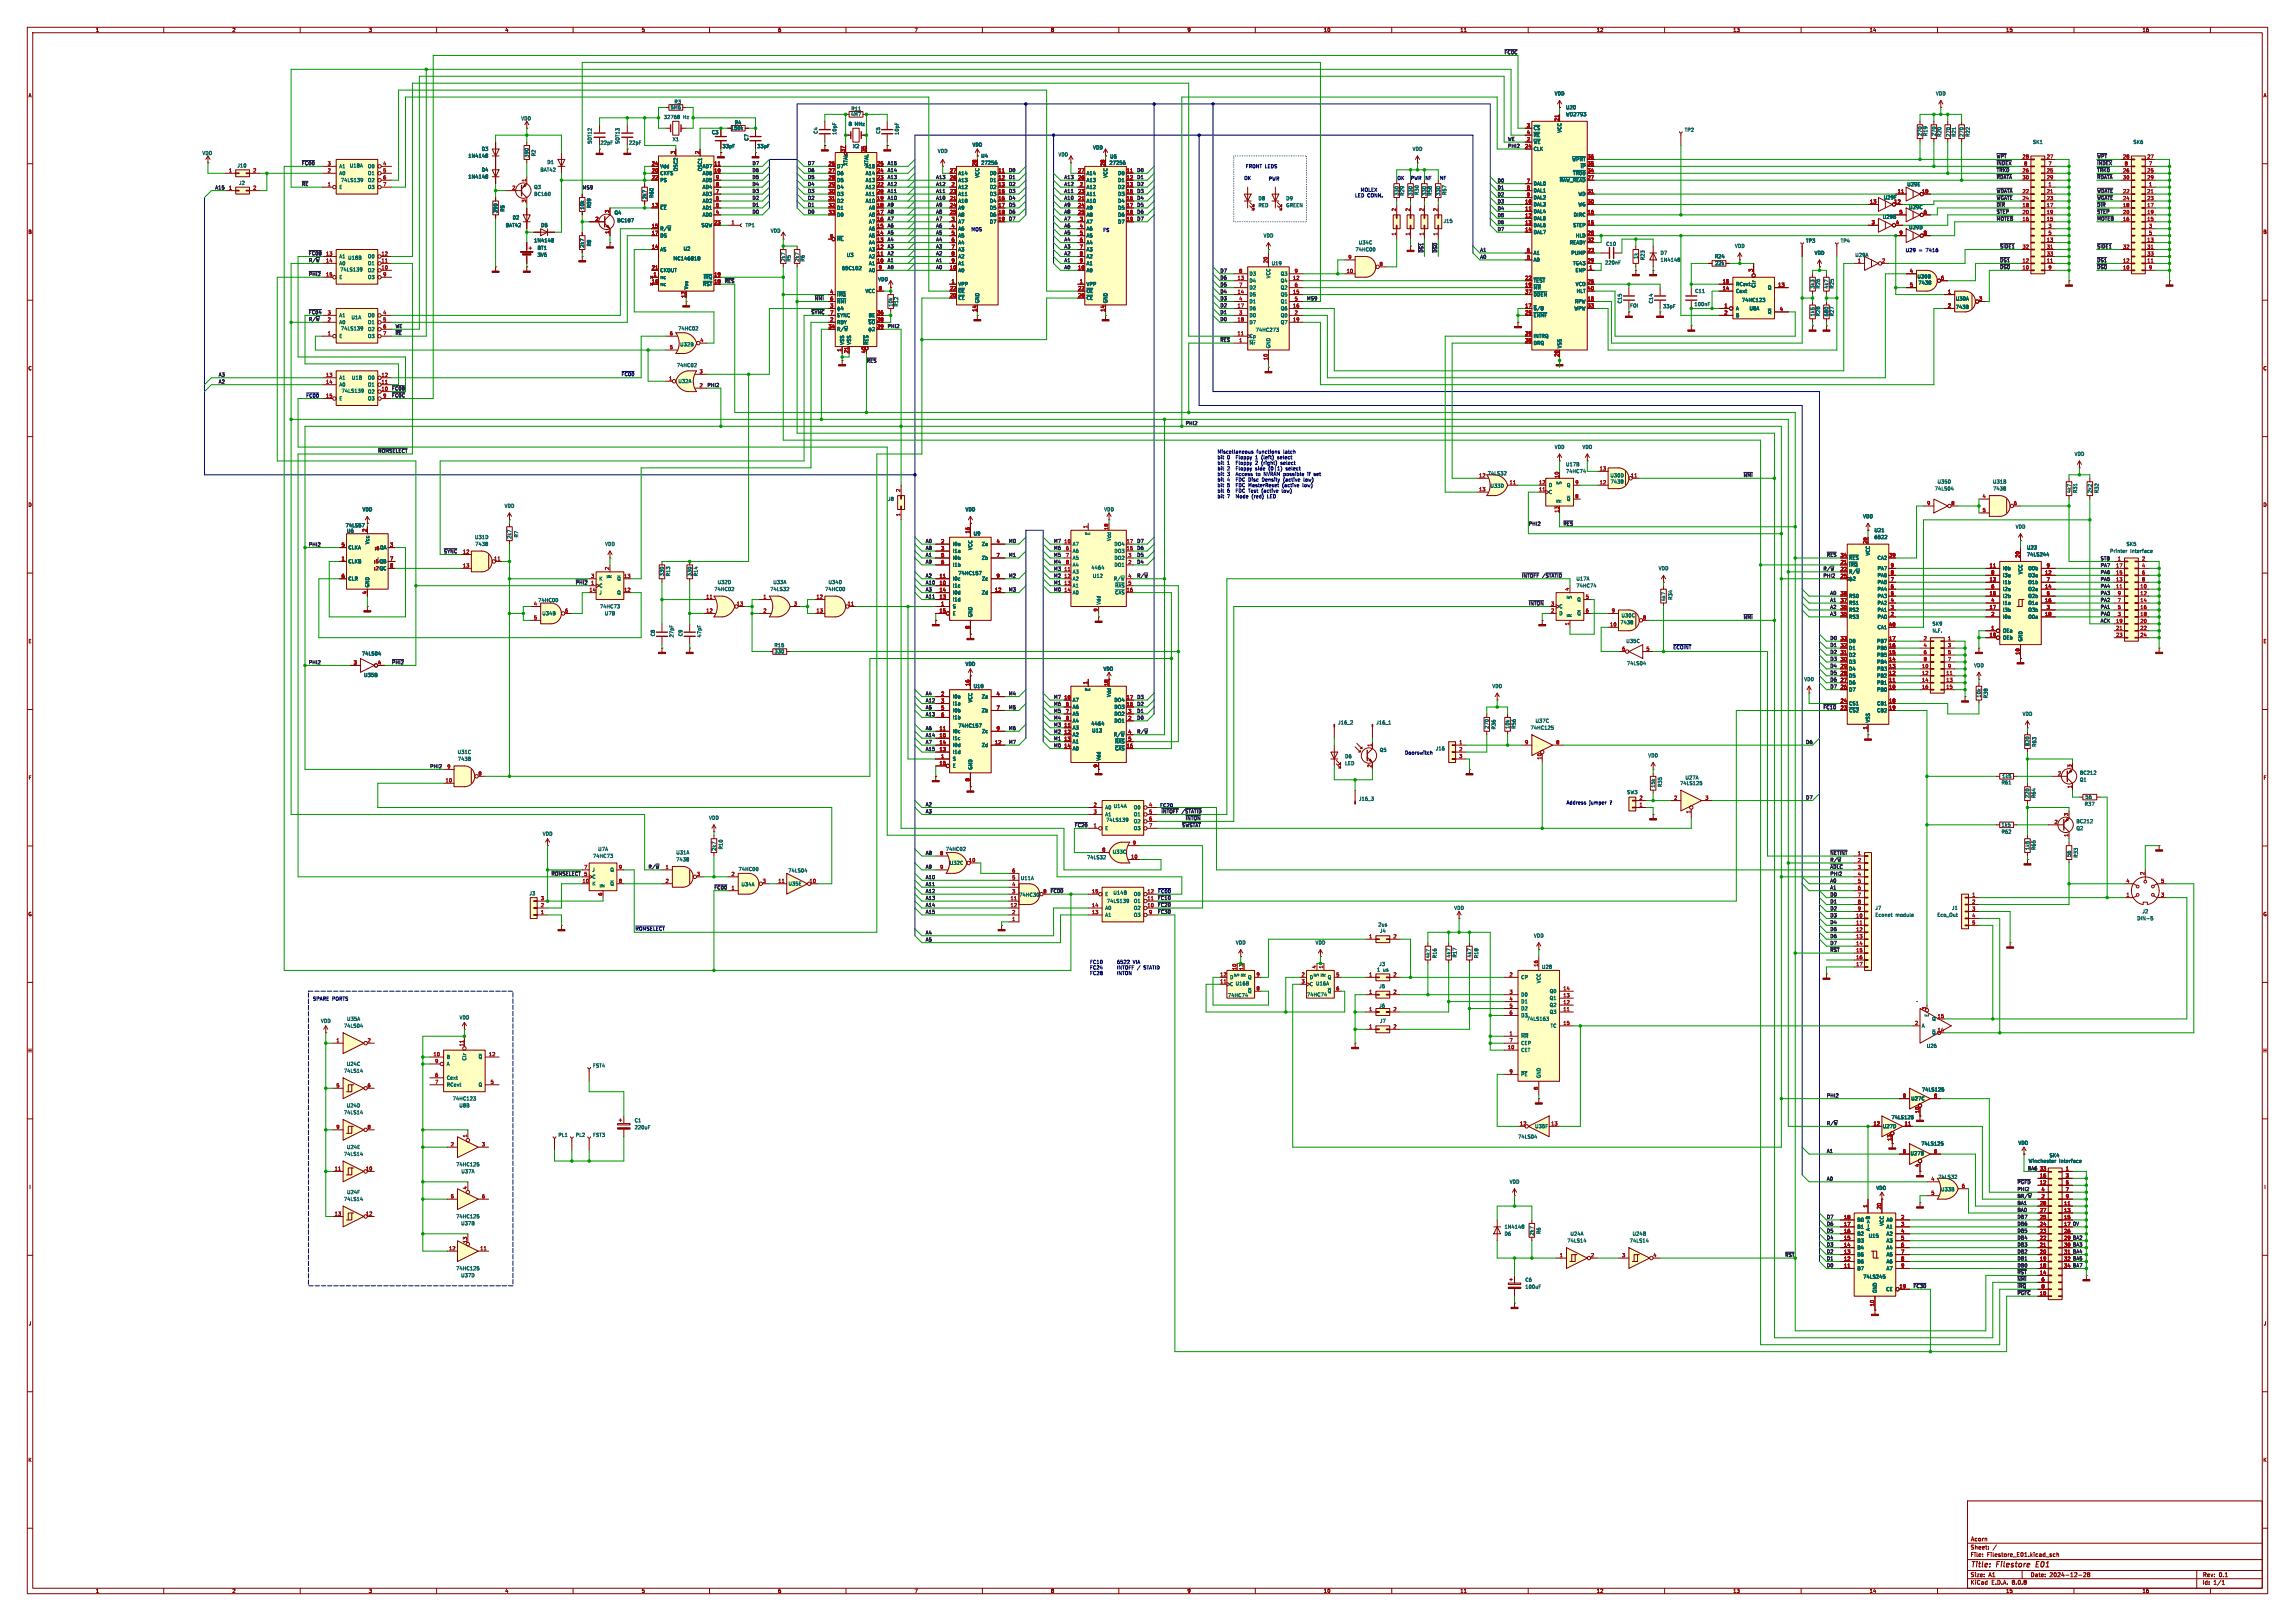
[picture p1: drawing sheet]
<svg xmlns="http://www.w3.org/2000/svg" width="841mm" height="594mm" viewBox="0 0 841 594" stroke-linecap="round" stroke-linejoin="round" font-family="sans-serif">
<defs><g id="words">
<g font-size="2.8" fill="#840000">
<text x="722" y="574.9">Title:</text>
<text x="731.7" y="574.9">Filestore</text>
<text x="746.9" y="574.9">E01</text>
</g>
<g font-size="2.1" fill="#840000">
<text x="722" y="568">Sheet:</text>
<text x="722" y="565.2">Acorn</text>
<text x="722" y="570.7">File:</text>
<text x="728.1" y="570.7">Filestore_E01.kicad_sch</text>
<text x="722" y="580.9">KiCad</text>
<text x="722" y="578.1">Size:</text>
<text x="728.7" y="578.1">A1</text>
<text x="729.7" y="580.9">E.D.A.</text>
<text x="737.3" y="580.9">8.0.8</text>
<text x="744" y="578.1">Date:</text>
<text x="751" y="578.1">2024-12-28</text>
<text x="807" y="578.3">Rev:</text>
<text x="807" y="580.9">Id:</text>
<text x="811.1" y="580.9">1/1</text>
<text x="813.4" y="578.3">0.1</text>
</g>
<g font-size="1.8" fill="#840000">
<text x="35" y="11.9">1</text>
<text x="85" y="11.9">2</text>
<text x="135" y="11.9">3</text>
<text x="185" y="11.9">4</text>
<text x="235" y="11.9">5</text>
<text x="285" y="11.9">6</text>
<text x="335" y="11.9">7</text>
<text x="385" y="11.9">8</text>
<text x="435" y="11.9">9</text>
<text x="485" y="11.9">10</text>
<text x="535" y="11.9">11</text>
<text x="585" y="11.9">12</text>
<text x="635" y="11.9">13</text>
<text x="685" y="11.9">14</text>
<text x="735" y="11.9">15</text>
<text x="785" y="11.9">16</text>
<text x="10.3" y="35.9">A</text>
<text x="829.3" y="35.9">A</text>
<text x="10.3" y="85.9">B</text>
<text x="829.2" y="85.9">B</text>
<text x="10.3" y="135.9">C</text>
<text x="829.2" y="135.9">C</text>
<text x="10.3" y="185.9">D</text>
<text x="829.2" y="185.9">D</text>
<text x="137.2" y="201.8">:6 QA</text>
<text x="136.9" y="209.2">:2 QC</text>
<text x="136.9" y="206.6">:5 QB</text>
<text x="10.3" y="235.9">E</text>
<text x="829.3" y="235.9">E</text>
<text x="10.3" y="285.9">F</text>
<text x="829.3" y="285.9">F</text>
<text x="10.3" y="335.9">G</text>
<text x="829.2" y="335.9">G</text>
<text x="10.2" y="385.9">H</text>
<text x="829.2" y="385.9">H</text>
<text x="10.6" y="435.9">I</text>
<text x="829.6" y="435.9">I</text>
<text x="10.4" y="485.9">J</text>
<text x="829.4" y="485.9">J</text>
<text x="10.3" y="535.9">K</text>
<text x="829.2" y="535.9">K</text>
<text x="35" y="583.9">1</text>
<text x="85" y="583.9">2</text>
<text x="135" y="583.9">3</text>
<text x="185" y="583.9">4</text>
<text x="235" y="583.9">5</text>
<text x="285" y="583.9">6</text>
<text x="335" y="583.9">7</text>
<text x="385" y="583.9">8</text>
<text x="435" y="583.9">9</text>
<text x="485" y="583.9">10</text>
<text x="535" y="583.9">11</text>
<text x="585" y="583.9">12</text>
<text x="635" y="583.9">13</text>
<text x="685" y="583.9">14</text>
<text x="735" y="583.9">15</text>
<text x="785" y="583.9">16</text>
</g>
<g font-size="1.8" fill="#0f0f0f">
<text x="551.2" y="20">~{FC0C}</text>
<text x="552.4" y="51.7">WE</text>
<text x="552.4" y="54.3">PHI2</text>
<text x="731.5" y="58.1">~{WPT}</text>
<text x="768.3" y="58.1">~{WPT}</text>
<text x="110.5" y="60.6">~{FC00}</text>
<text x="275.6" y="60.6">D7</text>
<text x="275.6" y="65.7">D5</text>
<text x="275.6" y="63.2">D6</text>
<text x="295.9" y="60.6">D7</text>
<text x="295.9" y="65.7">D5</text>
<text x="295.9" y="63.2">D6</text>
<text x="325.1" y="60.6">A15</text>
<text x="325.1" y="65.7">A13</text>
<text x="325.1" y="63.2">A14</text>
<text x="342.9" y="65.7">A13</text>
<text x="369.6" y="63.2">D0</text>
<text x="369.6" y="65.7">D1</text>
<text x="389.9" y="65.7">A13</text>
<text x="416.6" y="63.2">D0</text>
<text x="416.6" y="65.7">D1</text>
<text x="731.5" y="60.6">~{INDEX}</text>
<text x="731.5" y="63.2">~{TRK0}</text>
<text x="731.5" y="65.7">~{RDATA}</text>
<text x="768.3" y="65.7">~{RDATA}</text>
<text x="768.3" y="63.2">~{TRK0}</text>
<text x="768.3" y="60.6">~{INDEX}</text>
<text x="78.7" y="69.5">A15</text>
<text x="110.5" y="68.2">~{RE}</text>
<text x="213.4" y="69.5">MS9</text>
<text x="275.6" y="70.8">D3</text>
<text x="275.6" y="68.2">D4</text>
<text x="295.9" y="70.8">D3</text>
<text x="295.9" y="68.2">D4</text>
<text x="325.1" y="70.8">A11</text>
<text x="325.1" y="68.2">A12</text>
<text x="342.9" y="68.2">A12</text>
<text x="342.9" y="70.8">A11</text>
<text x="369.6" y="70.8">D3</text>
<text x="369.6" y="68.2">D2</text>
<text x="389.9" y="68.2">A12</text>
<text x="389.9" y="70.8">A11</text>
<text x="416.6" y="68.2">D2</text>
<text x="416.6" y="70.8">D3</text>
<text x="548.6" y="69.5">D1</text>
<text x="548.6" y="67">D0</text>
<text x="731.5" y="70.8">~{WDATA} 22</text>
<text x="768.3" y="70.8">~{WDATE} 22</text>
<text x="275.6" y="75.9">D1</text>
<text x="275.6" y="73.3">D2</text>
<text x="295.9" y="73.3">D2</text>
<text x="295.9" y="75.9">D1</text>
<text x="325.1" y="73.3">A10</text>
<text x="325.1" y="75.9">A9</text>
<text x="342.9" y="75.9">A9</text>
<text x="342.9" y="73.3">A10</text>
<text x="369.6" y="75.9">D5</text>
<text x="369.6" y="73.3">D4</text>
<text x="389.9" y="73.3">A10</text>
<text x="389.9" y="75.9">A9</text>
<text x="416.6" y="75.9">D5</text>
<text x="416.6" y="73.3">D4</text>
<text x="548.6" y="72">D2</text>
<text x="548.6" y="77.1">D4</text>
<text x="548.6" y="74.6">D3</text>
<text x="731.5" y="75.9">~{DIR}</text>
<text x="731.5" y="73.3">~{WGATE} 24</text>
<text x="768.3" y="73.3">~{WGATE} 24</text>
<text x="768.3" y="75.9">~{DIR}</text>
<text x="275.6" y="78.4">D0</text>
<text x="295.9" y="78.4">D0</text>
<text x="325.1" y="80.9">A7</text>
<text x="325.1" y="78.4">A8</text>
<text x="325.1" y="83.5">A6</text>
<text x="342.9" y="78.4">A8</text>
<text x="342.9" y="80.9">A7</text>
<text x="342.9" y="83.5">A6</text>
<text x="369.6" y="78.4">D6</text>
<text x="369.6" y="80.9">D7</text>
<text x="389.9" y="83.5">A6</text>
<text x="389.9" y="80.9">A7</text>
<text x="389.9" y="78.4">A8</text>
<text x="416.6" y="80.9">D7</text>
<text x="416.6" y="78.4">D6</text>
<text x="548.6" y="79.7">D5</text>
<text x="548.6" y="82.2">D6</text>
<text x="731.5" y="78.4">~{STEP}</text>
<text x="731.5" y="80.9">~{MOTEB} 16</text>
<text x="768.3" y="80.9">~{MOTEB} 16</text>
<text x="768.3" y="78.4">~{STEP}</text>
<text x="325.1" y="86">A5</text>
<text x="325.1" y="88.6">A4</text>
<text x="342.9" y="86">A5</text>
<text x="342.9" y="88.6">A4</text>
<text x="389.9" y="86">A5</text>
<text x="389.9" y="88.6">A4</text>
<text x="548.6" y="84.7">D7</text>
<text x="113" y="93.6">~{FC08}13</text>
<text x="325.1" y="93.6">A2</text>
<text x="325.1" y="91.1">A3</text>
<text x="342.9" y="93.6">A2</text>
<text x="342.9" y="91.1">A3</text>
<text x="389.9" y="93.6">A2</text>
<text x="389.9" y="91.1">A3</text>
<text x="521.6" y="92.7" transform="rotate(-90 521.6 92.7)">~{DS1} 1</text>
<text x="526.7" y="92.7" transform="rotate(-90 526.7 92.7)">~{DS0} 1</text>
<text x="542.3" y="92.4">A1</text>
<text x="542.3" y="94.9">A0</text>
<text x="732.8" y="91.1">~{SIDE1} 32</text>
<text x="768.3" y="91.1">~{SIDE1}</text>
<text x="113" y="101.3">~{PHI2}15</text>
<text x="113" y="96.2">R/~{W} 14</text>
<text x="325.1" y="96.2">A1</text>
<text x="325.1" y="98.7">A0</text>
<text x="342.9" y="96.2">A1</text>
<text x="342.9" y="98.7">A0</text>
<text x="389.9" y="96.2">A1</text>
<text x="389.9" y="98.7">A0</text>
<text x="447" y="100">D7</text>
<text x="732.8" y="98.7">~{DS0}</text>
<text x="732.8" y="96.2">~{DS1}</text>
<text x="768.3" y="96.2">~{DS1}</text>
<text x="768.3" y="98.7">~{DS0}</text>
<text x="265.4" y="103.8">~{RES}</text>
<text x="447" y="107.6">D4</text>
<text x="447" y="105.1">D5</text>
<text x="447" y="102.5">D6</text>
<text x="298.4" y="110.1">~{NMI}6</text>
<text x="447" y="110.1">D3</text>
<text x="447" y="112.7">D2</text>
<text x="478.8" y="110.1">MS9</text>
<text x="113" y="117.8">R/~{W}</text>
<text x="113" y="115.2">~{FC04} 3</text>
<text x="297.2" y="115.2">~{SYNC}7</text>
<text x="447" y="117.8">D0</text>
<text x="447" y="115.2">D1</text>
<text x="144.8" y="122.8">~{RE}</text>
<text x="144.8" y="120.3">WE</text>
<text x="325.1" y="120.3">PHI2</text>
<text x="447" y="125.4">~{RES} 1</text>
<text x="317.5" y="133">~{RES}</text>
<text x="80" y="138.1">A3</text>
<text x="80" y="140.6">A2</text>
<text x="143.5" y="143.2">~{FC08}</text>
<text x="259.1" y="141.9">PHI2</text>
<text x="143.5" y="145.7">~{FC0C}</text>
<text x="434.3" y="155.9">PHI2</text>
<text x="138.4" y="166">~{ROMSELECT}</text>
<text x="638.8" y="174.9">~{NMI}</text>
<text x="560.1" y="192.7">PHI2</text>
<text x="572.8" y="192.7">~{RES}</text>
<text x="113" y="200.3">PHI2</text>
<text x="162.6" y="202.9">~{SYNC}12</text>
<text x="339.1" y="199">A0</text>
<text x="339.1" y="201.6">A8</text>
<text x="369.6" y="199">M0</text>
<text x="386.1" y="199">M7</text>
<text x="386.1" y="201.6">M6</text>
<text x="416.6" y="201.6">D6</text>
<text x="416.6" y="199">D7</text>
<text x="339.1" y="206.7">A9</text>
<text x="339.1" y="204.1">A1</text>
<text x="369.6" y="204.1">M1</text>
<text x="386.1" y="209.2">M3</text>
<text x="386.1" y="206.7">M4</text>
<text x="386.1" y="204.1">M5</text>
<text x="416.6" y="206.7">D4</text>
<text x="416.6" y="204.1">D5</text>
<text x="668" y="209.2">R/~{W} 22</text>
<text x="669.3" y="204.1">~{RES}</text>
<text x="769.6" y="207.9">PA7</text>
<text x="769.6" y="205.4">STB</text>
<text x="210.8" y="214.3">~{PHI2}1</text>
<text x="339.1" y="214.3">A10</text>
<text x="339.1" y="211.7">A2</text>
<text x="369.6" y="211.7">M2</text>
<text x="386.1" y="214.3">M1</text>
<text x="386.1" y="211.7">M2</text>
<text x="416.6" y="211.7">R/~{W}</text>
<text x="557.5" y="211.7">~{INTOFF}</text>
<text x="565.1" y="211.7">/~{STATID}</text>
<text x="668" y="211.7">PHI2</text>
<text x="769.6" y="210.5">PA6</text>
<text x="769.6" y="213">PA5</text>
<text x="769.6" y="215.6">PA4</text>
<text x="339.1" y="216.8">A3</text>
<text x="339.1" y="219.4">A11</text>
<text x="369.6" y="216.8">M3</text>
<text x="386.1" y="216.8">M0</text>
<text x="560.1" y="221.9">~{INTON} 3</text>
<text x="670.6" y="218.1">A0</text>
<text x="670.6" y="220.6">A1</text>
<text x="769.6" y="220.6">PA2</text>
<text x="769.6" y="218.1">PA3</text>
<text x="638.8" y="227">~{NMI}</text>
<text x="670.6" y="225.7">A3</text>
<text x="670.6" y="223.2">A2</text>
<text x="769.6" y="223.2">PA1</text>
<text x="769.6" y="225.7">PA0</text>
<text x="769.6" y="228.3">ACK</text>
<text x="670.6" y="237.1">D1</text>
<text x="670.6" y="234.6">D0</text>
<text x="670.6" y="239.7">D2</text>
<text x="113" y="243.5">PHI2</text>
<text x="143.5" y="243.5">~{PHI2}</text>
<text x="670.6" y="244.8">D4</text>
<text x="670.6" y="242.2">D3</text>
<text x="670.6" y="249.8">D6</text>
<text x="670.6" y="247.3">D5</text>
<text x="339.1" y="257.5">A12</text>
<text x="339.1" y="254.9">A4</text>
<text x="369.6" y="254.9">M4</text>
<text x="386.1" y="256.2">M7</text>
<text x="416.6" y="256.2">D3</text>
<text x="670.6" y="252.4">D7</text>
<text x="339.1" y="262.5">A13</text>
<text x="339.1" y="260">A5</text>
<text x="369.6" y="260">M5</text>
<text x="386.1" y="258.7">M6</text>
<text x="386.1" y="261.3">M5</text>
<text x="386.1" y="263.8">M4</text>
<text x="416.6" y="261.3">D1</text>
<text x="416.6" y="263.8">D0</text>
<text x="416.6" y="258.7">D2</text>
<text x="668" y="260">~{FC10}23</text>
<text x="339.1" y="267.6">A6</text>
<text x="369.6" y="267.6">M6</text>
<text x="386.1" y="268.9">M2</text>
<text x="386.1" y="266.3">M3</text>
<text x="416.6" y="268.9">R/~{W}</text>
<text x="339.1" y="270.2">A14</text>
<text x="339.1" y="275.2">A15</text>
<text x="339.1" y="272.7">A7</text>
<text x="369.6" y="272.7">M7</text>
<text x="386.1" y="271.4">M1</text>
<text x="386.1" y="274">M0</text>
<text x="661.7" y="272.7">D6</text>
<text x="157.5" y="281.6">PHI2</text>
<text x="661.7" y="293">D7</text>
<text x="339.1" y="295.6">A2</text>
<text x="339.1" y="298.1">A3</text>
<text x="425.4" y="298.1">~{INTOFF}</text>
<text x="433" y="298.1">/~{STATID}</text>
<text x="393.7" y="303.2">~{FC20} 1</text>
<text x="433.1" y="303.2">~{SWSTAT}</text>
<text x="434.3" y="300.6">~{INTON}</text>
<text x="339.1" y="313.3">A8</text>
<text x="670.6" y="313.3">~{NETINT}</text>
<text x="670.6" y="315.9">R/~{W}</text>
<text x="201.9" y="321">~{ROMSELECT}</text>
<text x="237.5" y="318.4">R/~{W} 1</text>
<text x="339.1" y="318.4">A9</text>
<text x="339.1" y="322.2">A10</text>
<text x="670.6" y="323.5">A0</text>
<text x="670.6" y="318.4">~{ADLC}</text>
<text x="670.6" y="321">PHI2</text>
<text x="261.6" y="326">~{FC00}1</text>
<text x="339.1" y="327.3">A12</text>
<text x="339.1" y="324.8">A11</text>
<text x="339.1" y="329.8">A13</text>
<text x="384.8" y="327.3">~{FC00}</text>
<text x="424.2" y="329.8">~{FC10}</text>
<text x="670.6" y="326">A1</text>
<text x="670.6" y="328.6">D0</text>
<text x="339.1" y="334.9">A15</text>
<text x="339.1" y="332.4">A14</text>
<text x="424.2" y="332.4">~{FC20}</text>
<text x="424.2" y="334.9">~{FC30}</text>
<text x="670.6" y="331.1">D1</text>
<text x="670.6" y="333.7">D2</text>
<text x="670.6" y="341.3">D5</text>
<text x="670.6" y="338.7">D4</text>
<text x="670.6" y="336.2">D3</text>
<text x="339.1" y="342.5">A4</text>
<text x="339.1" y="345.1">A5</text>
<text x="670.6" y="343.8">D6</text>
<text x="670.6" y="346.4">D7</text>
<text x="670.6" y="348.9">~{RST}</text>
<text x="669.3" y="402.2">PHI2</text>
<text x="669.3" y="412.4">R/~{W}</text>
<text x="669.3" y="422.6">A1</text>
<text x="742.9" y="428.9">BA6</text>
<text x="669.3" y="432.7">A0</text>
<text x="739.1" y="434">~{PGFD} 12</text>
<text x="739.1" y="436.5">PHI2</text>
<text x="739.1" y="439.1">BR/~{W}</text>
<text x="739.1" y="441.6">BA1</text>
<text x="669.3" y="446.7">D7</text>
<text x="669.3" y="449.2">D6</text>
<text x="739.1" y="449.2">DB6</text>
<text x="739.1" y="444.2">BA0</text>
<text x="739.1" y="446.7">DB7</text>
<text x="759.5" y="449.2">0V</text>
<text x="669.3" y="454.3">D4</text>
<text x="669.3" y="451.8">D5</text>
<text x="739.1" y="451.8">DB5</text>
<text x="739.1" y="454.3">DB4</text>
<text x="759.5" y="454.3">BA2</text>
<text x="669.3" y="459.4">D2</text>
<text x="669.3" y="461.9">D1</text>
<text x="669.3" y="456.9">D3</text>
<text x="739.1" y="456.9">DB3</text>
<text x="739.1" y="459.4">DB2</text>
<text x="739.1" y="461.9">DB1</text>
<text x="759.5" y="456.9">BA3</text>
<text x="759.5" y="459.4">BA4</text>
<text x="759.5" y="461.9">BA5</text>
<text x="669.3" y="464.5">D0</text>
<text x="739.1" y="467">~{RST}</text>
<text x="739.1" y="464.5">DB0</text>
<text x="759.5" y="464.5">BA7</text>
<text x="701" y="472.1">~{FC30}</text>
<text x="739.1" y="472.1">~{IRQ}</text>
<text x="739.1" y="469.6">~{NMI}</text>
<text x="739.1" y="474.6">~{PGFC} 10</text>
</g>
<g font-size="1.8" fill="#006464">
<text x="569.6" y="35.2">VDD</text>
<text x="709.3" y="35.2">VDD</text>
<text x="245.6" y="40.2">5M6</text>
<text x="247" y="38.2">R3</text>
<text x="311.8" y="40.7">R11</text>
<text x="573.7" y="40.2">U20</text>
<text x="190.9" y="44.3">VDD</text>
<text x="243.1" y="43.8">32768</text>
<text x="250.3" y="43.8">Hz</text>
<text x="267.7" y="47.9">150k</text>
<text x="269.1" y="45.8">R4</text>
<text x="310.8" y="46.3">8</text>
<text x="311.6" y="42.8">4M7</text>
<text x="313.2" y="46.3">MHz</text>
<text x="561.8" y="47.9">~{CS}</text>
<text x="573.7" y="42.8">WD2793</text>
<text x="217" y="52.9" transform="rotate(-90 217 52.9)">SOT12</text>
<text x="219.9" y="53.2">22pF</text>
<text x="227.2" y="52.9" transform="rotate(-90 227.2 52.9)">SOT13</text>
<text x="230.3" y="53.2">22pF</text>
<text x="246.3" y="51.9">X1</text>
<text x="260.7" y="49.4">C3</text>
<text x="274.4" y="51.7" transform="rotate(-90 274.4 51.7)">C7</text>
<text x="299.8" y="49.2" transform="rotate(-90 299.8 49.2)">C4</text>
<text x="306.7" y="49.6" transform="rotate(-90 306.7 49.6)">10pF</text>
<text x="322.7" y="49.2" transform="rotate(-90 322.7 49.2)">C5</text>
<text x="329.5" y="49.6" transform="rotate(-90 329.5 49.6)">10pF</text>
<text x="356.2" y="53.9">VDD</text>
<text x="561.8" y="52.9">~{WE}</text>
<text x="561.8" y="50.4">~{RE}</text>
<text x="572.4" y="48.8" transform="rotate(-90 572.4 48.8)">VCC</text>
<text x="617.2" y="48.5">TP2</text>
<text x="704.4" y="50" transform="rotate(-90 704.4 50)">270</text>
<text x="706.5" y="50" transform="rotate(-90 706.5 50)">R19</text>
<text x="709.5" y="50" transform="rotate(-90 709.5 50)">270</text>
<text x="711.6" y="50.3" transform="rotate(-90 711.6 50.3)">R20</text>
<text x="714.9" y="50.3" transform="rotate(-90 714.9 50.3)">270</text>
<text x="716.9" y="50.3" transform="rotate(-90 716.9 50.3)">R21</text>
<text x="719.7" y="50.3" transform="rotate(-90 719.7 50.3)">270</text>
<text x="722" y="50.3" transform="rotate(-90 722 50.3)">R22</text>
<text x="744.8" y="52.9">SK1</text>
<text x="781.6" y="52.9">SK6</text>
<text x="74" y="57">VDD</text>
<text x="171.5" y="58">1N4148</text>
<text x="176.4" y="55.5">D3</text>
<text x="193.9" y="57.9" transform="rotate(-90 193.9 57.9)">390</text>
<text x="196.4" y="57.4" transform="rotate(-90 196.4 57.4)">R2</text>
<text x="264.6" y="54.5">33pF</text>
<text x="277.3" y="54.5">33pF</text>
<text x="312.4" y="54.5">X2</text>
<text x="343.5" y="56.2">VDD</text>
<text x="359.4" y="58">U4</text>
<text x="387.7" y="57.5">VDD</text>
<text x="400.4" y="55">VDD</text>
<text x="406.7" y="58.3">U5</text>
<text x="517.5" y="55.5">VDD</text>
<text x="561.8" y="55.5">CLK</text>
<text x="576" y="59.3">~{WPRT}</text>
<text x="86.9" y="61.6">J10</text>
<text x="124.2" y="64.4">A0</text>
<text x="124.2" y="61.8">A1</text>
<text x="128" y="61.6">U18A</text>
<text x="134.7" y="61.8">O0</text>
<text x="134.7" y="64.4">O1</text>
<text x="171.5" y="65.6">1N4148</text>
<text x="176.4" y="63.1">D4</text>
<text x="197.9" y="63.1">BAT42</text>
<text x="200.4" y="60.3">D1</text>
<text x="241.8" y="64.4">CKFS</text>
<text x="241.8" y="61.8">Vdd</text>
<text x="248.5" y="62.9" transform="rotate(-90 248.5 62.9)">OSC2</text>
<text x="257.3" y="64.4">AD6</text>
<text x="257.3" y="61.8">AD7</text>
<text x="257.4" y="62.9" transform="rotate(-90 257.4 62.9)">OSC1</text>
<text x="306.6" y="61.8">D7</text>
<text x="306.6" y="64.4">D6</text>
<text x="310.7" y="60.9" transform="rotate(-90 310.7 60.9)">XTAL</text>
<text x="317.1" y="64.4">A14</text>
<text x="317.1" y="61.8">A15</text>
<text x="318.4" y="60.9" transform="rotate(-90 318.4 60.9)">XTAL</text>
<text x="351" y="64.4">A14</text>
<text x="359" y="65.3" transform="rotate(-90 359 65.3)">VCC</text>
<text x="359.4" y="60.6">27256</text>
<text x="362.6" y="64.4">D0</text>
<text x="398" y="64.4">A14</text>
<text x="406" y="65.3" transform="rotate(-90 406 65.3)">VCC</text>
<text x="406.4" y="60.6">27256</text>
<text x="409.6" y="64.4">D0</text>
<text x="576.3" y="64.4">~{TR00}</text>
<text x="579.1" y="61.8">~{IP}</text>
<text x="87.5" y="67.9">J2</text>
<text x="124.2" y="69.4">E</text>
<text x="124.8" y="66.9">74LS139</text>
<text x="134.7" y="66.9">O2</text>
<text x="134.7" y="69.4">O3</text>
<text x="195.6" y="72">BC160</text>
<text x="195.6" y="69.4">Q3</text>
<text x="241.8" y="66.9">PS</text>
<text x="257.3" y="72">AD3</text>
<text x="257.3" y="69.4">AD4</text>
<text x="257.3" y="66.9">AD5</text>
<text x="306.6" y="66.9">D5</text>
<text x="306.6" y="69.4">D4</text>
<text x="306.6" y="72">D3</text>
<text x="317.1" y="72">A11</text>
<text x="317.1" y="69.4">A12</text>
<text x="317.1" y="66.9">A13</text>
<text x="351" y="69.4">A12</text>
<text x="351" y="72">A11</text>
<text x="351" y="66.9">A13</text>
<text x="362.6" y="66.9">D1</text>
<text x="362.6" y="69.4">D2</text>
<text x="362.6" y="72">D3</text>
<text x="398" y="69.4">A12</text>
<text x="398" y="72">A11</text>
<text x="398" y="66.9">A13</text>
<text x="409.6" y="66.9">D1</text>
<text x="409.6" y="69.4">D2</text>
<text x="409.6" y="72">D3</text>
<text x="512.7" y="71.9" transform="rotate(-90 512.7 71.9)">330</text>
<text x="514.7" y="71.9" transform="rotate(-90 514.7 71.9)">R29</text>
<text x="517.8" y="71.9" transform="rotate(-90 517.8 71.9)">330</text>
<text x="520" y="71.6" transform="rotate(-90 520 71.6)">R30</text>
<text x="522.8" y="71.9" transform="rotate(-90 522.8 71.9)">330</text>
<text x="524.9" y="71.9" transform="rotate(-90 524.9 71.9)">R58</text>
<text x="527.9" y="71.9" transform="rotate(-90 527.9 71.9)">330</text>
<text x="530.2" y="71.6" transform="rotate(-90 530.2 71.6)">R57</text>
<text x="561.8" y="68.2">DAL0</text>
<text x="561.8" y="70.7">DAL1</text>
<text x="571.4" y="66.9">~{RAW_READ}</text>
<text x="578.2" y="72">WD</text>
<text x="698.7" y="68.4">U29E</text>
<text x="185" y="77.7" transform="rotate(-90 185 77.7)">R5</text>
<text x="214.2" y="77" transform="rotate(-90 214.2 77)">10k</text>
<text x="216.8" y="76.4" transform="rotate(-90 216.8 76.4)">R59</text>
<text x="237.1" y="73.1" transform="rotate(-90 237.1 73.1)">2k7</text>
<text x="239.6" y="72.6" transform="rotate(-90 239.6 72.6)">R60</text>
<text x="241.8" y="77.1">~{CE}</text>
<text x="257.3" y="77.1">AD1</text>
<text x="257.3" y="74.5">AD2</text>
<text x="306.6" y="74.5">D2</text>
<text x="306.6" y="77.1">D1</text>
<text x="317.1" y="74.5">A10</text>
<text x="318.3" y="77.1">A9</text>
<text x="351" y="74.5">A10</text>
<text x="351" y="77.1">A9</text>
<text x="362.6" y="74.5">D4</text>
<text x="362.6" y="77.1">D5</text>
<text x="398" y="74.5">A10</text>
<text x="398" y="77.1">A9</text>
<text x="409.6" y="74.5">D4</text>
<text x="409.6" y="77.1">D5</text>
<text x="461" y="73.6">D8</text>
<text x="461" y="76.1">RED</text>
<text x="471.2" y="73.6">D9</text>
<text x="471.2" y="76.1">GREEN</text>
<text x="561.8" y="75.8">DAL3</text>
<text x="561.8" y="73.3">DAL2</text>
<text x="578.2" y="75.8">WG</text>
<text x="690.1" y="73.3">U29F</text>
<text x="699.4" y="76.8">U29C</text>
<text x="182.5" y="78.2" transform="rotate(-90 182.5 78.2)">390</text>
<text x="185.2" y="83.4">BAT42</text>
<text x="187.7" y="80.6">D2</text>
<text x="198.1" y="83.4">D5</text>
<text x="225.1" y="78.8">Q4</text>
<text x="226.1" y="81.6">BC107</text>
<text x="256.9" y="83.4">SQW</text>
<text x="257.3" y="79.6">AD0</text>
<text x="273.1" y="83.4">TP1</text>
<text x="306.6" y="79.6">D0</text>
<text x="318.3" y="82.1">A7</text>
<text x="318.3" y="79.6">A8</text>
<text x="351" y="79.6">A8</text>
<text x="351" y="82.1">A7</text>
<text x="362.6" y="79.6">D6</text>
<text x="362.6" y="82.1">D7</text>
<text x="398" y="79.6">A8</text>
<text x="398" y="82.1">A7</text>
<text x="409.6" y="79.6">D6</text>
<text x="409.6" y="82.1">D7</text>
<text x="528.8" y="81.9">J15</text>
<text x="561.8" y="78.3">DAL4</text>
<text x="561.8" y="80.9">DAL5</text>
<text x="561.8" y="83.4">DAL6</text>
<text x="576.4" y="83.4">STEP</text>
<text x="576.5" y="79.6">DIRC</text>
<text x="689.8" y="80.4">U29B</text>
<text x="195.6" y="89">1N4148</text>
<text x="241.8" y="84.7">R/~{W}</text>
<text x="241.8" y="87.2">DS</text>
<text x="282.3" y="85.4">VDD</text>
<text x="306.6" y="88.5">~{ML}</text>
<text x="318.3" y="89.8">A4</text>
<text x="318.3" y="87.2">A5</text>
<text x="318.3" y="84.7">A6</text>
<text x="351" y="84.7">A6</text>
<text x="351" y="87.2">A5</text>
<text x="351" y="89.8">A4</text>
<text x="398" y="84.7">A6</text>
<text x="398" y="87.2">A5</text>
<text x="398" y="89.8">A4</text>
<text x="462.9" y="87.2">VDD</text>
<text x="497.8" y="89.8">U34C</text>
<text x="561.8" y="86">DAL7</text>
<text x="575.1" y="89.8">READY</text>
<text x="577.3" y="87.2">HLD</text>
<text x="661.7" y="89.1">TP3</text>
<text x="674.4" y="89.1">TP4</text>
<text x="699.4" y="84.2">U29D</text>
<text x="124.2" y="94.8">A1</text>
<text x="127.4" y="95.4">U18B</text>
<text x="134.7" y="94.8">O0</text>
<text x="196.9" y="91.7">BT1</text>
<text x="196.9" y="94.3">3V6</text>
<text x="214.2" y="90.9" transform="rotate(-90 214.2 90.9)">2k7</text>
<text x="216.8" y="90.4" transform="rotate(-90 216.8 90.4)">R8</text>
<text x="241.8" y="92.3">AS</text>
<text x="246.6" y="95.6">MC146818</text>
<text x="250.3" y="92">U2</text>
<text x="310.1" y="94.3">U3</text>
<text x="318.3" y="94.8">A2</text>
<text x="318.3" y="92.3">A3</text>
<text x="351" y="92.3">A3</text>
<text x="351" y="94.8">A2</text>
<text x="398" y="92.3">A3</text>
<text x="398" y="94.8">A2</text>
<text x="496.6" y="92.3">74HC00</text>
<text x="561.8" y="93.6">A1</text>
<text x="575.6" y="93.6">PUMP</text>
<text x="588.4" y="90.3">C10</text>
<text x="600.3" y="95" transform="rotate(-90 600.3 95)">1k</text>
<text x="602.8" y="95.5" transform="rotate(-90 602.8 95.5)">R23</text>
<text x="608.3" y="93.6">D7</text>
<text x="628.2" y="94.8">R24</text>
<text x="635.6" y="91">VDD</text>
<text x="664.8" y="93.6">VDD</text>
<text x="679.7" y="94.3">U29A</text>
<text x="124.2" y="97.4">A0</text>
<text x="124.5" y="99.7">74LS139</text>
<text x="134.7" y="99.9">O2</text>
<text x="134.7" y="97.4">O1</text>
<text x="241.8" y="99.9">CKOUT</text>
<text x="287.9" y="96" transform="rotate(-90 287.9 96)">2k7</text>
<text x="289.9" y="96" transform="rotate(-90 289.9 96)">R5</text>
<text x="293" y="96" transform="rotate(-90 293 96)">2k7</text>
<text x="295" y="96" transform="rotate(-90 295 96)">R6</text>
<text x="308.4" y="99.2">65C102</text>
<text x="318.3" y="97.4">A1</text>
<text x="318.3" y="99.9">A0</text>
<text x="351" y="99.9">A0</text>
<text x="351" y="97.4">A1</text>
<text x="398" y="99.9">A0</text>
<text x="398" y="97.4">A1</text>
<text x="457.7" y="101.2">D3</text>
<text x="465.8" y="97.4">U19</text>
<text x="469.2" y="101.2">Q3</text>
<text x="561.8" y="96.1">A0</text>
<text x="576.3" y="97.4">TG43</text>
<text x="577.2" y="99.9">ENP</text>
<text x="588" y="97.1">220nF</text>
<text x="608.3" y="96.1">1N4148</text>
<text x="628.3" y="97.4">22k</text>
<text x="124.2" y="102.5">E</text>
<text x="134.7" y="102.5">O3</text>
<text x="241.8" y="102.5">nc</text>
<text x="241.8" y="105">nc</text>
<text x="252.3" y="106.2" transform="rotate(-90 252.3 106.2)">Vss</text>
<text x="257.5" y="105">~{RST}</text>
<text x="257.7" y="102.5">~{IRQ}</text>
<text x="317" y="107.5">VCC</text>
<text x="321.7" y="103.2">VDD</text>
<text x="351" y="105">VPP</text>
<text x="351" y="107.5">~{OE}</text>
<text x="398" y="105">VPP</text>
<text x="398" y="107.5">~{OE}</text>
<text x="457.7" y="103.7">D4</text>
<text x="457.7" y="106.3">D2</text>
<text x="465.7" y="102.1" transform="rotate(-90 465.7 102.1)">VCC</text>
<text x="469.2" y="103.7">Q4</text>
<text x="469.2" y="106.3">Q2</text>
<text x="561.8" y="106.3">~{MR}</text>
<text x="561.8" y="103.7">~{TEST}</text>
<text x="577.3" y="105">VCO</text>
<text x="577.6" y="107.5">HLT</text>
<text x="621" y="107.5">C11</text>
<text x="636" y="107.5">Cext</text>
<text x="636" y="105">RCext</text>
<text x="643.5" y="105.5" transform="rotate(-90 643.5 105.5)">Clr</text>
<text x="647.7" y="106.3">Q</text>
<text x="665.1" y="105.9" transform="rotate(-90 665.1 105.9)">3k3</text>
<text x="667.1" y="105.9" transform="rotate(-90 667.1 105.9)">R26</text>
<text x="670.2" y="105.9" transform="rotate(-90 670.2 105.9)">4k7</text>
<text x="672.2" y="105.9" transform="rotate(-90 672.2 105.9)">R25</text>
<text x="702.5" y="102.2">U30B</text>
<text x="702.8" y="104.5">7438</text>
<text x="306.6" y="108.8">~{IRQ}</text>
<text x="306.6" y="111.4">~{NMI}</text>
<text x="327.3" y="112.5" transform="rotate(-90 327.3 112.5)">10k</text>
<text x="329.3" y="112.5" transform="rotate(-90 329.3 112.5)">R12</text>
<text x="351" y="110.1">~{CE}</text>
<text x="359" y="111.3" transform="rotate(-90 359 111.3)">GND</text>
<text x="398" y="110.1">~{CE}</text>
<text x="406" y="111.3" transform="rotate(-90 406 111.3)">GND</text>
<text x="457.7" y="108.8">D5</text>
<text x="457.7" y="113.9">D6</text>
<text x="457.7" y="111.4">D1</text>
<text x="469.2" y="108.8">Q5</text>
<text x="469.2" y="113.9">Q6</text>
<text x="469.2" y="111.4">Q1</text>
<text x="561.8" y="113.9">~{5}/8</text>
<text x="561.8" y="108.8">~{DDEN}</text>
<text x="576.8" y="113.9">WPW</text>
<text x="577" y="111.4">RPW</text>
<text x="594.5" y="111.3" transform="rotate(-90 594.5 111.3)">C15</text>
<text x="597.2" y="112.9">FOI</text>
<text x="605.9" y="111.3" transform="rotate(-90 605.9 111.3)">C14</text>
<text x="609.3" y="113.1">33pF</text>
<text x="620.8" y="112.4">100nF</text>
<text x="636" y="113.9">A</text>
<text x="638.2" y="110.8">74HC123</text>
<text x="641" y="113.9">U8A</text>
<text x="716.6" y="110.3">U30A</text>
<text x="716.6" y="113.4">7438</text>
<text x="124.2" y="119">A0</text>
<text x="124.2" y="116.4">A1</text>
<text x="128.6" y="117.2">U1A</text>
<text x="134.7" y="116.4">O0</text>
<text x="134.7" y="119">O1</text>
<text x="306.6" y="119">RDY</text>
<text x="306.6" y="116.4">SYNC</text>
<text x="318.1" y="119">~{SO}</text>
<text x="318.2" y="116.4">BE</text>
<text x="457.7" y="119">D7</text>
<text x="457.7" y="116.4">D0</text>
<text x="469.2" y="119">Q7</text>
<text x="469.2" y="116.4">Q0</text>
<text x="561.8" y="116.4">~{ENMF}</text>
<text x="636" y="116.4">B</text>
<text x="647.7" y="115.2">~{Q}</text>
<text x="665.1" y="116.1" transform="rotate(-90 665.1 116.1)">1k5</text>
<text x="667.1" y="116.1" transform="rotate(-90 667.1 116.1)">R28</text>
<text x="670.2" y="116.1" transform="rotate(-90 670.2 116.1)">680</text>
<text x="672.2" y="116.1" transform="rotate(-90 672.2 116.1)">R27</text>
<text x="124.2" y="124.1">E</text>
<text x="124.8" y="121.3">74LS139</text>
<text x="134.7" y="121.5">O2</text>
<text x="134.7" y="124.1">O3</text>
<text x="248.4" y="121.3">74HC02</text>
<text x="306.6" y="121.5">R/~{W}</text>
<text x="457.7" y="124.1">Cp</text>
<text x="460" y="121.8">74HC273</text>
<text x="561.8" y="124.1">INTRQ</text>
<text x="249.1" y="127.1">U32B</text>
<text x="309.5" y="126.5" transform="rotate(-90 309.5 126.5)">VSS</text>
<text x="312" y="126.5" transform="rotate(-90 312 126.5)">VSS</text>
<text x="318.4" y="126.5" transform="rotate(-90 318.4 126.5)">~{RES}</text>
<text x="457.7" y="126.6">~{Mr}</text>
<text x="465.7" y="127.8" transform="rotate(-90 465.7 127.8)">GND</text>
<text x="561.8" y="126.6">DRQ</text>
<text x="572.4" y="127.8" transform="rotate(-90 572.4 127.8)">VSS</text>
<text x="247.9" y="134.7">74HC02</text>
<text x="124.2" y="139.3">A1</text>
<text x="124.2" y="141.8">A0</text>
<text x="128.8" y="139.3">U1B</text>
<text x="134.7" y="141.8">O1</text>
<text x="134.7" y="139.3">O0</text>
<text x="248.4" y="140.6">U32A</text>
<text x="124.2" y="146.9">E</text>
<text x="125" y="144.1">74LS139</text>
<text x="134.7" y="144.4">O2</text>
<text x="134.7" y="146.9">O3</text>
<text x="569.6" y="164.7">VDD</text>
<text x="579.7" y="164.7">VDD</text>
<text x="760.1" y="167.2">VDD</text>
<text x="573.7" y="171">U17B</text>
<text x="573.7" y="173.6">74HC74</text>
<text x="545" y="174.3">74LS32</text>
<text x="546" y="178.9">U33D</text>
<text x="567.4" y="178.7">D</text>
<text x="572.4" y="177.7" transform="rotate(-90 572.4 177.7)">~{S}</text>
<text x="574" y="178.7">Q</text>
<text x="590" y="175.1">U30D</text>
<text x="590.1" y="177.4">7438</text>
<text x="708.8" y="179.9">74LS04</text>
<text x="709.9" y="177.4">U35D</text>
<text x="730.2" y="177.4">U31B</text>
<text x="730.3" y="179.9">7438</text>
<text x="325.3" y="183.7">J8</text>
<text x="567.4" y="181.2">C</text>
<text x="572.4" y="184.4" transform="rotate(-90 572.4 184.4)">~{R}</text>
<text x="574" y="183.7">~{Q}</text>
<text x="759.1" y="180.8" transform="rotate(-90 759.1 180.8)">4k7</text>
<text x="761.3" y="180.8" transform="rotate(-90 761.3 180.8)">R31</text>
<text x="766.7" y="180.8" transform="rotate(-90 766.7 180.8)">2k2</text>
<text x="769.2" y="180.8" transform="rotate(-90 769.2 180.8)">R32</text>
<text x="132.7" y="187.6">VDD</text>
<text x="184.8" y="186.3">VDD</text>
<text x="353.7" y="187.6">VDD</text>
<text x="404.5" y="187.6">VDD</text>
<text x="682.6" y="190.1">VDD</text>
<text x="126.5" y="193.4">74LS57</text>
<text x="127" y="195.4">U6</text>
<text x="173.9" y="197.7">U31D</text>
<text x="187.6" y="197.6" transform="rotate(-90 187.6 197.6)">2k7</text>
<text x="190.1" y="197.1" transform="rotate(-90 190.1 197.1)">R7</text>
<text x="356.6" y="196.4">U9</text>
<text x="399.6" y="196.2" transform="rotate(-90 399.6 196.2)">~{E}</text>
<text x="686.7" y="195.2">U21</text>
<text x="686.7" y="197.7">6522</text>
<text x="738.5" y="193.9">VDD</text>
<text x="127.5" y="201.5">CLKA</text>
<text x="135.5" y="199.6" transform="rotate(-90 135.5 199.6)">Vcc</text>
<text x="139.1" y="201.5">QA</text>
<text x="174" y="200.3">7438</text>
<text x="221.6" y="200.3">VDD</text>
<text x="349" y="200.3">I0a</text>
<text x="349" y="202.8">I1a</text>
<text x="356.5" y="201.7" transform="rotate(-90 356.5 201.7)">VCC</text>
<text x="359.6" y="200.3">Za</text>
<text x="392.9" y="200.3">A7</text>
<text x="392.9" y="202.8">A6</text>
<text x="407.3" y="198.4" transform="rotate(-90 407.3 198.4)">Vdd</text>
<text x="408.2" y="202.8">DO3</text>
<text x="408.2" y="200.3">DO4</text>
<text x="685.4" y="203.7" transform="rotate(-90 685.4 203.7)">VCC</text>
<text x="742.6" y="201.5">U23</text>
<text x="773.1" y="202.8">Printer</text>
<text x="779.1" y="200.3">SK5</text>
<text x="780.6" y="202.8">Interface</text>
<text x="127.5" y="206.6">CLKB</text>
<text x="138.9" y="206.6">QB</text>
<text x="138.9" y="209.1">QC</text>
<text x="349" y="205.3">I0b</text>
<text x="349" y="207.9">I1b</text>
<text x="359.6" y="205.3">Zb</text>
<text x="392.9" y="205.3">A5</text>
<text x="392.9" y="207.9">A4</text>
<text x="399.8" y="208.9">4464</text>
<text x="408.2" y="207.9">DO1</text>
<text x="408.2" y="205.3">DO2</text>
<text x="607.7" y="209.1">VDD</text>
<text x="677.4" y="207.9">~{IRQ}</text>
<text x="677.4" y="205.3">~{RES}</text>
<text x="687.9" y="205.3">CA2</text>
<text x="687.9" y="209.1">PA7</text>
<text x="733.8" y="209.1">I0b</text>
<text x="742.6" y="204.1">74LS244</text>
<text x="743.1" y="209.1">O0b</text>
<text x="127.5" y="213">CLR</text>
<text x="135.5" y="215.4" transform="rotate(-90 135.5 215.4)">GND</text>
<text x="219.5" y="215.5">C</text>
<text x="219.5" y="213">K</text>
<text x="224.4" y="212" transform="rotate(-90 224.4 212)">~{R}</text>
<text x="226.1" y="213">~{Q}</text>
<text x="243.4" y="211.3" transform="rotate(-90 243.4 211.3)">330</text>
<text x="245.7" y="211.3" transform="rotate(-90 245.7 211.3)">R13</text>
<text x="253.6" y="211.3" transform="rotate(-90 253.6 211.3)">330</text>
<text x="255.9" y="211.3" transform="rotate(-90 255.9 211.3)">R14</text>
<text x="262.8" y="214.2">U32D</text>
<text x="283.2" y="214.2">U33A</text>
<text x="303.5" y="214.2">U34D</text>
<text x="349" y="215.5">I1c</text>
<text x="349" y="213">I0c</text>
<text x="351" y="210.9">74HC157</text>
<text x="359.7" y="213">Zc</text>
<text x="392.9" y="210.4">A3</text>
<text x="392.9" y="213">A2</text>
<text x="392.9" y="215.5">A1</text>
<text x="400.3" y="211.9">U12</text>
<text x="408" y="213">R/~{W}</text>
<text x="408.5" y="215.5">~{RAS}</text>
<text x="577.5" y="213">U17A</text>
<text x="577.5" y="215.5">74HC74</text>
<text x="677.4" y="210.4">R/~{W}</text>
<text x="687.9" y="214.2">PA5</text>
<text x="687.9" y="211.7">PA6</text>
<text x="733.8" y="214.2">I1b</text>
<text x="733.8" y="211.7">I3a</text>
<text x="741.3" y="210.6" transform="rotate(-90 741.3 210.6)">VCC</text>
<text x="743.1" y="211.7">O3a</text>
<text x="743.1" y="214.2">O1b</text>
<text x="197.1" y="220.8">74HC00</text>
<text x="219.5" y="218">J</text>
<text x="226.1" y="218">Q</text>
<text x="261.6" y="216.8">74HC02</text>
<text x="282.1" y="216.8">74LS32</text>
<text x="302.2" y="216.8">74HC00</text>
<text x="349" y="220.6">I1d</text>
<text x="349" y="218">I0d</text>
<text x="359.6" y="218">Zd</text>
<text x="392.9" y="218">A0</text>
<text x="403.5" y="221.7" transform="rotate(-90 403.5 221.7)">Vdd</text>
<text x="408.5" y="218">~{CAS}</text>
<text x="576.2" y="219.6" transform="rotate(-90 576.2 219.6)">~{S}</text>
<text x="577.8" y="220.6">Q</text>
<text x="610.5" y="220.5" transform="rotate(-90 610.5 220.5)">4k7</text>
<text x="613" y="220" transform="rotate(-90 613 220)">R34</text>
<text x="677.4" y="221.8">RS1</text>
<text x="677.4" y="219.3">RS0</text>
<text x="687.9" y="221.8">PA2</text>
<text x="687.9" y="219.3">PA3</text>
<text x="687.9" y="216.8">PA4</text>
<text x="733.8" y="219.3">I2b</text>
<text x="733.8" y="221.8">I1a</text>
<text x="733.8" y="216.8">I2a</text>
<text x="743.1" y="216.8">O2a</text>
<text x="743.1" y="221.8">O1a</text>
<text x="743.1" y="219.3">O2b</text>
<text x="198.6" y="225.7">U34B</text>
<text x="219.7" y="223.1">74HC73</text>
<text x="221.5" y="225.7">U7B</text>
<text x="349" y="223.1">S</text>
<text x="349" y="225.7">E</text>
<text x="356.5" y="226.3" transform="rotate(-90 356.5 226.3)">GND</text>
<text x="571.2" y="225.7">D</text>
<text x="571.2" y="223.1">C</text>
<text x="576.2" y="226.3" transform="rotate(-90 576.2 226.3)">~{R}</text>
<text x="577.8" y="225.7">~{Q}</text>
<text x="594" y="226.4">U30C</text>
<text x="677.4" y="226.9">RS3</text>
<text x="677.4" y="224.4">RS2</text>
<text x="687.9" y="226.9">PA0</text>
<text x="687.9" y="224.4">PA1</text>
<text x="733.8" y="224.4">I3b</text>
<text x="733.8" y="226.9">I0a</text>
<text x="743.1" y="226.9">O0a</text>
<text x="743.1" y="224.4">O3b</text>
<text x="240.1" y="233.3" transform="rotate(-90 240.1 233.3)">C8</text>
<text x="247" y="233.7" transform="rotate(-90 247 233.7)">27pF</text>
<text x="250.3" y="233.3" transform="rotate(-90 250.3 233.3)">C9</text>
<text x="257.1" y="233.7" transform="rotate(-90 257.1 233.7)">47pF</text>
<text x="593.6" y="229">7438</text>
<text x="687.9" y="230.7">CA1</text>
<text x="708" y="229.5">SK9</text>
<text x="708" y="232">N.F.</text>
<text x="733.8" y="232">OEa</text>
<text x="283.6" y="237.3">R15</text>
<text x="283.7" y="239.6">330</text>
<text x="595.8" y="235.8">U35C</text>
<text x="677.4" y="238.4">D1</text>
<text x="677.4" y="235.8">D0</text>
<text x="687.7" y="238.4">PB6</text>
<text x="687.7" y="235.8">PB7</text>
<text x="733.8" y="234.5">OEb</text>
<text x="741.3" y="235.2" transform="rotate(-90 741.3 235.2)">GND</text>
<text x="132.5" y="240.4">74LS04</text>
<text x="353.7" y="244.2">VDD</text>
<text x="404.2" y="246">VDD</text>
<text x="596.1" y="243.9">74LS04</text>
<text x="677.4" y="246">D4</text>
<text x="677.4" y="243.4">D3</text>
<text x="677.4" y="240.9">D2</text>
<text x="687.7" y="246">PB3</text>
<text x="687.7" y="243.4">PB4</text>
<text x="687.7" y="240.9">PB5</text>
<text x="723.3" y="244.7">VDD</text>
<text x="133.3" y="248.3">U35B</text>
<text x="661" y="249.8">VDD</text>
<text x="677.4" y="251.1">D6</text>
<text x="677.4" y="248.5">D5</text>
<text x="687.7" y="251.1">PB1</text>
<text x="687.7" y="248.5">PB2</text>
<text x="349" y="256.1">I0a</text>
<text x="356.5" y="257.6" transform="rotate(-90 356.5 257.6)">VCC</text>
<text x="356.6" y="252.3">U10</text>
<text x="359.6" y="256.1">Za</text>
<text x="392.9" y="257.4">A7</text>
<text x="399.6" y="253.3" transform="rotate(-90 399.6 253.3)">~{E}</text>
<text x="407.3" y="255.6" transform="rotate(-90 407.3 255.6)">Vdd</text>
<text x="408.2" y="257.4">DO4</text>
<text x="546.7" y="252.3">VDD</text>
<text x="677.4" y="253.6">D7</text>
<text x="687.7" y="253.6">PB0</text>
<text x="726" y="255.8" transform="rotate(-90 726 255.8)">10k</text>
<text x="728.6" y="256" transform="rotate(-90 728.6 256)">R38</text>
<text x="349" y="258.7">I1a</text>
<text x="349" y="261.2">I0b</text>
<text x="349" y="263.8">I1b</text>
<text x="359.6" y="261.2">Zb</text>
<text x="392.9" y="259.9">A6</text>
<text x="392.9" y="262.5">A5</text>
<text x="408.2" y="259.9">DO3</text>
<text x="408.2" y="262.5">DO2</text>
<text x="677.4" y="261.2">~{CS2}</text>
<text x="677.4" y="258.7">CS1</text>
<text x="687.7" y="258.7">CB1</text>
<text x="687.7" y="261.2">CB2</text>
<text x="741" y="262.5">VDD</text>
<text x="349" y="268.8">I0c</text>
<text x="351" y="266.8">74HC157</text>
<text x="359.7" y="268.8">Zc</text>
<text x="392.9" y="267.6">A3</text>
<text x="392.9" y="265">A4</text>
<text x="399.8" y="266">4464</text>
<text x="400.1" y="268.6">U13</text>
<text x="408.2" y="265">DO1</text>
<text x="490.2" y="265.7">J16_2</text>
<text x="504.2" y="265.7">J16_1</text>
<text x="545.7" y="267.2" transform="rotate(-90 545.7 267.2)">270</text>
<text x="548.2" y="267.5" transform="rotate(-90 548.2 267.5)">R36</text>
<text x="553.3" y="267.2" transform="rotate(-90 553.3 267.2)">10k</text>
<text x="555.6" y="267.2" transform="rotate(-90 555.6 267.2)">R56</text>
<text x="560.7" y="267.6">74HC125</text>
<text x="562.5" y="265">U37C</text>
<text x="685.4" y="264.9" transform="rotate(-90 685.4 264.9)">VSS</text>
<text x="349" y="271.4">I1c</text>
<text x="349" y="273.9">I0d</text>
<text x="359.6" y="273.9">Zd</text>
<text x="392.9" y="270.1">A2</text>
<text x="392.9" y="272.6">A1</text>
<text x="392.9" y="275.2">A0</text>
<text x="408" y="270.1">R/~{W}</text>
<text x="408.5" y="275.2">~{CAS}</text>
<text x="408.5" y="272.6">~{RAS}</text>
<text x="505.5" y="275.7">Q5</text>
<text x="526" y="275.2">J16</text>
<text x="743.8" y="273.5" transform="rotate(-90 743.8 273.5)">820</text>
<text x="746.4" y="273.8" transform="rotate(-90 746.4 273.8)">R63</text>
<text x="167.6" y="276.5">U31C</text>
<text x="167.7" y="279">7438</text>
<text x="349" y="279">S</text>
<text x="349" y="276.5">I1d</text>
<text x="349" y="281.5">E</text>
<text x="403.5" y="278.9" transform="rotate(-90 403.5 278.9)">Vdd</text>
<text x="492.8" y="278">D6</text>
<text x="492.8" y="280.6">LED</text>
<text x="603.9" y="277.7">VDD</text>
<text x="356.5" y="282.2" transform="rotate(-90 356.5 282.2)">GND</text>
<text x="615.5" y="287.9">74LS125</text>
<text x="617.5" y="285.9">U27A</text>
<text x="733.3" y="287.6">R61</text>
<text x="733.6" y="285.3">1k5</text>
<text x="762" y="284.1">BC212</text>
<text x="762" y="286.6">Q1</text>
<text x="497.8" y="293.6">J16_3</text>
<text x="596.1" y="291.2">SW3</text>
<text x="606.7" y="288.8" transform="rotate(-90 606.7 288.8)">15k</text>
<text x="609.2" y="288.5" transform="rotate(-90 609.2 288.5)">R35</text>
<text x="743.8" y="292.6" transform="rotate(-90 743.8 292.6)">220</text>
<text x="746.1" y="292.6" transform="rotate(-90 746.1 292.6)">R64</text>
<text x="764" y="293">56</text>
<text x="404.9" y="296.8">A0</text>
<text x="404.9" y="299.3">A1</text>
<text x="407.9" y="296.3">U14A</text>
<text x="415.3" y="296.8">O0</text>
<text x="415.3" y="299.3">O1</text>
<text x="763.8" y="295.5">R37</text>
<text x="259.7" y="300.6">VDD</text>
<text x="404.9" y="304.4">E</text>
<text x="405.2" y="301.3">74LS139</text>
<text x="415.3" y="301.9">O2</text>
<text x="415.3" y="304.4">O3</text>
<text x="733.3" y="303.1">1k5</text>
<text x="733.3" y="305.7">R62</text>
<text x="760.7" y="301.9">BC212</text>
<text x="760.7" y="304.4">Q2</text>
<text x="198.7" y="306.4">VDD</text>
<text x="262.5" y="311.9" transform="rotate(-90 262.5 311.9)">2k7</text>
<text x="265" y="311.4" transform="rotate(-90 265 311.4)">R10</text>
<text x="743.8" y="311.6" transform="rotate(-90 743.8 311.6)">1k5</text>
<text x="746.1" y="311.6" transform="rotate(-90 746.1 311.6)">R65</text>
<text x="217.2" y="314.6">74HC73</text>
<text x="219.1" y="312">U7A</text>
<text x="247.7" y="313.3">U31A</text>
<text x="247.7" y="315.8">7438</text>
<text x="346.4" y="312">74HC02</text>
<text x="347.9" y="317.1">U32C</text>
<text x="398.2" y="315.1">74LS32</text>
<text x="407.6" y="313">U33C</text>
<text x="759.1" y="314.2" transform="rotate(-90 759.1 314.2)">56</text>
<text x="761.6" y="314.4" transform="rotate(-90 761.6 314.4)">R33</text>
<text x="216.9" y="322.2">C</text>
<text x="216.9" y="319.6">J</text>
<text x="223.5" y="319.6">Q</text>
<text x="270.5" y="319.4">74HC00</text>
<text x="288.7" y="319.9">74LS04</text>
<text x="373.9" y="322.7">U11A</text>
<text x="193.9" y="328.3">J3</text>
<text x="216.9" y="324.7">K</text>
<text x="221.8" y="325.4" transform="rotate(-90 221.8 325.4)">~{R}</text>
<text x="223.5" y="324.7">~{Q}</text>
<text x="271.5" y="325">U34A</text>
<text x="288.8" y="324.7">U35E</text>
<text x="373.4" y="328.8">74HC30</text>
<text x="404.9" y="328.5">E</text>
<text x="407.9" y="328">U14B</text>
<text x="415.3" y="328.5">O0</text>
<text x="404.9" y="333.6">A0</text>
<text x="405.5" y="331.1">74LS139</text>
<text x="415.3" y="333.6">O2</text>
<text x="415.3" y="331.1">O1</text>
<text x="532.8" y="333.6">VDD</text>
<text x="687.1" y="333.6">J7</text>
<text x="715.2" y="333.6">J1</text>
<text x="784.9" y="334.9">J2</text>
<text x="404.9" y="336.1">A1</text>
<text x="415.3" y="336.1">O3</text>
<text x="504.9" y="339.7">2us</text>
<text x="505.5" y="342">J4</text>
<text x="687.1" y="336.1">Econet</text>
<text x="694.6" y="336.1">module</text>
<text x="709.8" y="336.1">Eco_Out</text>
<text x="783" y="337.4">DIN-5</text>
<text x="452.7" y="346.3">VDD</text>
<text x="482" y="346.3">VDD</text>
<text x="562" y="343.8">VDD</text>
<text x="524.1" y="351.3" transform="rotate(-90 524.1 351.3)">4k7</text>
<text x="526.6" y="351.3" transform="rotate(-90 526.6 351.3)">R16</text>
<text x="531.7" y="351" transform="rotate(-90 531.7 351)">4k7</text>
<text x="534" y="351" transform="rotate(-90 534 351)">R17</text>
<text x="539.3" y="351" transform="rotate(-90 539.3 351)">4k7</text>
<text x="541.9" y="351.3" transform="rotate(-90 541.9 351.3)">R18</text>
<text x="450.6" y="359">D</text>
<text x="454.3" y="358" transform="rotate(-90 454.3 358)">~{S}</text>
<text x="456.8" y="358.1" transform="rotate(-90 456.8 358.1)">~{R}</text>
<text x="457.2" y="359">Q</text>
<text x="479.8" y="359">D</text>
<text x="483.5" y="358" transform="rotate(-90 483.5 358)">~{S}</text>
<text x="486" y="358.1" transform="rotate(-90 486 358.1)">~{R}</text>
<text x="486.4" y="359">Q</text>
<text x="504.5" y="356.2">1</text>
<text x="505.3" y="354.2">J3</text>
<text x="506.8" y="356.2">us</text>
<text x="557.3" y="359">CP</text>
<text x="564.9" y="355.2">U28</text>
<text x="449.8" y="365.6">74HC74</text>
<text x="450.6" y="361.5">C U16B</text>
<text x="457.2" y="364.1">~{Q}</text>
<text x="478.8" y="365.4">74HC74</text>
<text x="479.8" y="361.5">C U16A</text>
<text x="486.4" y="364.1">~{Q}</text>
<text x="505.3" y="362.3">J5</text>
<text x="557.3" y="365.4">D0</text>
<text x="564.7" y="360.4" transform="rotate(-90 564.7 360.4)">VCC</text>
<text x="567.7" y="364.1">Q0</text>
<text x="505.3" y="369.4">J6</text>
<text x="557.3" y="367.9">D1</text>
<text x="557.3" y="370.4">D2</text>
<text x="567.7" y="371.7">Q3</text>
<text x="567.7" y="369.2">Q2</text>
<text x="567.7" y="366.6">Q1</text>
<text x="117.5" y="375">VDD</text>
<text x="125.9" y="376.8">74LS04</text>
<text x="127" y="374.2">U35A</text>
<text x="168.3" y="373.7">VDD</text>
<text x="505.5" y="375">J7</text>
<text x="557.3" y="373">D3</text>
<text x="559.3" y="374.2">74LS163</text>
<text x="568" y="376.8">TC</text>
<text x="704.1" y="376.8">A</text>
<text x="707" y="372.7" transform="rotate(-90 707 372.7)">E</text>
<text x="707.9" y="374.2">Q</text>
<text x="557.3" y="380.6">~{MR}</text>
<text x="557.3" y="383.1">CEP</text>
<text x="707.9" y="379.3">~{Q}</text>
<text x="163.6" y="388.2">B</text>
<text x="171" y="388.7" transform="rotate(-90 171 388.7)">Clr</text>
<text x="175.3" y="388.2">~{Q}</text>
<text x="557.3" y="385.7">CET</text>
<text x="705.9" y="384.1">U26</text>
<text x="125.9" y="393.3">74LS14</text>
<text x="126.9" y="390.8">U24C</text>
<text x="163.6" y="395.8">Cext</text>
<text x="163.6" y="390.8">A</text>
<text x="217.2" y="391.4">FST4</text>
<text x="557.3" y="394.6">~{PE}</text>
<text x="564.7" y="395.2" transform="rotate(-90 564.7 395.2)">GND</text>
<text x="163.6" y="398.4">RCext</text>
<text x="175.3" y="398.4">Q</text>
<text x="704.2" y="400.2">74LS125</text>
<text x="126.9" y="406">U24D</text>
<text x="165.8" y="403.5">74HC123</text>
<text x="168.2" y="406">U8B</text>
<text x="700.2" y="403.5">U27C</text>
<text x="125.9" y="408.5">74LS14</text>
<text x="232.4" y="411.5">C1</text>
<text x="232.4" y="414">220uF</text>
<text x="562.4" y="413.6">U35F</text>
<text x="689.8" y="413.6">U27D</text>
<text x="693" y="410.3">74LS125</text>
<text x="204.5" y="416.8">PL1</text>
<text x="210.8" y="416.8">PL2</text>
<text x="217.2" y="416.8">FST3</text>
<text x="556.2" y="417.4">74LS04</text>
<text x="703.9" y="420">74LS125</text>
<text x="739.5" y="419.7">VDD</text>
<text x="125.9" y="423.8">74LS14</text>
<text x="127" y="421.2">U24E</text>
<text x="700" y="423.5">U27B</text>
<text x="750.9" y="424.3">SK4</text>
<text x="167" y="427.6">74HC125</text>
<text x="168.9" y="430.1">U37A</text>
<text x="743.2" y="426.3">Winchester</text>
<text x="754.6" y="426.3">Interface</text>
<text x="127" y="437.7">U24F</text>
<text x="553.1" y="433.9">VDD</text>
<text x="687.4" y="436.2">VDD</text>
<text x="710.1" y="432.2">74LS32</text>
<text x="711.1" y="436.7">U33B</text>
<text x="125.9" y="440.3">74LS14</text>
<text x="167" y="446.6">74HC125</text>
<text x="168.8" y="449.2">U37B</text>
<text x="680.5" y="447.9">B0</text>
<text x="690.5" y="449.3" transform="rotate(-90 690.5 449.3)">VCC</text>
<text x="691.2" y="447.9">A0</text>
<text x="551.2" y="453">D6</text>
<text x="551.2" y="450.4">1N4148</text>
<text x="562.2" y="452.9" transform="rotate(-90 562.2 452.9)">2k7</text>
<text x="564.7" y="452.4" transform="rotate(-90 564.7 452.4)">R6</text>
<text x="574.2" y="455.5">74LS14</text>
<text x="575.3" y="453">U24A</text>
<text x="597.1" y="455.5">74LS14</text>
<text x="598.1" y="453">U24B</text>
<text x="680.5" y="455.5">B3</text>
<text x="680.5" y="453">B2</text>
<text x="680.5" y="450.4">B1</text>
<text x="684.6" y="453.7">U15</text>
<text x="685.4" y="451.2" transform="rotate(-90 685.4 451.2)">A-&gt;B</text>
<text x="691.2" y="450.4">A1</text>
<text x="691.2" y="453">A2</text>
<text x="691.2" y="455.5">A3</text>
<text x="680.5" y="460.6">B5</text>
<text x="680.5" y="458.1">B4</text>
<text x="691.2" y="458.1">A4</text>
<text x="691.2" y="460.6">A5</text>
<text x="167" y="465.7">74HC125</text>
<text x="680.5" y="465.7">B7</text>
<text x="680.5" y="463.1">B6</text>
<text x="691.2" y="463.1">A6</text>
<text x="691.2" y="465.7">A7</text>
<text x="168.8" y="468.2">U37D</text>
<text x="558.8" y="469.9">C6</text>
<text x="558.8" y="472.4">100uF</text>
<text x="682.6" y="468.7">74LS245</text>
<text x="687.9" y="474" transform="rotate(-90 687.9 474)">GND</text>
<text x="691.1" y="473.3">CE</text>
</g>
<g font-size="1.8" fill="#a90000">
<text x="559.4" y="46.7">3</text>
<text x="571.2" y="44.5" transform="rotate(-90 571.2 44.5)">21</text>
<text x="559.4" y="51.8">2</text>
<text x="559.4" y="49.3">4</text>
<text x="247.4" y="56.6" transform="rotate(-90 247.4 56.6)">3</text>
<text x="256.3" y="56.6" transform="rotate(-90 256.3 56.6)">2</text>
<text x="309.6" y="55.9" transform="rotate(-90 309.6 55.9)">37</text>
<text x="317.2" y="55.9" transform="rotate(-90 317.2 55.9)">35</text>
<text x="558.8" y="54.4">24</text>
<text x="581.6" y="58.2">36</text>
<text x="741" y="58.2">28</text>
<text x="749.9" y="58.2">27</text>
<text x="777.8" y="58.2">28</text>
<text x="786.7" y="58.2">27</text>
<text x="83.7" y="63.2">1</text>
<text x="92.6" y="63.2">2</text>
<text x="119.9" y="63.2">2</text>
<text x="119.9" y="60.7">3</text>
<text x="140.3" y="60.7">4</text>
<text x="140.3" y="63.2">5</text>
<text x="140.3" y="65.8">6</text>
<text x="238.7" y="63.2">20</text>
<text x="238.7" y="65.8">22</text>
<text x="238.7" y="60.7">24</text>
<text x="261.6" y="63.2">10</text>
<text x="261.6" y="60.7">11</text>
<text x="262.2" y="65.8">9</text>
<text x="303.5" y="60.7">26</text>
<text x="303.5" y="63.2">27</text>
<text x="303.5" y="65.8">28</text>
<text x="321.3" y="65.8">23</text>
<text x="321.3" y="63.2">24</text>
<text x="321.3" y="60.7">25</text>
<text x="347.9" y="65.8">26</text>
<text x="347.9" y="63.2">27</text>
<text x="357.9" y="61" transform="rotate(-90 357.9 61)">28</text>
<text x="365.7" y="63.2">11</text>
<text x="365.7" y="65.8">12</text>
<text x="394.9" y="65.8">26</text>
<text x="394.9" y="63.2">27</text>
<text x="404.9" y="61" transform="rotate(-90 404.9 61)">28</text>
<text x="412.7" y="63.2">11</text>
<text x="412.7" y="65.8">12</text>
<text x="581.6" y="65.8">27</text>
<text x="581.6" y="63.2">34</text>
<text x="581.6" y="60.7">35</text>
<text x="741" y="63.2">26</text>
<text x="741" y="65.8">30</text>
<text x="741.6" y="60.7">8</text>
<text x="749.9" y="63.2">25</text>
<text x="749.9" y="65.8">29</text>
<text x="750.5" y="60.7">7</text>
<text x="777.8" y="63.2">26</text>
<text x="777.8" y="65.8">30</text>
<text x="778.4" y="60.7">8</text>
<text x="786.7" y="63.2">25</text>
<text x="786.7" y="65.8">29</text>
<text x="787.3" y="60.7">7</text>
<text x="83.7" y="69.6">1</text>
<text x="92.6" y="69.6">2</text>
<text x="119.9" y="68.3">1</text>
<text x="140.3" y="68.3">7</text>
<text x="187.6" y="69.6">2</text>
<text x="192.8" y="66.7" transform="rotate(-90 192.8 66.7)">1</text>
<text x="262.2" y="70.9">7</text>
<text x="262.2" y="68.3">8</text>
<text x="303.5" y="68.3">29</text>
<text x="303.5" y="70.9">30</text>
<text x="321.3" y="70.9">20</text>
<text x="321.3" y="68.3">22</text>
<text x="347.9" y="70.9">23</text>
<text x="348.5" y="68.3">2</text>
<text x="365.7" y="68.3">13</text>
<text x="365.7" y="70.9">15</text>
<text x="394.9" y="70.9">23</text>
<text x="395.5" y="68.3">2</text>
<text x="412.7" y="68.3">13</text>
<text x="412.7" y="70.9">15</text>
<text x="559.4" y="67.1">7</text>
<text x="559.4" y="69.6">8</text>
<text x="581.6" y="70.9">31</text>
<text x="695.3" y="70.9">11</text>
<text x="704.2" y="70.9">10</text>
<text x="749.9" y="70.9">21</text>
<text x="750.5" y="68.3">1</text>
<text x="786.7" y="70.9">21</text>
<text x="787.3" y="68.3">1</text>
<text x="192.8" y="74.4" transform="rotate(-90 192.8 74.4)">3</text>
<text x="238.7" y="75.9">13</text>
<text x="262.2" y="75.9">5</text>
<text x="262.2" y="73.4">6</text>
<text x="303.5" y="73.4">31</text>
<text x="303.5" y="75.9">32</text>
<text x="321.3" y="75.9">18</text>
<text x="321.3" y="73.4">19</text>
<text x="347.9" y="73.4">21</text>
<text x="347.9" y="75.9">24</text>
<text x="365.7" y="73.4">16</text>
<text x="365.7" y="75.9">17</text>
<text x="394.9" y="73.4">21</text>
<text x="394.9" y="75.9">24</text>
<text x="412.7" y="73.4">16</text>
<text x="412.7" y="75.9">17</text>
<text x="511.6" y="77.5" transform="rotate(-90 511.6 77.5)">2</text>
<text x="516.6" y="77.5" transform="rotate(-90 516.6 77.5)">2</text>
<text x="521.7" y="77.5" transform="rotate(-90 521.7 77.5)">2</text>
<text x="526.8" y="77.5" transform="rotate(-90 526.8 77.5)">2</text>
<text x="558.8" y="74.7">10</text>
<text x="558.8" y="77.2">11</text>
<text x="559.4" y="72.1">9</text>
<text x="581.6" y="74.7">30</text>
<text x="685.1" y="74.7">13</text>
<text x="694" y="74.7">12</text>
<text x="741" y="75.9">18</text>
<text x="749.9" y="75.9">17</text>
<text x="749.9" y="73.4">23</text>
<text x="777.8" y="75.9">18</text>
<text x="786.7" y="75.9">17</text>
<text x="786.7" y="73.4">23</text>
<text x="218.1" y="81">2</text>
<text x="223.3" y="78.2" transform="rotate(-90 223.3 78.2)">3</text>
<text x="238.7" y="83.6">15</text>
<text x="261.6" y="82.3">23</text>
<text x="262.2" y="78.5">4</text>
<text x="267.9" y="82.3">1</text>
<text x="303.5" y="78.5">33</text>
<text x="321.3" y="83.6">15</text>
<text x="321.3" y="81">16</text>
<text x="321.3" y="78.5">17</text>
<text x="347.9" y="78.5">25</text>
<text x="348.5" y="81">3</text>
<text x="348.5" y="83.6">4</text>
<text x="365.7" y="78.5">18</text>
<text x="365.7" y="81">19</text>
<text x="394.9" y="78.5">25</text>
<text x="395.5" y="81">3</text>
<text x="395.5" y="83.6">4</text>
<text x="412.7" y="78.5">18</text>
<text x="412.7" y="81">19</text>
<text x="558.8" y="79.8">12</text>
<text x="558.8" y="82.3">13</text>
<text x="581.6" y="82.3">15</text>
<text x="581.6" y="78.5">16</text>
<text x="685.7" y="82.3">3</text>
<text x="694.6" y="82.3">4</text>
<text x="695.9" y="78.5">5</text>
<text x="704.8" y="78.5">6</text>
<text x="741" y="78.5">20</text>
<text x="749.9" y="81">15</text>
<text x="749.9" y="78.5">19</text>
<text x="750.5" y="83.6">3</text>
<text x="777.8" y="78.5">20</text>
<text x="786.7" y="81">15</text>
<text x="786.7" y="78.5">19</text>
<text x="787.3" y="83.6">3</text>
<text x="223.3" y="85.8" transform="rotate(-90 223.3 85.8)">1</text>
<text x="238.7" y="86.1">17</text>
<text x="304.1" y="87.4">5</text>
<text x="321.3" y="88.6">13</text>
<text x="321.3" y="86.1">14</text>
<text x="348.5" y="86.1">5</text>
<text x="348.5" y="88.6">6</text>
<text x="395.5" y="86.1">5</text>
<text x="395.5" y="88.6">6</text>
<text x="511.6" y="86.4" transform="rotate(-90 511.6 86.4)">1</text>
<text x="516.6" y="86.4" transform="rotate(-90 516.6 86.4)">1</text>
<text x="558.8" y="84.8">14</text>
<text x="581.6" y="86.1">28</text>
<text x="581.6" y="88.6">32</text>
<text x="695.9" y="86.1">9</text>
<text x="704.8" y="86.1">8</text>
<text x="749.9" y="88.6">13</text>
<text x="750.5" y="86.1">5</text>
<text x="786.7" y="88.6">13</text>
<text x="787.3" y="86.1">5</text>
<text x="139.7" y="93.7">12</text>
<text x="238.7" y="91.2">14</text>
<text x="321.3" y="93.7">11</text>
<text x="321.3" y="91.2">12</text>
<text x="348.5" y="91.2">7</text>
<text x="348.5" y="93.7">8</text>
<text x="395.5" y="91.2">7</text>
<text x="395.5" y="93.7">8</text>
<text x="494" y="95">9</text>
<text x="559.4" y="95">5</text>
<text x="559.4" y="92.5">6</text>
<text x="581.6" y="92.5">23</text>
<text x="749.9" y="91.2">31</text>
<text x="749.9" y="93.7">33</text>
<text x="777.8" y="91.2">32</text>
<text x="786.7" y="91.2">31</text>
<text x="786.7" y="93.7">33</text>
<text x="139.7" y="98.8">10</text>
<text x="139.7" y="96.3">11</text>
<text x="140.3" y="101.3">9</text>
<text x="238.7" y="98.8">21</text>
<text x="239.3" y="101.3">1</text>
<text x="261.6" y="101.3">19</text>
<text x="321.3" y="96.3">10</text>
<text x="321.9" y="98.8">9</text>
<text x="347.9" y="98.8">10</text>
<text x="348.5" y="96.3">9</text>
<text x="394.9" y="98.8">10</text>
<text x="395.5" y="96.3">9</text>
<text x="454" y="100.1">8</text>
<text x="464.6" y="96.6" transform="rotate(-90 464.6 96.6)">20</text>
<text x="474.3" y="100.1">9</text>
<text x="493.4" y="100.1">10</text>
<text x="505.4" y="97.5">8</text>
<text x="581.6" y="96.3">29</text>
<text x="582.2" y="98.8">1</text>
<text x="642.4" y="99.8" transform="rotate(-90 642.4 99.8)">3</text>
<text x="680.6" y="96.3">1</text>
<text x="689.5" y="96.3">2</text>
<text x="699.7" y="100.1">4</text>
<text x="741" y="98.8">10</text>
<text x="741" y="96.3">12</text>
<text x="749.9" y="96.3">11</text>
<text x="750.5" y="98.8">9</text>
<text x="777.8" y="98.8">10</text>
<text x="777.8" y="96.3">12</text>
<text x="786.7" y="96.3">11</text>
<text x="787.3" y="98.8">9</text>
<text x="238.7" y="103.9">16</text>
<text x="261.6" y="103.9">18</text>
<text x="304.1" y="107.7">4</text>
<text x="321.9" y="106.4">8</text>
<text x="347.9" y="106.4">22</text>
<text x="348.5" y="103.9">1</text>
<text x="394.9" y="106.4">22</text>
<text x="395.5" y="103.9">1</text>
<text x="453.3" y="102.6">13</text>
<text x="453.3" y="107.7">14</text>
<text x="454" y="105.2">7</text>
<text x="473.7" y="102.6">12</text>
<text x="473.7" y="107.7">15</text>
<text x="474.3" y="105.2">6</text>
<text x="558.8" y="105.2">19</text>
<text x="558.8" y="102.6">22</text>
<text x="558.8" y="107.7">37</text>
<text x="581.6" y="103.9">26</text>
<text x="581.6" y="106.4">40</text>
<text x="631.1" y="106.4">14</text>
<text x="631.1" y="103.9">15</text>
<text x="651.5" y="105.2">13</text>
<text x="699.7" y="105.2">5</text>
<text x="711.1" y="102.6">6</text>
<text x="713.7" y="107.7">1</text>
<text x="251.2" y="109.3" transform="rotate(-90 251.2 109.3)">12</text>
<text x="304.1" y="112.8">3</text>
<text x="304.1" y="110.2">6</text>
<text x="347.9" y="109">20</text>
<text x="394.9" y="109">20</text>
<text x="453.3" y="112.8">17</text>
<text x="454" y="110.2">4</text>
<text x="473.7" y="112.8">16</text>
<text x="474.3" y="110.2">5</text>
<text x="558.8" y="112.8">17</text>
<text x="581.6" y="110.2">18</text>
<text x="581.6" y="112.8">33</text>
<text x="631.8" y="112.8">1</text>
<text x="713.7" y="112.8">2</text>
<text x="725.1" y="110.2">3</text>
<text x="119.9" y="117.9">2</text>
<text x="140.3" y="115.3">4</text>
<text x="140.3" y="117.9">5</text>
<text x="304.1" y="117.9">2</text>
<text x="304.1" y="115.3">7</text>
<text x="321.3" y="115.3">36</text>
<text x="321.3" y="117.9">38</text>
<text x="357.9" y="114.3" transform="rotate(-90 357.9 114.3)">14</text>
<text x="404.9" y="114.3" transform="rotate(-90 404.9 114.3)">14</text>
<text x="453.3" y="117.9">18</text>
<text x="454" y="115.3">3</text>
<text x="473.7" y="117.9">19</text>
<text x="474.3" y="115.3">2</text>
<text x="558.8" y="115.3">25</text>
<text x="631.8" y="115.3">2</text>
<text x="652.1" y="114">4</text>
<text x="119.9" y="122.9">1</text>
<text x="140.3" y="120.4">6</text>
<text x="140.3" y="122.9">7</text>
<text x="245.3" y="122.9">6</text>
<text x="256.5" y="125.5">4</text>
<text x="303.5" y="120.4">34</text>
<text x="321.3" y="120.4">39</text>
<text x="453.3" y="122.9">11</text>
<text x="558.8" y="125.5">38</text>
<text x="558.8" y="122.9">39</text>
<text x="245.3" y="128">5</text>
<text x="308.4" y="129" transform="rotate(-90 308.4 129)">1</text>
<text x="310.9" y="129.6" transform="rotate(-90 310.9 129.6)">21</text>
<text x="317.2" y="129.6" transform="rotate(-90 317.2 129.6)">40</text>
<text x="571.2" y="130.9" transform="rotate(-90 571.2 130.9)">20</text>
<text x="256.2" y="136.9">3</text>
<text x="464.6" y="132.1" transform="rotate(-90 464.6 132.1)">10</text>
<text x="119.3" y="138.2">13</text>
<text x="119.3" y="140.7">14</text>
<text x="139.7" y="143.3">10</text>
<text x="139.7" y="140.7">11</text>
<text x="139.7" y="138.2">12</text>
<text x="245" y="139.4">1</text>
<text x="256.2" y="142">2</text>
<text x="140.3" y="145.8">9</text>
<text x="586.1" y="172.5">13</text>
<text x="541.9" y="175">12</text>
<text x="553" y="177.5">11</text>
<text x="563.8" y="177.5">12</text>
<text x="571.2" y="175.3" transform="rotate(-90 571.2 175.3)">10</text>
<text x="577.1" y="177.5">9</text>
<text x="586.1" y="177.5">12</text>
<text x="597.5" y="175">11</text>
<text x="329.9" y="180.4" transform="rotate(-90 329.9 180.4)">2</text>
<text x="541.9" y="180.1">13</text>
<text x="563.8" y="180.1">11</text>
<text x="577.1" y="182.6">8</text>
<text x="706" y="185.2">9</text>
<text x="714.9" y="185.2">8</text>
<text x="726.4" y="182.6">4</text>
<text x="737.8" y="185.2">6</text>
<text x="329.9" y="189.3" transform="rotate(-90 329.9 189.3)">1</text>
<text x="571.2" y="188" transform="rotate(-90 571.2 188)">13</text>
<text x="726.4" y="187.7">5</text>
<text x="134.4" y="195" transform="rotate(-90 134.4 195)">2</text>
<text x="355.3" y="195.6" transform="rotate(-90 355.3 195.6)">16</text>
<text x="398.5" y="193.7" transform="rotate(-90 398.5 193.7)">1</text>
<text x="406.1" y="194.4" transform="rotate(-90 406.1 194.4)">18</text>
<text x="125" y="200.4">5</text>
<text x="142.8" y="200.4">3</text>
<text x="344.7" y="199.1">2</text>
<text x="344.7" y="201.7">3</text>
<text x="365.1" y="199.1">4</text>
<text x="389.8" y="199.1">10</text>
<text x="390.5" y="201.7">6</text>
<text x="412.7" y="201.7">15</text>
<text x="412.7" y="199.1">17</text>
<text x="684.3" y="199.4" transform="rotate(-90 684.3 199.4)">20</text>
<text x="125" y="205.5">1</text>
<text x="142.8" y="205.5">7</text>
<text x="142.8" y="208">8</text>
<text x="169.5" y="208">13</text>
<text x="180.9" y="205.5">11</text>
<text x="223.3" y="209" transform="rotate(-90 223.3 209)">2</text>
<text x="344.7" y="204.2">5</text>
<text x="344.7" y="206.8">6</text>
<text x="365.1" y="204.2">7</text>
<text x="389.8" y="209.3">11</text>
<text x="390.5" y="204.2">7</text>
<text x="390.5" y="206.8">8</text>
<text x="413.3" y="206.8">2</text>
<text x="413.3" y="204.2">3</text>
<text x="674.3" y="206.8">21</text>
<text x="674.3" y="204.2">34</text>
<text x="674.3" y="209.3">22</text>
<text x="692.1" y="204.2">39</text>
<text x="692.7" y="208">9</text>
<text x="728.9" y="208">11</text>
<text x="740.2" y="204.5" transform="rotate(-90 740.2 204.5)">20</text>
<text x="749.9" y="208">9</text>
<text x="775.3" y="208">17</text>
<text x="775.9" y="205.5">1</text>
<text x="784.8" y="205.5">2</text>
<text x="784.8" y="208">4</text>
<text x="125" y="211.8">6</text>
<text x="216.5" y="211.8">3</text>
<text x="228.6" y="211.8">13</text>
<text x="344.1" y="214.4">10</text>
<text x="344.1" y="211.8">11</text>
<text x="365.1" y="211.8">9</text>
<text x="389.8" y="211.8">12</text>
<text x="389.8" y="214.4">13</text>
<text x="413.3" y="211.8">4</text>
<text x="413.3" y="214.4">5</text>
<text x="674.3" y="211.8">25</text>
<text x="692.7" y="215.6">6</text>
<text x="692.7" y="213.1">7</text>
<text x="692.7" y="210.6">8</text>
<text x="728.9" y="213.1">13</text>
<text x="729.5" y="215.6">6</text>
<text x="729.5" y="210.6">8</text>
<text x="749.3" y="210.6">12</text>
<text x="749.3" y="215.6">14</text>
<text x="749.9" y="213.1">7</text>
<text x="775.3" y="215.6">11</text>
<text x="775.3" y="213.1">13</text>
<text x="775.3" y="210.6">15</text>
<text x="784.2" y="215.6">10</text>
<text x="784.8" y="210.6">6</text>
<text x="784.8" y="213.1">8</text>
<text x="134.4" y="217.9" transform="rotate(-90 134.4 217.9)">4</text>
<text x="195.5" y="222">4</text>
<text x="215.9" y="216.9">14</text>
<text x="228.6" y="216.9">12</text>
<text x="258.7" y="219.5">11</text>
<text x="269.8" y="222">13</text>
<text x="279.6" y="219.5">1</text>
<text x="290.8" y="222">3</text>
<text x="299" y="219.5">12</text>
<text x="310.5" y="222">11</text>
<text x="344.1" y="219.5">13</text>
<text x="344.1" y="216.9">14</text>
<text x="344.7" y="222">1</text>
<text x="364.4" y="216.9">12</text>
<text x="389.8" y="216.9">14</text>
<text x="412.7" y="216.9">16</text>
<text x="575.1" y="216.6" transform="rotate(-90 575.1 216.6)">4</text>
<text x="581" y="219.5">5</text>
<text x="674.3" y="220.7">37</text>
<text x="674.3" y="218.2">38</text>
<text x="692.7" y="220.7">4</text>
<text x="692.7" y="218.2">5</text>
<text x="728.9" y="218.2">15</text>
<text x="729.5" y="220.7">4</text>
<text x="749.3" y="220.7">16</text>
<text x="749.9" y="218.2">5</text>
<text x="775.9" y="220.7">7</text>
<text x="775.9" y="218.2">9</text>
<text x="784.2" y="218.2">12</text>
<text x="784.2" y="220.7">14</text>
<text x="195.5" y="227.1">5</text>
<text x="206.9" y="224.5">6</text>
<text x="258.7" y="224.5">12</text>
<text x="279.6" y="224.5">2</text>
<text x="299" y="224.5">13</text>
<text x="344.1" y="224.5">15</text>
<text x="402.3" y="224.2" transform="rotate(-90 402.3 224.2)">9</text>
<text x="568.3" y="224.5">2</text>
<text x="581" y="224.5">6</text>
<text x="590.5" y="224.5">9</text>
<text x="601.9" y="227.1">8</text>
<text x="674.3" y="225.8">35</text>
<text x="674.3" y="223.3">36</text>
<text x="692.7" y="225.8">2</text>
<text x="692.7" y="223.3">3</text>
<text x="728.9" y="223.3">17</text>
<text x="729.5" y="225.8">2</text>
<text x="749.3" y="225.8">18</text>
<text x="749.9" y="223.3">3</text>
<text x="775.9" y="225.8">3</text>
<text x="775.9" y="223.3">5</text>
<text x="784.2" y="223.3">16</text>
<text x="784.2" y="225.8">18</text>
<text x="355.3" y="230.6" transform="rotate(-90 355.3 230.6)">8</text>
<text x="575.1" y="229.3" transform="rotate(-90 575.1 229.3)">1</text>
<text x="589.9" y="229.6">10</text>
<text x="692.1" y="229.6">40</text>
<text x="728.9" y="233.4">19</text>
<text x="729.5" y="230.9">1</text>
<text x="775.3" y="228.3">19</text>
<text x="775.3" y="230.9">21</text>
<text x="775.3" y="233.4">23</text>
<text x="784.2" y="228.3">20</text>
<text x="784.2" y="230.9">22</text>
<text x="784.2" y="233.4">24</text>
<text x="594.3" y="238.5">6</text>
<text x="603.2" y="238.5">5</text>
<text x="674.3" y="239.8">31</text>
<text x="674.3" y="237.2">32</text>
<text x="674.3" y="234.7">33</text>
<text x="692.1" y="239.8">15</text>
<text x="692.1" y="237.2">16</text>
<text x="692.1" y="234.7">17</text>
<text x="704.8" y="234.7">2</text>
<text x="704.8" y="237.2">4</text>
<text x="704.8" y="239.8">6</text>
<text x="713.7" y="234.7">1</text>
<text x="713.7" y="237.2">3</text>
<text x="713.7" y="239.8">5</text>
<text x="129.5" y="243.6">3</text>
<text x="138.4" y="243.6">4</text>
<text x="674.3" y="244.9">29</text>
<text x="674.3" y="242.3">30</text>
<text x="692.1" y="244.9">13</text>
<text x="692.1" y="242.3">14</text>
<text x="704.2" y="244.9">10</text>
<text x="704.8" y="242.3">8</text>
<text x="713.7" y="242.3">7</text>
<text x="713.7" y="244.9">9</text>
<text x="740.2" y="240.1" transform="rotate(-90 740.2 240.1)">10</text>
<text x="355.3" y="251.5" transform="rotate(-90 355.3 251.5)">16</text>
<text x="398.5" y="250.9" transform="rotate(-90 398.5 250.9)">1</text>
<text x="406.1" y="251.5" transform="rotate(-90 406.1 251.5)">18</text>
<text x="674.3" y="249.9">27</text>
<text x="674.3" y="247.4">28</text>
<text x="692.1" y="249.9">11</text>
<text x="692.1" y="247.4">12</text>
<text x="704.2" y="247.4">12</text>
<text x="704.2" y="249.9">14</text>
<text x="713.1" y="247.4">11</text>
<text x="713.1" y="249.9">13</text>
<text x="344.7" y="255">2</text>
<text x="344.7" y="257.6">3</text>
<text x="365.1" y="255">4</text>
<text x="389.8" y="256.3">10</text>
<text x="412.7" y="256.3">17</text>
<text x="674.3" y="257.6">24</text>
<text x="674.3" y="252.5">26</text>
<text x="692.1" y="252.5">10</text>
<text x="692.1" y="257.6">18</text>
<text x="704.2" y="252.5">16</text>
<text x="713.1" y="252.5">15</text>
<text x="344.7" y="260.1">5</text>
<text x="344.7" y="262.6">6</text>
<text x="365.1" y="260.1">7</text>
<text x="390.5" y="258.8">6</text>
<text x="390.5" y="261.4">7</text>
<text x="390.5" y="263.9">8</text>
<text x="412.7" y="258.8">15</text>
<text x="413.3" y="263.9">2</text>
<text x="413.3" y="261.4">3</text>
<text x="674.3" y="260.1">23</text>
<text x="692.1" y="260.1">19</text>
<text x="344.1" y="267.7">11</text>
<text x="365.1" y="267.7">9</text>
<text x="389.8" y="266.4">11</text>
<text x="389.8" y="269">12</text>
<text x="413.3" y="269">4</text>
<text x="684.3" y="267.4" transform="rotate(-90 684.3 267.4)">1</text>
<text x="344.1" y="270.3">10</text>
<text x="344.1" y="275.3">13</text>
<text x="344.1" y="272.8">14</text>
<text x="364.4" y="272.8">12</text>
<text x="389.8" y="271.5">13</text>
<text x="389.8" y="274.1">14</text>
<text x="412.7" y="274.1">16</text>
<text x="413.3" y="271.5">5</text>
<text x="502.7" y="273.8" transform="rotate(-90 502.7 273.8)">1</text>
<text x="534.6" y="272.8">1</text>
<text x="534.6" y="275.3">2</text>
<text x="558.7" y="272.8">9</text>
<text x="570.2" y="272.8">8</text>
<text x="163.8" y="281.7">9</text>
<text x="344.1" y="280.4">15</text>
<text x="344.7" y="277.9">1</text>
<text x="402.3" y="281.4" transform="rotate(-90 402.3 281.4)">9</text>
<text x="502.7" y="281.4" transform="rotate(-90 502.7 281.4)">2</text>
<text x="534.6" y="277.9">3</text>
<text x="564.9" y="278.5" transform="rotate(-90 564.9 278.5)">10</text>
<text x="759.2" y="281.4" transform="rotate(-90 759.2 281.4)">3</text>
<text x="163.2" y="286.8">10</text>
<text x="175.2" y="284.2">8</text>
<text x="355.3" y="286.5" transform="rotate(-90 355.3 286.5)">8</text>
<text x="754" y="284.2">2</text>
<text x="600.6" y="293.1">2</text>
<text x="613.3" y="293.1">2</text>
<text x="624.8" y="293.1">3</text>
<text x="759.2" y="289" transform="rotate(-90 759.2 289)">1</text>
<text x="400.6" y="295.7">2</text>
<text x="400.6" y="298.2">3</text>
<text x="420.9" y="295.7">4</text>
<text x="420.9" y="298.2">5</text>
<text x="600.6" y="295.7">1</text>
<text x="619.5" y="298.2" transform="rotate(-90 619.5 298.2)">1</text>
<text x="757.9" y="299.2" transform="rotate(-90 757.9 299.2)">3</text>
<text x="420.9" y="300.7">6</text>
<text x="420.9" y="303.3">7</text>
<text x="752.7" y="302">2</text>
<text x="415" y="309.6">9</text>
<text x="757.9" y="306.8" transform="rotate(-90 757.9 306.8)">1</text>
<text x="344.4" y="313.4">8</text>
<text x="354.9" y="316">10</text>
<text x="403.8" y="312.2">8</text>
<text x="414.4" y="314.7">10</text>
<text x="680.6" y="313.4">1</text>
<text x="680.6" y="316">2</text>
<text x="213.3" y="323.6">10</text>
<text x="213.9" y="321.1">5</text>
<text x="213.9" y="318.5">7</text>
<text x="226.6" y="323.6">8</text>
<text x="226.6" y="318.5">9</text>
<text x="243.8" y="323.6">2</text>
<text x="255.2" y="321.1">3</text>
<text x="267.9" y="321.1">2</text>
<text x="279.3" y="323.6">3</text>
<text x="285.1" y="323.6">11</text>
<text x="296.5" y="323.6">10</text>
<text x="344.4" y="318.5">9</text>
<text x="370.8" y="322.3">5</text>
<text x="370.8" y="319.8">6</text>
<text x="680.6" y="318.5">3</text>
<text x="680.6" y="321.1">4</text>
<text x="680.6" y="323.6">5</text>
<text x="779.1" y="323.6">4</text>
<text x="785.9" y="320.7" transform="rotate(-90 785.9 320.7)">2</text>
<text x="791.8" y="323.6">5</text>
<text x="198" y="329.9">3</text>
<text x="220.7" y="328.4" transform="rotate(-90 220.7 328.4)">6</text>
<text x="370.2" y="329.9">11</text>
<text x="370.8" y="327.4">3</text>
<text x="370.8" y="324.9">4</text>
<text x="382.2" y="327.4">8</text>
<text x="400" y="327.4">15</text>
<text x="420.3" y="329.9">11</text>
<text x="420.3" y="327.4">12</text>
<text x="680.6" y="326.1">6</text>
<text x="680.6" y="328.7">7</text>
<text x="722.6" y="328.7">1</text>
<text x="779.1" y="328.7">1</text>
<text x="791.8" y="328.7">3</text>
<text x="198" y="335">1</text>
<text x="198" y="332.5">2</text>
<text x="370.2" y="332.5">12</text>
<text x="370.8" y="335">2</text>
<text x="400" y="335">13</text>
<text x="400" y="332.5">14</text>
<text x="420.3" y="332.5">10</text>
<text x="420.9" y="335">9</text>
<text x="680.6" y="331.2">8</text>
<text x="680.6" y="333.8">9</text>
<text x="722.6" y="331.2">2</text>
<text x="722.6" y="333.8">3</text>
<text x="370.8" y="337.6">1</text>
<text x="680" y="336.3">10</text>
<text x="680" y="338.8">11</text>
<text x="680" y="341.4">12</text>
<text x="722.6" y="336.3">4</text>
<text x="722.6" y="338.8">5</text>
<text x="501.6" y="343.9">1</text>
<text x="510.5" y="343.9">2</text>
<text x="680" y="343.9">13</text>
<text x="680" y="346.5">14</text>
<text x="680" y="349">15</text>
<text x="680" y="351.5">16</text>
<text x="447" y="357.9">12</text>
<text x="453.1" y="355.6" transform="rotate(-90 453.1 355.6)">10</text>
<text x="455.7" y="355.6" transform="rotate(-90 455.7 355.6)">13</text>
<text x="460.3" y="357.9">9</text>
<text x="476.8" y="357.9">2</text>
<text x="482.3" y="355" transform="rotate(-90 482.3 355)">4</text>
<text x="484.9" y="355" transform="rotate(-90 484.9 355)">1</text>
<text x="489.5" y="357.9">5</text>
<text x="501.6" y="357.9">1</text>
<text x="510.5" y="357.9">2</text>
<text x="553" y="357.9">2</text>
<text x="563.6" y="354.4" transform="rotate(-90 563.6 354.4)">16</text>
<text x="680" y="354.1">17</text>
<text x="447" y="360.4">11</text>
<text x="460.3" y="363">8</text>
<text x="476.8" y="360.4">3</text>
<text x="489.5" y="363">6</text>
<text x="501.6" y="364.2">1</text>
<text x="510.5" y="364.2">2</text>
<text x="553" y="364.2">3</text>
<text x="572.7" y="365.5">13</text>
<text x="572.7" y="363">14</text>
<text x="501.6" y="370.6">1</text>
<text x="510.5" y="370.6">2</text>
<text x="553" y="366.8">4</text>
<text x="553" y="369.3">5</text>
<text x="553" y="371.9">6</text>
<text x="572.7" y="370.6">11</text>
<text x="572.7" y="368">12</text>
<text x="705.9" y="370.3" transform="rotate(-90 705.9 370.3)">3</text>
<text x="501.6" y="376.9">1</text>
<text x="510.5" y="376.9">2</text>
<text x="572.7" y="375.7">15</text>
<text x="701.6" y="375.7">2</text>
<text x="709.9" y="373.1">15</text>
<text x="123.1" y="382">1</text>
<text x="134.5" y="382">2</text>
<text x="169.9" y="383.6" transform="rotate(-90 169.9 383.6)">11</text>
<text x="553" y="379.5">1</text>
<text x="553" y="382">7</text>
<text x="709.9" y="378.2">14</text>
<text x="158.7" y="387.1">10</text>
<text x="159.3" y="389.6">9</text>
<text x="179" y="387.1">12</text>
<text x="552.4" y="384.6">10</text>
<text x="159.3" y="394.7">6</text>
<text x="553" y="393.4">9</text>
<text x="123.1" y="398.5">5</text>
<text x="134.5" y="398.5">6</text>
<text x="159.3" y="397.3">7</text>
<text x="179.6" y="397.3">5</text>
<text x="563.6" y="399.5" transform="rotate(-90 563.6 399.5)">8</text>
<text x="697.2" y="402.3">9</text>
<text x="708.6" y="402.3">8</text>
<text x="123.1" y="413.8">9</text>
<text x="134.5" y="413.8">8</text>
<text x="556.9" y="412.5">12</text>
<text x="568.3" y="412.5">13</text>
<text x="686.4" y="412.5">12</text>
<text x="697.8" y="412.5">11</text>
<text x="703.3" y="408" transform="rotate(-90 703.3 408)">10</text>
<text x="171.2" y="416.9" transform="rotate(-90 171.2 416.9)">1</text>
<text x="693.2" y="418.2" transform="rotate(-90 693.2 418.2)">13</text>
<text x="165" y="420.1">2</text>
<text x="176.5" y="420.1">3</text>
<text x="697.2" y="422.7">5</text>
<text x="708.6" y="422.7">6</text>
<text x="122.5" y="429">11</text>
<text x="133.9" y="429">10</text>
<text x="703.3" y="427.7" transform="rotate(-90 703.3 427.7)">4</text>
<text x="747.4" y="431.5">16</text>
<text x="747.4" y="429">33</text>
<text x="756.8" y="429">1</text>
<text x="756.8" y="431.5">3</text>
<text x="171.2" y="436" transform="rotate(-90 171.2 436)">4</text>
<text x="707.6" y="432.8">4</text>
<text x="707.6" y="437.9">5</text>
<text x="718.7" y="435.4">6</text>
<text x="747.4" y="434.1">12</text>
<text x="748" y="436.6">4</text>
<text x="756.8" y="434.1">5</text>
<text x="756.8" y="436.6">7</text>
<text x="165" y="439.2">5</text>
<text x="176.5" y="439.2">6</text>
<text x="684.3" y="442.7" transform="rotate(-90 684.3 442.7)">1</text>
<text x="689.4" y="443.3" transform="rotate(-90 689.4 443.3)">20</text>
<text x="747.4" y="441.7">28</text>
<text x="748" y="439.2">2</text>
<text x="756.2" y="441.7">11</text>
<text x="756.8" y="439.2">9</text>
<text x="122.5" y="445.5">13</text>
<text x="133.9" y="445.5">12</text>
<text x="675.6" y="449.3">17</text>
<text x="675.6" y="446.8">18</text>
<text x="696.5" y="446.8">2</text>
<text x="696.5" y="449.3">3</text>
<text x="747.4" y="449.3">24</text>
<text x="747.4" y="446.8">25</text>
<text x="747.4" y="444.2">27</text>
<text x="756.2" y="444.2">13</text>
<text x="756.2" y="446.8">15</text>
<text x="756.2" y="449.3">17</text>
<text x="171.2" y="455.7" transform="rotate(-90 171.2 455.7)">13</text>
<text x="675.6" y="454.4">15</text>
<text x="675.6" y="451.9">16</text>
<text x="696.5" y="451.9">4</text>
<text x="696.5" y="454.4">5</text>
<text x="747.4" y="454.4">22</text>
<text x="747.4" y="451.9">23</text>
<text x="756.2" y="451.9">26</text>
<text x="756.2" y="454.4">29</text>
<text x="164.4" y="458.2">12</text>
<text x="175.9" y="458.2">11</text>
<text x="571.4" y="460.8">1</text>
<text x="582.9" y="460.8">2</text>
<text x="594.3" y="460.8">3</text>
<text x="605.7" y="460.8">4</text>
<text x="675.6" y="459.5">13</text>
<text x="675.6" y="456.9">14</text>
<text x="696.5" y="456.9">6</text>
<text x="696.5" y="459.5">7</text>
<text x="747.4" y="459.5">20</text>
<text x="747.4" y="456.9">21</text>
<text x="756.2" y="456.9">30</text>
<text x="756.2" y="459.5">31</text>
<text x="675.6" y="464.6">11</text>
<text x="675.6" y="462">12</text>
<text x="696.5" y="462">8</text>
<text x="696.5" y="464.6">9</text>
<text x="747.4" y="467.1">14</text>
<text x="747.4" y="464.6">18</text>
<text x="747.4" y="462">19</text>
<text x="756.2" y="462">32</text>
<text x="756.2" y="464.6">34</text>
<text x="695.9" y="472.2">19</text>
<text x="748" y="469.6">6</text>
<text x="748" y="472.2">8</text>
<text x="686.8" y="478.8" transform="rotate(-90 686.8 478.8)">10</text>
<text x="747.4" y="474.7">10</text>
</g>
<g font-size="1.8" fill="#0000c2">
<text x="456.4" y="61.8">FRONT LEDS</text>
<text x="455.8" y="66.1">OK</text>
<text x="464.8" y="66.4">PWR</text>
<text x="498.5" y="70.5">MOLEX</text>
<text x="511.9" y="66.1">OK</text>
<text x="516.8" y="66.1">PWR NF</text>
<text x="527.5" y="66.1">NF</text>
<text x="496.4" y="72.5">LED CONN.</text>
<text x="355.8" y="84.9">MOS</text>
<text x="404.1" y="85.2">FS</text>
<text x="698.2" y="92.6">U29</text>
<text x="703.1" y="92.6">=</text>
<text x="705.9" y="92.6">7416</text>
<text x="227.6" y="138">~{FC00}</text>
<text x="112.1" y="145.9">~{FC00} 15</text>
<text x="446" y="166.4">Miscellaneous</text>
<text x="460.5" y="166.4">functions</text>
<text x="470.4" y="166.4">latch</text>
<text x="446" y="168.5">bit</text>
<text x="446" y="170.5">bit</text>
<text x="446" y="172.6">bit</text>
<text x="449.7" y="168.5">0</text>
<text x="449.7" y="170.5">1</text>
<text x="449.7" y="172.6">2</text>
<text x="453.2" y="168.5">Floppy</text>
<text x="453.2" y="170.5">Floppy</text>
<text x="453.2" y="172.6">Floppy</text>
<text x="460.6" y="168.5">1</text>
<text x="460.6" y="170.5">2</text>
<text x="460.6" y="172.6">side</text>
<text x="462.9" y="168.5">(left)</text>
<text x="462.9" y="170.5">(right)</text>
<text x="465.6" y="172.6">(0|1)</text>
<text x="469" y="168.5">select</text>
<text x="470.2" y="170.5">select</text>
<text x="472.1" y="172.6">select</text>
<text x="446" y="174.6">bit</text>
<text x="446" y="176.6">bit</text>
<text x="446" y="178.7">bit</text>
<text x="449.7" y="174.6">3</text>
<text x="449.7" y="176.6">4</text>
<text x="449.7" y="178.7">5</text>
<text x="453.2" y="174.6">Access</text>
<text x="453.2" y="176.6">FDC Disc</text>
<text x="453.2" y="178.7">FDC MasterReset</text>
<text x="460.8" y="174.6">to</text>
<text x="463.2" y="176.6">Density</text>
<text x="463.9" y="174.6">NVRAM possible</text>
<text x="470.6" y="178.7">(active</text>
<text x="471.2" y="176.6">(active</text>
<text x="478.3" y="178.7">low)</text>
<text x="478.8" y="176.6">low)</text>
<text x="480.3" y="174.6">if</text>
<text x="482.8" y="174.6">set</text>
<text x="446" y="180.7">bit</text>
<text x="446" y="182.8">bit</text>
<text x="449.7" y="180.7">6</text>
<text x="449.7" y="182.8">7</text>
<text x="453.2" y="180.7">FDC Test</text>
<text x="453.2" y="182.8">Mode</text>
<text x="459.2" y="182.8">(red)</text>
<text x="463" y="180.7">(active</text>
<text x="465.1" y="182.8">LED</text>
<text x="470.6" y="180.7">low)</text>
<text x="613" y="238.1">~{ECOINT}</text>
<text x="514.7" y="276.7">Doorswitch</text>
<text x="425" y="296">FC20</text>
<text x="573.9" y="295">Address</text>
<text x="582.4" y="295">jumper</text>
<text x="590" y="295">?</text>
<text x="424.2" y="327.5">~{FC00}</text>
<text x="232.7" y="341.2">~{ROMSELECT}</text>
<text x="399.3" y="353.4">FC10 6522</text>
<text x="415.2" y="353.4">VIA</text>
<text x="399.3" y="355.5">FC24 INTOFF</text>
<text x="399.3" y="357.5">FC28 INTON</text>
<text x="416.7" y="355.5">/</text>
<text x="419.2" y="355.5">STATID</text>
<text x="114.6" y="366.9">SPARE PORTS</text>
</g>
<text font-size="1.8" fill="#009600" x="654" y="460.7">~{RST}</text>
</g></defs>
<g fill="none" stroke="#840000" stroke-width=".37">
<path d="M10 10h821v574h-821zM12 12h817v570h-817zM60 10v2M110 10v2M160 10v2M210 10v2M260 10v2M310 10v2M360 10v2M410 10v2M460 10v2M510 10v2"/>
<path d="M536.6 11.6h.7M560 10v2M610 10v2M660 10v2M710 10v2M760 10v2M810 10v2M10 60h2M829 60h2M193 97.8h.1M193 97.8v1.5M10 110h2"/>
<path d="M829 110h2M10 160h2M829 160h2M10 210h2M829 210h2M10 260h2M829 260h2M10 310h2M829 310h2M10 360h2M829 360h2M10 410h2"/>
<path d="M829 410h2M10 460h2M829 460h2M10 510h2M829 510h2M10 560h2M721 550h108v32h-108zM829 560h2M721 578.5h108M721 575.5h108M721 571.5h108M721 565.5h108"/>
<path d="M726.5 570.2h.1M726.5 570.2v.1M726.5 569.5v.1M728.7 567.5v.2M728.7 566.8v.1M731.6 566.1l-1.3 1.9M741 575.5v3M751.4 569.9l.4 .3-.5 .2M751.4 569.4l.3 .1M753.1 569.5l-.4-.1-.3 .3 .1 .6h.6M753.7 569.5h.6l.1 .9M753.7 568.9v1.5"/>
<path d="M761.7 577.2h1.2M763.5 576.4l.6-.1 .3 .4-.9 1.1h.9M765 576.6l.2-.3 .6 .3M765 576.6l.2 .3M765 576.6h.1M765.2 576.9l-.2 .3 .2 .6 .6-.3-.3-.6M765.2 576.9h.3M765.8 576.6h.1M765.8 576.6l-.3 .3M805 575.5v6.5M814.3 579.5l.4-.4v1.5M60 582v2"/>
<path d="M110 582v2M160 582v2M210 582v2M260 582v2M310 582v2M360 582v2M410 582v2M460 582v2M510 582v2M536.6 583.6h.7M560 582v2M610 582v2"/>
<path d="M660 582v2M710 582v2M760 582v2M810 582v2M814.3 580.6h.9"/>
</g>
<path d="M746.3 572.2l-.2 2h.9" fill="none" stroke="#840000" stroke-width=".4"/>
<path d="M191.8 99.3h2.5v.5h-2.5z" fill="#840000" stroke="#840000" stroke-width=".37"/>
<path d="M689.6 408.9l7.6 3.8-7.6 3.9z" fill="#ffffc2"/>
<g fill="none" stroke="#840000" stroke-width=".37">
<path d="M243.8 47h1.9M246.5 44.4h2.3v5.1h-2.3zM249.6 47h1.9M685.8 412.7h3.8M689.6 408.9l7.6 3.8-7.6 3.9zM693.4 415.9v3.2M697.2 412.7h3.8M703.6 408.9h.1M703.6 408.9v1.6M689.6 439.4h.1M689.6 436.9l-.8 1.2M689.6 436.9v2.5"/>
<path d="M689.6 436.9l.8 1.2M741.7 422.9h.1M741.7 420.4l-.8 1.2M741.7 420.4v2.5M741.7 420.4l.7 1.2"/>
<circle cx="693.4" cy="415.3" r=".63"/>
</g>
<path d="M699.4 412.3h.7" fill="none" stroke="#a90000" stroke-width=".37"/>
<path d="M248.5 42.2l.5 .3M248.5 42.8h.3M248.8 42.8l.2 .5-.5 .2M249 42.5h.1M249 42.5l-.2 .3M700.5 408.8h.6M700.6 409.2l.5 .3-.1 .5h-.4" fill="none" stroke="#006464" stroke-width=".37"/>
<path d="M702.3 410.5h2.5v.5h-2.5z" fill="#840000" stroke="#840000" stroke-width=".37"/>
<path d="M245.7 45.7v2.6M249.6 45.7v2.6" fill="none" stroke="#840000" stroke-width=".51"/>
<path d="M712.5 434.3l5 1.3a5.2 5.2 0 0 1-4.4 3.8z" fill="#ffffc2" stroke="#ffffc2" stroke-width=".37"/>
<path d="M709.9 439.4h3.2M709.9 431.8h3.2" fill="none" stroke="#ffffc2" stroke-width=".37"/>
<path d="M709.9 431.8h3.2v7.6h-3.2a6.7 6.7 0 0 0 0-7.6z" fill="#ffffc2"/>
<path d="M713.1 431.8a5.1 5.1 0 0 1 4.4 3.8l-4.9 1.3z" fill="#ffffc2" stroke="#ffffc2" stroke-width=".37"/>
<path d="M264.2 47v2.8M264.2 51.8v2.8M266.7 47h1.3M268 46h5v2h-5zM273 47h1.3M276.9 47v2.8M276.9 51.8v2.8M706.1 433.1h4.3M706.1 438.1h4.3M709.9 431.8h3.2a4.8 4.8 0 0 1 4.4 4.1 5.2 5.2 0 0 1-4.4 3.5h-3.2a6.6 6.6 0 0 0 0-7.6zM717.5 435.6h3.9" fill="none" stroke="#840000" stroke-width=".37"/>
<path d="M271.8 47.1l.4 .5M272.2 46.7l-.5 .5M716.5 430.6l.4 .1 .1 .3-.8 .9h.8" fill="none" stroke="#006464" stroke-width=".37"/>
<path d="M262.1 50h4.1M262.1 51.6h4.1M274.8 50h4.1M274.8 51.6h4.1" fill="none" stroke="#840000" stroke-width=".51"/>
<path d="M699.8 419.1l7.6 3.8-7.6 3.8z" fill="#ffffc2"/>
<g fill="none" stroke="#840000" stroke-width=".37">
<path d="M181.6 97.8h.1M181.6 97.8v1.5M193 88.9v3.3M193 93.2v3.3M193.8 90.9h1M194.3 90.4v1M212.3 86.4h2.1v5h-2.1zM213.4 94h.1M213.4 85.1v1.3M213.4 91.4v1.3M213.4 94v1.5M223.5 88.9h.1"/>
<path d="M223.5 88.9v1.5M266.7 82.5h4.6M271.8 82l-.5 .5 .5 .6M286 91.4h2v5.1h-2zM287 87.6h.1M287 85.1l-.7 1.3M287 85.1v2.5M287 90.2v1.2M287 96.5v1.3M287 85.1l.8 1.3M693.4 419.1h.1M693.4 419.1v1.5"/>
<path d="M699.8 419.1l7.6 3.8-7.6 3.8zM696 422.9h3.8M703.6 429.3h.1M703.6 426.1v4.7M707.4 422.9h3.8M703.6 440.7h.1M703.6 440.7v1.5M764.5 467.4h.1M764.5 467.4v1.5"/>
<circle cx="703.6" cy="425.4" r=".63"/>
</g>
<path d="M711.4 418.4h.6M711.5 418.9l.6 .2-.2 .5-.4 .1" fill="none" stroke="#006464" stroke-width=".37"/>
<g fill="#840000" stroke="#840000" stroke-width=".37">
<path d="M180.3 99.3h2.6v.5h-2.6z"/>
<path d="M190.8 92.2h4.5v.3h-4.5z"/>
<path d="M191.5 93h3.1v.5h-3.1z"/>
<path d="M212.1 95.5h2.5v.5h-2.5z"/>
<path d="M692.1 420.6h2.6v.5h-2.6z"/>
<path d="M702.3 430.8h2.5v.5h-2.5z"/>
<path d="M702.3 442.2h2.5v.5h-2.5z"/>
<path d="M222.2 90.4h2.6v.5h-2.6z"/>
<path d="M763.3 468.9h2.5v.5h-2.5z"/>
</g>
<path d="M250.9 121.9a5.2 5.2 0 0 1 4.4 3.8l-5.1 1.4z" fill="#ffffc2" stroke="#ffffc2" stroke-width=".37"/>
<path d="M247.6 121.9h3.2M247.6 129.5h3.2" fill="none" stroke="#ffffc2" stroke-width=".37"/>
<path d="M247.6 121.9h3.2v7.6h-3.2a6.6 6.6 0 0 0 0-7.6z" fill="#ffffc2"/>
<g fill="#ffffc2" stroke="#ffffc2" stroke-width=".37">
<path d="M250.3 124.4l5 1.3a5.1 5.1 0 0 1-4.4 3.8z"/>
<path d="M248.9 137.5a5.2 5.2 0 0 1 3.2-1.6l.6 5.1-5-1.3z"/>
</g>
<g fill="none" stroke="#840000" stroke-width=".37">
<path d="M243.8 128.3h4.4M243.8 123.2h4.4M247.6 121.9h3.2a4.8 4.8 0 0 1 4.4 4.2 5.1 5.1 0 0 1-4.3 3.4h-3.3a6.6 6.6 0 0 0 0-7.6zM256.5 125.7h2.6"/>
<circle cx="255.9" cy="125.7" r=".63"/>
</g>
<path d="M255.2 119.7l.4 .1 .1 .3-.8 .9h.8" fill="none" stroke="#006464" stroke-width=".37"/>
<path d="M252.1 135.9h3.2M252.1 143.5h3.2" fill="none" stroke="#ffffc2" stroke-width=".37"/>
<path d="M252.1 135.9h3.2a6.7 6.7 0 0 0 0 7.6h-3.2z" fill="#ffffc2"/>
<path d="M247.6 139.7l5-1.3-.5 5.1a5.1 5.1 0 0 1-4.5-3.8z" fill="#ffffc2" stroke="#ffffc2" stroke-width=".37"/>
<g fill="none" stroke="#840000" stroke-width=".37">
<path d="M251.5 110.5h.1M251.5 110.5v1.5M243.8 139.7h2.6M254.8 137.2h4.3M252.1 143.5h3.2a6.6 6.6 0 0 1 0-7.6h-3.2a5.2 5.2 0 0 0-4.4 3.8 5.1 5.1 0 0 0 4.4 3.8M254.8 142.2h4.3"/>
<circle cx="247" cy="139.7" r=".63"/>
</g>
<path d="M254.6 133.2h.5l.1 .3-.8 .9h.8" fill="none" stroke="#006464" stroke-width=".37"/>
<path d="M250.2 112h2.5v.5h-2.5z" fill="#840000" stroke="#840000" stroke-width=".37"/>
<path d="M750.6 428h5v48.2h-5z" fill="#ffffc2"/>
<g fill="none" stroke="#840000" stroke-width=".37">
<path d="M746.8 429.3h3.8M746.8 434.3h3.8M746.8 431.8h3.8M746.8 439.4h3.8M746.8 436.9h3.8M750.6 439.3h1.2v.2h-1.2zM750.6 436.8h1.2v.2h-1.2zM750.6 434.2h1.2v.3h-1.2zM750.6 431.8h1.2v.3h-1.2zM750.6 429.3h1.2v.2h-1.2zM750.6 428h5v48.2h-5zM754.4 434.2h1.2v.3h-1.2z"/>
<path d="M754.4 431.8h1.2v.3h-1.2zM754.4 429.3h1.2v.2h-1.2zM754.4 439.3h1.2v.2h-1.2zM754.4 436.8h1.2v.2h-1.2zM755.6 429.3h3.9M755.6 434.3h3.9M755.6 431.8h3.9M755.6 439.4h3.9M755.6 436.9h3.9M746.8 442h3.8M746.8 444.5h3.8M746.8 447h3.8"/>
<path d="M746.8 449.6h3.8M746.8 459.7h3.8M746.8 457.2h3.8M746.8 454.7h3.8M746.8 452.1h3.8M750.6 459.6h1.2v.3h-1.2zM750.6 457.1h1.2v.2h-1.2zM750.6 454.5h1.2v.3h-1.2zM750.6 452h1.2v.2h-1.2zM750.6 449.5h1.2v.2h-1.2zM750.6 446.9h1.2v.3h-1.2zM750.6 444.4h1.2v.2h-1.2z"/>
<path d="M750.6 441.8h1.2v.3h-1.2zM754.4 459.6h1.2v.3h-1.2zM754.4 457.1h1.2v.2h-1.2zM754.4 454.5h1.2v.3h-1.2zM754.4 452h1.2v.2h-1.2zM754.4 449.5h1.2v.2h-1.2zM754.4 446.9h1.2v.3h-1.2zM754.4 444.4h1.2v.2h-1.2zM754.4 441.8h1.2v.3h-1.2zM755.6 442h3.9M755.6 444.5h3.9M755.6 447h3.9"/>
<path d="M755.6 449.6h3.9M755.6 459.7h3.9M755.6 457.2h3.9M755.6 454.7h3.9M755.6 452.1h3.9M746.8 475h3.8M746.8 467.4h3.8M746.8 464.8h3.8M746.8 462.3h3.8M746.8 469.9h3.8M746.8 472.4h3.8M750.6 474.9h1.2v.2h-1.2z"/>
<path d="M750.6 472.3h1.2v.3h-1.2zM750.6 469.8h1.2v.2h-1.2zM750.6 467.2h1.2v.3h-1.2zM750.6 464.7h1.2v.2h-1.2zM750.6 462.2h1.2v.2h-1.2zM754.4 474.9h1.2v.2h-1.2zM754.4 472.3h1.2v.3h-1.2zM754.4 469.8h1.2v.2h-1.2zM754.4 467.2h1.2v.3h-1.2zM754.4 464.7h1.2v.2h-1.2zM754.4 462.2h1.2v.2h-1.2zM755.6 464.8h3.9"/>
<path d="M755.6 462.3h3.9"/>
</g>
<path d="M748.9 456.8h.7M757.8 441.5h.7M757.8 459.3h.7" fill="none" stroke="#a90000" stroke-width=".37"/>
<path d="M753 425.2v.8M753.4 425.2l-.4 .2M762 425.6l.6-.1v-.3l-.6 .2 .1 .6h.5" fill="none" stroke="#006464" stroke-width=".37"/>
<path d="M241.3 57.1h20.3v49.6h-20.3z" fill="#ffffc2"/>
<g fill="none" stroke="#840000" stroke-width=".37">
<path d="M243.8 39.4h1.3M245.1 38.4h5.1v2h-5.1zM250.2 39.4h1.3M180.3 54.6h2.6l-1.3 2.5zM180.3 57.1h2.6M181.6 52.1v15.2M192 53.3h2.1v5.1h-2.1zM193 47h.1M193 44.4v2.6M193 52.1v1.2M193 58.4v1.3M193 44.4l-.7 1.3"/>
<path d="M193 44.4l.8 1.3M204.5 58.4h2.5l-1.3 2.6zM205.7 55.9v7.6M219.7 54.6h.1M219.7 45.7v2.8M219.7 50.5v2.8M219.7 54.6v1.5M229.9 54.6h.1M229.9 45.7v2.8M229.9 50.5v2.8M229.9 54.6v1.5M241.3 57.1h20.3v49.6h-20.3z"/>
<path d="M247.6 54.6v2.5M256.5 54.6v2.5M264.2 55.9h.1M264.2 55.9v1.5M180.3 62.2h2.6l-1.3 2.6zM180.3 64.8h2.6M180.6 73.7h2v5h-2zM181.6 72.4v1.3M181.6 78.7v1.3M185.4 69.8h5.7M191.1 70.5l1.9 1.9v2.5M191.8 78.7h2.5l-1.3 2.6z"/>
<path d="M193 64.8v2.5l-1.9 1.9M193 76.2v7.6M204.5 61h2.5M235.2 68.6h2v5.1h-2zM236.2 67.3v1.3M236.2 73.7v1.2M238.8 63.5h2.5M238.8 61h2.5M238.8 76.2h2.5M238.8 66h2.5M261.6 63.5h2.6M261.6 61h2.6"/>
<path d="M261.6 76.2h2.6M261.6 66h2.6M261.6 78.7h2.6M261.6 73.7h2.6M261.6 71.1h2.6M261.6 68.6h2.6M191.8 81.3h2.5M195.6 85.1h7.6M198.1 83.8l2.6 1.3-2.6 1.3zM200.7 83.8v2.6M238.8 91.4h2.5M238.8 83.8h2.5"/>
<path d="M238.8 86.4h2.5M238.8 99.1h2.5M261.6 82.5h2.6M599.4 99.1h.1M599.4 99.1v1.5M605.8 99.1h.1M605.8 99.1v1.5M238.4 101.2l.7 .8M238.8 101.6h2.5M238.8 104.1h2.5M239.1 101.2l-.7 .8M251.5 106.7v2.5"/>
<path d="M261.6 101.6h2.6M261.6 104.1h2.6M720.1 255.3h.1M720.1 255.3v1.5M724.2 251.5h2v5h-2zM725.2 250.2v1.3M725.2 256.5v1.3M741.9 269.2h2.1v5.1h-2.1zM742.9 266.7h.1M742.9 264.2v2.5M742.9 268v1.2M742.9 274.3v1.3"/>
<path d="M742.9 264.2l-.7 1.2M742.9 264.2l.8 1.2M759.5 279.4v2.5l-1.9 1.9M731.5 284.5h1.3M732.8 283.5h5.1v2h-5.1zM737.9 284.5h1.2M741.9 288.3h2.1v5.1h-2.1zM742.9 287v1.3M742.9 293.4v1.2M751.8 284.5h5.8M757.6 285.1l1.9 1.9v2.6M762 292.1h1.3"/>
<path d="M763.3 291.1h5v2h-5zM768.3 292.1h1.3M731.5 302.3h1.3M732.8 301.2h5.1v2.1h-5.1zM737.9 302.3h1.2M701 375.9h2.6M702.3 367h.1M703.6 369.6l11.4 6.3-11.4 6.4zM706.1 368.3v1.3M709.9 373.4h2.6M711.2 378.5h1.3"/>
<circle cx="191.8" cy="69.8" r="2.82"/>
<circle cx="758.2" cy="284.5" r="2.82"/>
<circle cx="706.1" cy="370.2" r=".63"/>
</g>
<path d="M263.1 60.5h.8M240.3 98.6h.7" fill="none" stroke="#a90000" stroke-width=".37"/>
<g fill="none" stroke="#006464" stroke-width=".37">
<path d="M178.1 56.9l.1 .1M178.1 56.5l.6 .1-.2 .4M178.2 57h.3M178.2 57l-.1 .1M178.5 57l.2 .6-.6 .1M178.1 64.1l.6 .1-.2 .4M178.1 64.6h.1M178.2 64.6h.3M178.2 64.6l-.1 .1M178.5 64.6l.2 .6-.6 .1M201.5 70.5v1.1M202.2 87.9l.1 .1"/>
<path d="M202.2 87.5l.6 .1-.2 .4M202.3 88h.3M202.3 88l-.1 .1M202.6 88l.2 .6-.6 .1M255.8 94.5l.2 .1M255.8 94.2h.6l-.2 .4M256 94.6h.2M256 94.6l-.2 .1M256.2 94.6l.2 .6h-.6M257.7 103.1h3.2M257.9 100.6h3M736.1 287.3h.8"/>
<path d="M767.9 282.6l.1 .5-.7 .7h.7"/>
</g>
<g fill="#840000" stroke="#840000" stroke-width=".37">
<path d="M262.9 57.4h2.5v.5h-2.5z"/>
<path d="M598.2 100.6h2.5v.5h-2.5z"/>
<path d="M604.5 100.6h2.6v.5h-2.6z"/>
<path d="M228.6 56.1h2.5v.5h-2.5z"/>
<path d="M218.4 56.1h2.6v.5h-2.6z"/>
<path d="M192.3 67.6l.5 .5-1 .5z"/>
<path d="M758.7 282.2l.5 .5-1 .5z"/>
<path d="M718.8 256.8h2.6v.5h-2.6z"/>
</g>
<path d="M217.7 48.8h4M217.7 50.3h4M227.8 48.8h4.1M227.8 50.3h4.1M191.1 67.9v3.9M757.6 282.6v3.8" fill="none" stroke="#840000" stroke-width=".51"/>
<path d="M699.8 398.8l7.6 3.8-7.6 3.8z" fill="#ffffc2"/>
<g fill="none" stroke="#840000" stroke-width=".37">
<path d="M392.4 59.7h.1M392.4 57.1l-.7 1.3M392.4 57.1v2.6M392.4 57.1l.8 1.3M699.8 398.8l7.6 3.8-7.6 3.8zM696 402.6h3.8M703.6 405.8v3.1M707.4 402.6h3.8"/>
<circle cx="703.6" cy="405.1" r=".63"/>
</g>
<path d="M711.6 398.6h.6M711.8 399.1l.5 .2-.1 .5-.4 .1" fill="none" stroke="#006464" stroke-width=".37"/>
<path d="M86.4 62.2h5v2.6h-5z" fill="#ffffc2"/>
<path d="M82.5 63.5h3.9M86.4 63.4h1.2v.2h-1.2zM86.4 62.2h5v2.6h-5zM90.2 63.4h1.2v.2h-1.2zM91.4 63.5h3.8" fill="none" stroke="#840000" stroke-width=".37"/>
<path d="M86.4 68.6h5v2.5h-5z" fill="#ffffc2"/>
<path d="M82.5 69.8h3.9M86.4 69.7h1.2v.3h-1.2zM86.4 68.6h5v2.5h-5zM90.2 69.7h1.2v.3h-1.2zM91.4 69.8h3.8" fill="none" stroke="#840000" stroke-width=".37"/>
<path d="M123.2 91.4h15.2v12.7h-15.2z" fill="#ffffc2"/>
<g fill="none" stroke="#840000" stroke-width=".37">
<path d="M521 67.3h2v5.1h-2zM522 66v1.3M522 72.4v1.3M526 67.3h2.1v5.1h-2.1zM527 66v1.3M527 72.4v1.3M118.1 96.5h5.1M118.1 94h5.1M123.2 91.4h15.2v12.7h-15.2zM139.7 99.1h3.8M139.7 96.5h3.8M139.7 94h3.8"/>
<path d="M516.9 90.2h.1M516.9 90.2v1.5M118.1 101.6h3.8M139.7 101.6h3.8"/>
<circle cx="139.1" cy="94" r=".63"/>
<circle cx="139.1" cy="99.1" r=".63"/>
<circle cx="139.1" cy="96.5" r=".63"/>
<circle cx="122.6" cy="101.6" r=".63"/>
<circle cx="139.1" cy="101.6" r=".63"/>
</g>
<path d="M141.2 96.1h.7" fill="none" stroke="#a90000" stroke-width=".37"/>
<path d="M132.1 98.2l.6 .2-.2 .9M132.4 99.3l-.3 .1M132.5 99.3h-.1M132.7 98.7l-.6 .1" fill="none" stroke="#006464" stroke-width=".37"/>
<path d="M515.6 91.7h2.6v.5h-2.6z" fill="#840000" stroke="#840000" stroke-width=".37"/>
<path d="M510.5 78.7h2.6v5.1h-2.6z" fill="#ffffc2"/>
<path d="M510.5 78.7h2.6v5.1h-2.6zM511.7 78.7h.2v1.3h-.2zM511.8 74.9v3.8M511.7 82.5h.2v1.3h-.2zM511.8 83.8v3.8" fill="none" stroke="#840000" stroke-width=".37"/>
<path d="M123.2 58.4h15.2v12.7h-15.2z" fill="#ffffc2"/>
<g fill="none" stroke="#840000" stroke-width=".37">
<path d="M123.2 58.4h15.2v12.7h-15.2zM118.1 68.6h3.8M118.1 63.5h5.1M118.1 61h5.1M139.7 68.6h3.8M139.7 63.5h3.8M139.7 61h3.8M139.7 66h3.8"/>
<circle cx="122.6" cy="68.6" r=".63"/>
<circle cx="139.1" cy="63.5" r=".63"/>
<circle cx="139.1" cy="66" r=".63"/>
<circle cx="139.1" cy="61" r=".63"/>
<circle cx="139.1" cy="68.6" r=".63"/>
</g>
<path d="M132.3 65.4l.6 .2v.7l-.6 .3M132.3 66.1h.5M132.9 66l-.1 .1M132.9 65.9v.1" fill="none" stroke="#006464" stroke-width=".37"/>
<path d="M515.6 78.7h2.6v5.1h-2.6z" fill="#ffffc2"/>
<path d="M76.2 59.7h.1M76.2 57.1l-.8 1.3M76.2 57.1v2.6M76.2 57.1l.8 1.3M515.6 78.7h2.6v5.1h-2.6zM516.8 78.7h.2v1.3h-.2zM516.9 74.9v3.8M516.8 82.5h.2v1.3h-.2zM516.9 83.8v3.8" fill="none" stroke="#840000" stroke-width=".37"/>
<path d="M397.5 61h15.2v50.8h-15.2z" fill="#ffffc2"/>
<g fill="none" stroke="#840000" stroke-width=".37">
<path d="M405.1 58.4v2.6M395 63.5h2.5M395 66h2.5M395 68.6h2.5M395 71.1h2.5M395 73.7h2.5M395 76.2h2.5M395 78.7h2.5M397.5 61h15.2v50.8h-15.2zM412.7 63.5h2.6M412.7 66h2.6M412.7 68.6h2.6"/>
<path d="M412.7 71.1h2.6M412.7 73.7h2.6M412.7 76.2h2.6M412.7 78.7h2.6M395 99.1h2.5M395 81.3h2.5M395 83.8h2.5M395 86.4h2.5M395 88.9h2.5M395 91.4h2.5M395 94h2.5M395 96.5h2.5"/>
<path d="M412.7 81.3h2.6M395 104.1h2.5M395 109.2h2.5M395 106.7h2.5M405.1 115.6h.1M405.1 111.8v2.5M405.1 115.6v1.5"/>
</g>
<path d="M396.5 73.2h.7M414.3 63.1h.7" fill="none" stroke="#a90000" stroke-width=".37"/>
<path d="M411.8 59.5l.5 .2v.4l-.5 .2M412.2 59l-.4 .1" fill="none" stroke="#006464" stroke-width=".37"/>
<path d="M403.9 117.1h2.5v.5h-2.5z" fill="#840000" stroke="#840000" stroke-width=".37"/>
<path d="M350.5 61h15.3v50.8h-15.3z" fill="#ffffc2"/>
<g fill="none" stroke="#840000" stroke-width=".37">
<path d="M358.1 58.4v2.6M405.1 57.1h.1M405.1 54.6l-.7 1.3M405.1 54.6v2.5M405.1 54.6l.8 1.3M348 63.5h2.5M348 66h2.5M348 68.6h2.5M348 71.1h2.5M348 73.7h2.5M348 76.2h2.5M348 78.7h2.5"/>
<path d="M350.5 61h15.3v50.8h-15.3zM365.8 63.5h2.5M365.8 66h2.5M365.8 68.6h2.5M365.8 71.1h2.5M365.8 73.7h2.5M365.8 76.2h2.5M365.8 78.7h2.5M348 99.1h2.5M348 81.3h2.5M348 83.8h2.5M348 86.4h2.5"/>
<path d="M348 88.9h2.5M348 91.4h2.5M348 94h2.5M348 96.5h2.5M365.8 81.3h2.5M348 104.1h2.5M348 109.2h2.5M348 106.7h2.5M358.1 111.8v2.5"/>
</g>
<path d="M349.5 73.2h.7M367.3 63.1h.7" fill="none" stroke="#a90000" stroke-width=".37"/>
<path d="M364.8 59.5l.5 .2v.4l-.5 .2M365.2 59l-.4 .1" fill="none" stroke="#006464" stroke-width=".37"/>
<path d="M500.4 94a3.8 3.8 0 0 1 3.8 3.8 3.8 3.8 0 0 1-3.8 3.8z" fill="#ffffc2" stroke="#ffffc2" stroke-width=".37"/>
<path d="M496.6 94h3.8v7.6h-3.8z" fill="#ffffc2"/>
<g fill="none" stroke="#840000" stroke-width=".37">
<path d="M325.1 53.3h.1M325.1 53.3v1.6M345.4 58.4l-.7 1.3M345.4 58.4v2.6M345.4 58.4l.8 1.3M358.1 57.1h.1M358.1 54.6v2.5M358.1 54.6l-.7 1.3M358.1 54.6l.8 1.3M345.4 61h.1M291.1 91.4h2v5.1h-2zM292.1 90.2v1.2"/>
<path d="M292.1 96.5v1.3M492.8 95.2h3.8M496.6 94h3.8a3.8 3.8 0 0 1 3.8 3.8 3.8 3.8 0 0 1-3.8 3.8h-3.8zM505.5 97.8h2.5M325.4 107.9h2v5.1h-2zM326.4 105.4h.1M326.4 102.9l-.8 1.2M326.4 102.9v2.5M326.4 106.7v1.2M326.4 113v1.3M326.4 102.9l.8 1.2M358.1 115.6h.1"/>
<path d="M358.1 115.6v1.5M492.8 100.3h3.8"/>
<circle cx="504.8" cy="97.8" r=".63"/>
</g>
<path d="M503.5 90.7l.3 .5-.3 .8" fill="none" stroke="#006464" stroke-width=".37"/>
<g fill="#840000" stroke="#840000" stroke-width=".37">
<path d="M323.8 54.9h2.6v.5h-2.6z"/>
<path d="M356.9 117.1h2.5v.5h-2.5z"/>
</g>
<path d="M676.9 199.4h15.2v66h-15.2z" fill="#ffffc2"/>
<g fill="none" stroke="#840000" stroke-width=".37">
<path d="M676.9 199.4h15.2v66h-15.2zM684.5 196.8v2.6M674.4 207h2.5M674.4 209.5h2.5M674.4 212.1h2.5M674.4 204.5h2.5M674.4 218.4h2.5M676.9 211.5l1.3 .6-1.3 .6M692.1 204.5h2.6M692.1 218.4h2.6M692.1 215.9h2.6M692.1 213.4h2.6"/>
<path d="M692.1 210.8h2.6M692.1 208.3h2.6M674.4 237.5h2.5M674.4 234.9h2.5M674.4 226.1h2.5M674.4 223.5h2.5M674.4 221h2.5M692.1 237.5h2.6M692.1 234.9h2.6M692.1 226.1h2.6M692.1 223.5h2.6M692.1 221h2.6"/>
<path d="M692.1 229.9h2.6M674.4 252.7h2.5M674.4 250.2h2.5M674.4 247.6h2.5M674.4 245.1h2.5M674.4 242.6h2.5M674.4 240h2.5M674.4 257.8h2.5M692.1 252.7h2.6M692.1 250.2h2.6M692.1 247.6h2.6M692.1 245.1h2.6"/>
<path d="M692.1 242.6h2.6M692.1 240h2.6M692.1 257.8h2.6M674.4 260.3h2.5M684.5 265.4v2.6M692.1 260.3h2.6M669.3 356.9h.1M669.3 356.9v1.5"/>
</g>
<path d="M675.9 206.6h.7M675.9 239.6h.7M693.7 249.8h.7" fill="none" stroke="#a90000" stroke-width=".37"/>
<g fill="none" stroke="#006464" stroke-width=".37">
<path d="M689.6 194.9h.7M691.2 196.2l.2 .5-.8 .7h.8M677.6 206h3M677.6 203.4h3.4M678.2 211.4v1.7M679.1 211.5l.5-.1 .2 .4-.8 .9h.8M677.6 259.3h3.5"/>
<circle cx="678.2" cy="212.2" r=".44"/>
</g>
<path d="M668 358.4h2.6v.5h-2.6z" fill="#840000" stroke="#840000" stroke-width=".37"/>
<path d="M707.4 233.7h5.1v20.3h-5.1z" fill="#ffffc2"/>
<g fill="none" stroke="#840000" stroke-width=".37">
<path d="M302.3 53.3h.1M302.3 44.4v2.8M302.3 49.3v2.8M302.3 53.3v1.6M466.1 71.1h2.5l-1.2 2.6zM466.1 73.7h2.5M467.4 68.6v7.6M468.1 75.4l1.5 1.6v-.8v.8h-.7M468.1 74.2l1.5 1.5v-.8v.8h-.7M308.6 132.1h.1M308.6 132.1v1.5M703.6 234.9h3.8"/>
<path d="M703.6 237.5h3.8M707.4 233.7h5.1v20.3h-5.1zM707.4 239.9h1.3v.3h-1.3zM707.4 237.4h1.3v.2h-1.3zM707.4 234.8h1.3v.3h-1.3zM711.2 239.9h1.3v.3h-1.3zM711.2 237.4h1.3v.2h-1.3zM711.2 234.8h1.3v.3h-1.3zM712.5 234.9h3.8M712.5 237.5h3.8M703.6 245.1h3.8M703.6 247.6h3.8"/>
<path d="M703.6 250.2h3.8M703.6 252.7h3.8M703.6 240h3.8M703.6 242.6h3.8M707.4 252.6h1.3v.3h-1.3zM707.4 250.1h1.3v.2h-1.3zM707.4 247.5h1.3v.3h-1.3zM707.4 245h1.3v.2h-1.3zM707.4 242.4h1.3v.3h-1.3zM711.2 252.6h1.3v.3h-1.3zM711.2 250.1h1.3v.2h-1.3zM711.2 247.5h1.3v.3h-1.3z"/>
<path d="M711.2 245h1.3v.2h-1.3zM711.2 242.4h1.3v.3h-1.3zM712.5 245.1h3.8M712.5 247.6h3.8M712.5 250.2h3.8M712.5 252.7h3.8M712.5 240h3.8M712.5 242.6h3.8M684.5 269.2h.1M684.5 269.2v1.6"/>
</g>
<path d="M714.6 247.2h.7" fill="none" stroke="#a90000" stroke-width=".37"/>
<path d="M300.2 47.5h4.1M300.2 49h4.1" fill="none" stroke="#840000" stroke-width=".51"/>
<g fill="#840000" stroke="#840000" stroke-width=".37">
<path d="M301 54.9h2.5v.5h-2.5z"/>
<path d="M683.3 270.8h2.5v.5h-2.5z"/>
<path d="M307.3 133.6h2.6v.5h-2.6z"/>
</g>
<path d="M306.1 55.9h15.2v71.1h-15.2z" fill="#ffffc2"/>
<g fill="none" stroke="#840000" stroke-width=".37">
<path d="M276.9 55.9h.1M276.9 55.9v1.5M306.1 55.9h15.2v71.1h-15.2zM309.9 53.3v2.6M317.5 53.3v2.6M303.5 78.7h2.6M303.5 76.2h2.6M303.5 73.7h2.6M303.5 71.1h2.6M303.5 68.6h2.6M303.5 66h2.6M303.5 63.5h2.6"/>
<path d="M303.5 61h2.6M321.3 78.7h2.5M321.3 76.2h2.5M321.3 73.7h2.5M321.3 71.1h2.5M321.3 68.6h2.5M321.3 66h2.5M321.3 63.5h2.5M321.3 61h2.5M303.5 87.6h1.3M321.3 96.5h2.5M321.3 94h2.5"/>
<path d="M321.3 91.4h2.5M321.3 88.9h2.5M321.3 86.4h2.5M321.3 83.8h2.5M321.3 81.3h2.5M321.3 99.1h2.5M303.5 118.1h2.6M303.5 113h2.6M303.5 115.6h2.6M303.5 107.9h2.6M303.5 110.5h2.6M321.3 118.1h2.5"/>
<path d="M321.3 115.6h2.5M321.3 106.7h2.5M303.5 120.6h2.6M308.6 127v2.5M311.1 127v2.5M321.3 120.6h2.5M758.2 297.2v2.5l-1.9 1.9M742.9 315h.1M742.9 315v1.5M750.6 302.3h5.7M756.3 302.9l1.9 1.9v2.5M757.2 309.9h2v5.1h-2z"/>
<path d="M758.2 308.6v1.3M758.2 315v1.2M786.1 318.8v3.8M791.2 309.9h.1M791.2 309.9v1.5M778.5 323.8h3.3l1.2 .7M783 328.3l-1.2 .6h-3.3M785.4 331.3v-.7h1.5v.7M786.9 331.5a5.1 5.1 0 0 0 3.5-7.9 5.1 5.1 0 0 0-8.6 .1 5.1 5.1 0 0 0 3.6 7.8M789.3 328.3l1.1 .6h3.3M793.7 323.8h-3.3l-1.1 .7"/>
<circle cx="305.4" cy="87.6" r=".63"/>
<circle cx="317.5" cy="127.6" r=".63"/>
<circle cx="756.9" cy="302.3" r="2.82"/>
<circle cx="783.3" cy="327.9" r=".51"/>
<circle cx="783.3" cy="324.9" r=".51"/>
<circle cx="786.1" cy="323.1" r=".51"/>
<circle cx="788.9" cy="327.9" r=".51"/>
<circle cx="788.9" cy="324.9" r=".51"/>
</g>
<path d="M305 73.2h.8M322.8 93.6h.7M310.7 127.3v.7" fill="none" stroke="#a90000" stroke-width=".37"/>
<g fill="none" stroke="#006464" stroke-width=".37">
<path d="M306.8 86.6h2.2M315 97.6l.4 .1 .1 .3-.7 .9h.7M306.8 106.9h3M306.8 109.4h3.1M307.3 112.3v1.7M308.6 112.3l-.3 .9h.7M308.9 112.8v.8M318.8 120v1.7M316.5 122.9v3.4M319.7 120.1l.5-.1 .3 .3-.8 .9h.8M766.6 300.4l.1 .4-.7 .8h.8M788.8 335.9h-.6v.6l.6-.1v.6h-.6"/>
<circle cx="307.3" cy="113.2" r=".44"/>
</g>
<g fill="#840000" stroke="#840000" stroke-width=".37">
<path d="M275.6 57.4h2.5v.5h-2.5z"/>
<path d="M757.4 300l.5 .5-1 .5z"/>
<path d="M789.9 311.4h2.6v.5h-2.6z"/>
<path d="M741.7 316.5h2.5v.5h-2.5z"/>
</g>
<path d="M756.3 300.4v3.8" fill="none" stroke="#840000" stroke-width=".51"/>
<path d="M718.8 327.7h2.6v12.7h-2.6z" fill="#ffffc2"/>
<g fill="none" stroke="#840000" stroke-width=".37">
<path d="M212.3 72.4h2.1v5.1h-2.1zM213.4 71.1v1.3M213.4 77.5v1.2M455.9 71.1h2.6l-1.3 2.6zM455.9 73.7h2.6M457.2 68.6v7.6M458 75.4l1.5 1.6v-.8v.8h-.8M458 74.2l1.5 1.5v-.8v.8h-.8M464.8 91.4h.1M464.8 88.9l-.7 1.3M464.8 88.9v2.5M464.8 88.9l.8 1.3"/>
<path d="M741.9 307.3h2.1v5.1h-2.1zM742.9 306.1v1.2M742.9 312.4v1.3M718.8 327.7h2.6v12.7h-2.6zM720.1 339h1.3v.2h-1.3zM720.1 336.4h1.3v.3h-1.3zM720.1 333.9h1.3v.2h-1.3zM720.1 331.3h1.3v.3h-1.3zM720.1 328.8h1.3v.3h-1.3zM721.4 328.9h3.8M721.4 331.5h3.8M721.4 334h3.8"/>
<path d="M721.4 336.5h3.8M721.4 339.1h3.8M736.6 345.4h.1M736.6 345.4v1.6M687.1 480.1h.1M687.1 480.1v1.5"/>
</g>
<path d="M716.8 335h.5M717.2 335.9h.1" fill="none" stroke="#006464" stroke-width=".37"/>
<g fill="#840000" stroke="#840000" stroke-width=".37">
<path d="M735.3 347h2.6v.5h-2.6z"/>
<path d="M685.8 481.6h2.5v.5h-2.5z"/>
</g>
<path d="M123.2 135.9h15.2v12.7h-15.2z" fill="#ffffc2"/>
<g fill="none" stroke="#840000" stroke-width=".37">
<path d="M118.1 138.4h5.1M123.2 135.9h15.2v12.7h-15.2zM139.7 138.4h3.8M118.1 141h5.1M118.1 146h3.8M139.7 143.5h3.8M139.7 141h3.8M139.7 146h3.8"/>
<circle cx="139.1" cy="138.4" r=".63"/>
<circle cx="122.6" cy="146" r=".63"/>
<circle cx="139.1" cy="143.5" r=".63"/>
<circle cx="139.1" cy="146" r=".63"/>
<circle cx="139.1" cy="141" r=".63"/>
</g>
<path d="M141.2 140.6h.7" fill="none" stroke="#a90000" stroke-width=".37"/>
<path d="M132.6 142.6l.6 .2-.1 .7-.5 .3M133.2 143.1l-.6 .2" fill="none" stroke="#006464" stroke-width=".37"/>
<path d="M123.2 113h15.2v12.7h-15.2z" fill="#ffffc2"/>
<g fill="none" stroke="#840000" stroke-width=".37">
<path d="M118.1 118.1h5.1M118.1 115.6h5.1M123.2 113h15.2v12.7h-15.2zM139.7 118.1h3.8M139.7 115.6h3.8M118.1 123.2h3.8M139.7 123.2h3.8M139.7 120.6h3.8"/>
<circle cx="139.1" cy="115.6" r=".63"/>
<circle cx="139.1" cy="118.1" r=".63"/>
<circle cx="122.6" cy="123.2" r=".63"/>
<circle cx="139.1" cy="120.6" r=".63"/>
<circle cx="139.1" cy="123.2" r=".63"/>
</g>
<path d="M132.3 119.8l.6 .1v.8l-.6 .3M132.9 120.2l-.6 .2" fill="none" stroke="#006464" stroke-width=".37"/>
<path d="M457.2 97.8h15.2v30.5h-15.2z" fill="#ffffc2"/>
<g fill="none" stroke="#840000" stroke-width=".37">
<path d="M457.2 97.8h15.2v30.5h-15.2zM464.8 92.7v5.1M452.1 102.9h5.1M452.1 107.9h5.1M452.1 113h5.1M452.1 118.1h5.1M452.1 115.6h5.1M452.1 110.5h5.1M452.1 105.4h5.1M452.1 100.3h5.1M472.4 102.9h5.1M472.4 107.9h5.1"/>
<path d="M472.4 113h5.1M472.4 118.1h5.1M472.4 115.6h5.1M472.4 110.5h5.1M472.4 105.4h5.1M472.4 100.3h5.1M452.1 125.7h5.1M452.1 123.2h5.1M464.8 134.6h.1M464.8 128.3v5M464.8 134.6v1.5M134.6 191.8h.1"/>
<path d="M134.6 189.2l-.7 1.3M134.6 189.2v2.6M134.6 189.2l.8 1.3M186.7 190.5h.1M186.7 188l-.8 1.2M186.7 188v2.5M186.7 188l.8 1.2"/>
</g>
<path d="M454.9 122.8h.7" fill="none" stroke="#a90000" stroke-width=".37"/>
<path d="M467.7 120.2h.8l-.4 .5 .4 .1v.6M468.4 121.4l-.5 .1M468.5 121.4h-.1" fill="none" stroke="#006464" stroke-width=".37"/>
<path d="M463.5 136.1h2.6v.6h-2.6z" fill="#840000" stroke="#840000" stroke-width=".37"/>
<path d="M525.8 78.7h2.5v5.1h-2.5z" fill="#ffffc2"/>
<path d="M519.4 59.7h.1M519.4 57.1l-.7 1.3M519.4 57.1v2.6M519.4 57.1l.8 1.3M525.8 78.7h2.5v5.1h-2.5zM526.9 78.7h.3v1.3h-.3zM527 74.9v3.8M526.9 82.5h.3v1.3h-.3zM527 83.8v3.8" fill="none" stroke="#840000" stroke-width=".37"/>
<path d="M520.7 78.7h2.5v5.1h-2.5z" fill="#ffffc2"/>
<g fill="none" stroke="#840000" stroke-width=".37">
<path d="M510.8 67.3h2v5.1h-2zM511.8 66v1.3M511.8 72.4v1.3M515.9 67.3h2v5.1h-2zM516.9 66v1.3M516.9 72.4v1.3M520.7 78.7h2.5v5.1h-2.5zM521.8 78.7h.3v1.3h-.3zM522 74.9v3.8M521.8 82.5h.3v1.3h-.3zM522 83.8v3.8M556.3 118.1h.1"/>
<path d="M556.3 118.1v1.5M725.2 248.9h.1M725.2 246.4l-.8 1.2M725.2 246.4v2.5M725.2 246.4l.7 1.2M538.5 281.9h.1M538.5 281.9v1.6M534.7 336.5h.1M534.7 334l-.8 1.3M534.7 334v2.5M534.7 334l.7 1.3M522.2 346.7h2.1v5.1h-2.1z"/>
<path d="M523.2 345.4v1.3M523.2 351.8v1.3M529.8 346.7h2.1v5.1h-2.1zM530.9 345.4v1.3M530.9 351.8v1.3M537.5 346.7h2v5.1h-2zM538.5 345.4v1.3M538.5 351.8v1.3"/>
</g>
<g fill="#840000" stroke="#840000" stroke-width=".37">
<path d="M555 119.6h2.5v.5h-2.5z"/>
<path d="M537.2 283.5h2.5v.5h-2.5z"/>
</g>
<path d="M504.2 342.9h5.1v2.5h-5.1z" fill="#ffffc2"/>
<path d="M500.4 344.2h3.8M504.2 344h1.3v.3h-1.3zM504.2 342.9h5.1v2.5h-5.1zM508 344h1.3v.3h-1.3zM509.3 344.2h3.8" fill="none" stroke="#840000" stroke-width=".37"/>
<path d="M504.2 363.2h5.1v2.6h-5.1z" fill="#ffffc2"/>
<path d="M500.4 364.5h3.8M504.2 364.4h1.3v.2h-1.3zM504.2 363.2h5.1v2.6h-5.1zM508 364.4h1.3v.2h-1.3zM509.3 364.5h3.8" fill="none" stroke="#840000" stroke-width=".37"/>
<path d="M504.2 369.6h5.1v2.5h-5.1z" fill="#ffffc2"/>
<path d="M500.4 370.8h3.8M504.2 370.7h1.3v.3h-1.3zM504.2 369.6h5.1v2.5h-5.1zM508 370.7h1.3v.3h-1.3zM509.3 370.8h3.8" fill="none" stroke="#840000" stroke-width=".37"/>
<path d="M504.2 356.9h5.1v2.5h-5.1z" fill="#ffffc2"/>
<g fill="none" stroke="#840000" stroke-width=".37">
<path d="M711.2 39.4h.1M711.2 36.8l-.8 1.3M711.2 36.8v2.6M711.2 36.8l.8 1.3M702.6 45.7h2v5.1h-2zM703.6 44.4v1.3M703.6 50.8v1.3M707.6 45.7h2.1v5.1h-2.1zM708.7 44.4v1.3M708.7 50.8v1.3M758.2 102.9h.1M758.2 102.9v1.5"/>
<path d="M487.7 275.6h2.5l-1.3 2.5zM487.7 278.1h2.5M488.9 266.3v4.2M488.9 273v7.7M489.7 279.9l1.5 1.5v-.7v.7h-.7M489.7 278.6l1.5 1.6v-.8v.8h-.7M496.6 273.7l1.9 1.9v-.6M497.2 272.4l1.9 1.9v-.6M497.8 275.6h.7M498.5 274.3h.6M501 277.5l1.9 1.9v2.5M502.9 266.3v4.2"/>
<path d="M502.9 271.8v2.5l-1.9 1.9M500.4 358.1h3.8M504.2 358h1.3v.3h-1.3zM504.2 356.9h5.1v2.5h-5.1zM508 358h1.3v.3h-1.3zM509.3 358.1h3.8"/>
<circle cx="501.6" cy="276.9" r="2.82"/>
</g>
<g fill="#840000" stroke="#840000" stroke-width=".37">
<path d="M488.8 265.4h.3v.9h-.3z"/>
<path d="M502.8 265.4h.2v.9h-.2z"/>
<path d="M501.6 278.6l.6-.5 .5 1z"/>
<path d="M756.9 104.4h2.6v.5h-2.6z"/>
</g>
<path d="M495.5 264.2l.1 .4-.7 .8h.8M508.9 265.4h.7" fill="none" stroke="#006464" stroke-width=".37"/>
<path d="M501 275v3.8" fill="none" stroke="#840000" stroke-width=".51"/>
<path d="M530.9 271.8h2.5v7.6h-2.5z" fill="#ffffc2"/>
<g fill="none" stroke="#840000" stroke-width=".37">
<path d="M712.7 45.7h2.1v5.1h-2.1zM713.7 44.4v1.3M713.7 50.8v1.3M717.8 45.7h2v5.1h-2zM718.8 44.4v1.3M718.8 50.8v1.3M548.6 256.5h.1M548.6 254l-.7 1.3M548.6 254v2.5M548.6 254l.8 1.3M530.9 271.8h2.5v7.6h-2.5zM532.1 278h1.3v.3h-1.3z"/>
<path d="M532.1 275.5h1.3v.2h-1.3zM532.1 272.9h1.3v.3h-1.3zM533.4 273h3.8M533.4 275.6h3.8M533.4 278.1h3.8M543.8 262.9h2v5.1h-2zM544.8 261.6v1.3M544.8 268v1.2M551.4 262.9h2.1v5.1h-2.1zM552.4 261.6v1.3M552.4 268v1.2"/>
</g>
<path d="M716.6 46.7v.8" fill="none" stroke="#006464" stroke-width=".37"/>
<path d="M547.4 176.5l5 1.3a5.2 5.2 0 0 1-4.4 3.8z" fill="#ffffc2" stroke="#ffffc2" stroke-width=".37"/>
<path d="M544.8 174h3.2M544.8 181.6h3.2" fill="none" stroke="#ffffc2" stroke-width=".37"/>
<path d="M544.8 174h3.2v7.6h-3.2a6.7 6.7 0 0 0 0-7.6z" fill="#ffffc2"/>
<path d="M548 174a5.1 5.1 0 0 1 4.4 3.8l-4.9 1.3z" fill="#ffffc2" stroke="#ffffc2" stroke-width=".37"/>
<g fill="none" stroke="#840000" stroke-width=".37">
<path d="M615.4 48.3l.6 .5 .5-.5M615.9 48.8v4.5M586.7 92.7h2.8M591.6 92.7h2.8M598.4 91.4h2.1v5.1h-2.1zM599.4 90.2v1.2M599.4 96.5v1.3M604.5 92.7h2.6M605.8 92.7l1.3 2.5h-2.6zM605.8 90.2v7.6M541 175.3h4.3M544.8 174h3.2a4.8 4.8 0 0 1 4.4 4.1 5.2 5.2 0 0 1-4.4 3.5h-3.2a6.6 6.6 0 0 0 0-7.6z"/>
<path d="M552.4 177.8h3.9M541 180.3h4.3"/>
</g>
<path d="M554.6 177.4h.7" fill="none" stroke="#a90000" stroke-width=".37"/>
<path d="M593.2 96.2h.4M593.2 95.6h.6M615 95l.1 .1M615 94.6l.6 .2M615.1 95.1h.2M615.1 95.1l-.1 .1M615.3 95.1l.2 .6-.5 .1M615.6 94.8v.1M615.6 94.9l-.3 .2M551.4 172.8l.4 .1 .1 .3-.8 .9h.8" fill="none" stroke="#006464" stroke-width=".37"/>
<path d="M589.8 90.7v4M591.3 90.7v4" fill="none" stroke="#840000" stroke-width=".51"/>
<path d="M744.2 57.1h5.1v43.2h-5.1z" fill="#ffffc2"/>
<g fill="none" stroke="#840000" stroke-width=".37">
<path d="M740.4 58.4h3.8M744.2 57.1h5.1v43.2h-5.1zM744.2 58.3h1.3v.2h-1.3zM748 58.3h1.3v.2h-1.3zM749.3 58.4h3.8M740.4 76.2h3.8M740.4 78.7h3.8M740.4 71.1h3.8M740.4 73.7h3.8M740.4 63.5h3.8M740.4 66h3.8M740.4 61h3.8"/>
<path d="M744.2 78.6h1.3v.3h-1.3zM744.2 76.1h1.3v.2h-1.3zM744.2 73.5h1.3v.3h-1.3zM744.2 71h1.3v.2h-1.3zM744.2 68.5h1.3v.2h-1.3zM744.2 65.9h1.3v.3h-1.3zM744.2 63.4h1.3v.2h-1.3zM744.2 60.8h1.3v.3h-1.3zM748 78.6h1.3v.3h-1.3zM748 76.1h1.3v.2h-1.3zM748 73.5h1.3v.3h-1.3zM748 71h1.3v.2h-1.3z"/>
<path d="M748 68.5h1.3v.2h-1.3zM748 65.9h1.3v.3h-1.3zM748 63.4h1.3v.2h-1.3zM748 60.8h1.3v.3h-1.3zM749.3 68.6h3.8M749.3 76.2h3.8M749.3 78.7h3.8M749.3 71.1h3.8M749.3 73.7h3.8M749.3 63.5h3.8M749.3 66h3.8M749.3 61h3.8"/>
<path d="M740.4 99.1h3.8M740.4 96.5h3.8M740.4 81.3h3.8M740.4 91.4h3.8M744.2 98.9h1.3v.3h-1.3zM744.2 96.4h1.3v.2h-1.3zM744.2 93.9h1.3v.2h-1.3zM744.2 91.3h1.3v.3h-1.3zM744.2 88.8h1.3v.2h-1.3zM744.2 86.2h1.3v.3h-1.3zM744.2 83.7h1.3v.2h-1.3zM744.2 81.2h1.3v.2h-1.3z"/>
<path d="M748 98.9h1.3v.3h-1.3zM748 96.4h1.3v.2h-1.3zM748 93.9h1.3v.2h-1.3zM748 91.3h1.3v.3h-1.3zM748 88.8h1.3v.2h-1.3zM748 86.2h1.3v.3h-1.3zM748 83.7h1.3v.2h-1.3zM748 81.2h1.3v.2h-1.3zM749.3 99.1h3.8M749.3 96.5h3.8M749.3 88.9h3.8M749.3 81.3h3.8"/>
<path d="M749.3 83.8h3.8M749.3 91.4h3.8M749.3 94h3.8M749.3 86.4h3.8"/>
</g>
<path d="M751.4 70.7h.8M751.4 96.1h.8M751.4 91h.8" fill="none" stroke="#a90000" stroke-width=".37"/>
<path d="M778.5 204.5h5.1v30.4h-5.1z" fill="#ffffc2"/>
<g fill="none" stroke="#840000" stroke-width=".37">
<path d="M774.7 205.7h3.8M774.7 215.9h3.8M774.7 218.4h3.8M774.7 213.4h3.8M774.7 210.8h3.8M774.7 208.3h3.8M778.5 218.3h1.3v.3h-1.3zM778.5 215.8h1.3v.2h-1.3zM778.5 213.2h1.3v.3h-1.3zM778.5 210.7h1.3v.2h-1.3zM778.5 208.2h1.3v.2h-1.3zM778.5 205.6h1.3v.3h-1.3z"/>
<path d="M778.5 204.5h5.1v30.4h-5.1zM782.3 218.3h1.3v.3h-1.3zM782.3 215.8h1.3v.2h-1.3zM782.3 213.2h1.3v.3h-1.3zM782.3 210.7h1.3v.2h-1.3zM782.3 208.2h1.3v.2h-1.3zM782.3 205.6h1.3v.3h-1.3zM783.6 205.7h3.8M783.6 215.9h3.8M783.6 218.4h3.8M783.6 213.4h3.8M783.6 210.8h3.8"/>
<path d="M783.6 208.3h3.8M774.7 221h3.8M774.7 223.5h3.8M774.7 226.1h3.8M774.7 228.6h3.8M774.7 231.1h3.8M774.7 233.7h3.8M778.5 233.6h1.3v.2h-1.3zM778.5 231h1.3v.3h-1.3zM778.5 228.5h1.3v.2h-1.3zM778.5 225.9h1.3v.3h-1.3zM778.5 223.4h1.3v.2h-1.3z"/>
<path d="M778.5 220.9h1.3v.2h-1.3zM782.3 233.6h1.3v.2h-1.3zM782.3 231h1.3v.3h-1.3zM782.3 228.5h1.3v.2h-1.3zM782.3 225.9h1.3v.3h-1.3zM782.3 223.4h1.3v.2h-1.3zM782.3 220.9h1.3v.2h-1.3zM783.6 221h3.8M783.6 223.5h3.8M783.6 226.1h3.8M783.6 228.6h3.8M783.6 231.1h3.8"/>
<path d="M783.6 233.7h3.8M791.2 237.5h.1M791.2 237.5v1.5"/>
</g>
<path d="M776.8 215.5h.8M776.8 230.7h.8" fill="none" stroke="#a90000" stroke-width=".37"/>
<path d="M779.1 201.7v.8M779.4 201.7l-.3 .2M788.1 202.1l.6-.1-.1-.3-.5 .1 .1 .6h.4" fill="none" stroke="#006464" stroke-width=".37"/>
<path d="M789.9 239h2.6v.5h-2.6z" fill="#840000" stroke="#840000" stroke-width=".37"/>
<path d="M706.1 99.1a3.8 3.8 0 0 1 3.8 3.8 3.8 3.8 0 0 1-3.8 3.8z" fill="#ffffc2" stroke="#ffffc2" stroke-width=".37"/>
<path d="M702.3 99.1h3.8v7.6h-3.8z" fill="#ffffc2"/>
<g fill="none" stroke="#840000" stroke-width=".37">
<path d="M694.7 78.7h3.8M694.7 71.1h3.8M698.5 76.2l5.1 2.5-5.1 2.6zM698.5 68.6l5.1 2.5-5.1 2.6zM701 69.8v2.6M701 77.5v2.5M704.8 78.7h2.6M704.8 71.1h2.6M694.7 86.4h3.8M698.5 83.8l5.1 2.6-5.1 2.5zM701 85.1v2.5M702.3 99.1h3.8a3.8 3.8 0 0 1 3.8 3.8 3.8 3.8 0 0 1-3.8 3.8h-3.8z"/>
<path d="M704.8 86.4h2.6M698.5 100.3h3.8M698.5 105.4h3.8M711.2 102.9h2.5"/>
<circle cx="704.2" cy="78.7" r=".63"/>
<circle cx="704.2" cy="71.1" r=".63"/>
<circle cx="704.2" cy="86.4" r=".63"/>
<circle cx="710.6" cy="102.9" r=".63"/>
</g>
<path d="M707.3 102.9l.2 .3-.2 1" fill="none" stroke="#006464" stroke-width=".37"/>
<path d="M696.8 70.7h.8" fill="none" stroke="#a90000" stroke-width=".37"/>
<path d="M781 57.1h5.1v43.2h-5.1z" fill="#ffffc2"/>
<g fill="none" stroke="#840000" stroke-width=".37">
<path d="M777.2 58.4h3.8M781 57.1h5.1v43.2h-5.1zM781 58.3h1.3v.2h-1.3zM784.9 58.3h1.2v.2h-1.2zM786.1 58.4h3.8M777.2 76.2h3.8M777.2 78.7h3.8M777.2 71.1h3.8M777.2 73.7h3.8M777.2 63.5h3.8M777.2 66h3.8M777.2 61h3.8"/>
<path d="M781 78.6h1.3v.3h-1.3zM781 76.1h1.3v.2h-1.3zM781 73.5h1.3v.3h-1.3zM781 71h1.3v.2h-1.3zM781 68.5h1.3v.2h-1.3zM781 65.9h1.3v.3h-1.3zM781 63.4h1.3v.2h-1.3zM781 60.8h1.3v.3h-1.3zM784.9 78.6h1.2v.3h-1.2zM784.9 76.1h1.2v.2h-1.2zM784.9 73.5h1.2v.3h-1.2zM784.9 71h1.2v.2h-1.2z"/>
<path d="M784.9 68.5h1.2v.2h-1.2zM784.9 65.9h1.2v.3h-1.2zM784.9 63.4h1.2v.2h-1.2zM784.9 60.8h1.2v.3h-1.2zM786.1 68.6h3.8M786.1 76.2h3.8M786.1 78.7h3.8M786.1 71.1h3.8M786.1 73.7h3.8M786.1 63.5h3.8M786.1 66h3.8M786.1 61h3.8"/>
<path d="M777.2 99.1h3.8M777.2 96.5h3.8M777.2 81.3h3.8M777.2 91.4h3.8M781 98.9h1.3v.3h-1.3zM781 96.4h1.3v.2h-1.3zM781 93.9h1.3v.2h-1.3zM781 91.3h1.3v.3h-1.3zM781 88.8h1.3v.2h-1.3zM781 86.2h1.3v.3h-1.3zM781 83.7h1.3v.2h-1.3zM781 81.2h1.3v.2h-1.3z"/>
<path d="M784.9 98.9h1.2v.3h-1.2zM784.9 96.4h1.2v.2h-1.2zM784.9 93.9h1.2v.2h-1.2zM784.9 91.3h1.2v.3h-1.2zM784.9 88.8h1.2v.2h-1.2zM784.9 86.2h1.2v.3h-1.2zM784.9 83.7h1.2v.2h-1.2zM784.9 81.2h1.2v.2h-1.2zM786.1 99.1h3.8M786.1 96.5h3.8M786.1 88.9h3.8M786.1 81.3h3.8"/>
<path d="M786.1 83.8h3.8M786.1 91.4h3.8M786.1 94h3.8M786.1 86.4h3.8M704.8 185.4h3.9M708.7 182.9l5 2.5-5 2.6zM715 185.4h2.5"/>
<circle cx="714.4" cy="185.4" r=".63"/>
</g>
<path d="M788.3 70.7h.7M788.3 96.1h.7M788.3 91h.7" fill="none" stroke="#a90000" stroke-width=".37"/>
<path d="M715 179.2h.8M715.6 178.8v.8" fill="none" stroke="#006464" stroke-width=".37"/>
<path d="M732.8 181.6a3.8 3.8 0 0 1 3.8 3.8 3.8 3.8 0 0 1-3.8 3.8z" fill="#ffffc2" stroke="#ffffc2" stroke-width=".37"/>
<path d="M729 181.6h3.8v7.6h-3.8z" fill="#ffffc2"/>
<g fill="none" stroke="#840000" stroke-width=".37">
<path d="M725.2 182.9h3.8M725.2 188h3.8M729 181.6h3.8a3.8 3.8 0 0 1 3.8 3.8 3.8 3.8 0 0 1-3.8 3.8h-3.8zM735.3 182.9v5.1M737.9 185.4h2.5M740.4 198.1h.1M740.4 195.6l-.8 1.2M740.4 195.6v2.5M740.4 195.6l.8 1.2M740.4 241.3h.1M740.4 241.3v1.5"/>
<circle cx="737.2" cy="185.4" r=".63"/>
</g>
<path d="M734.7 178.4l.3 .2M735 178.6v.1M735 178.7l-.3 .9" fill="none" stroke="#006464" stroke-width=".37"/>
<path d="M739.1 242.8h2.6v.5h-2.6z" fill="#840000" stroke="#840000" stroke-width=".37"/>
<path d="M732.8 205.7h15.2v30.5h-15.2z" fill="#ffffc2"/>
<g fill="none" stroke="#840000" stroke-width=".37">
<path d="M571.5 39.4h.1M571.5 36.8l-.8 1.3M571.5 36.8v2.6M571.5 36.8l.8 1.3M727.7 208.3h5.1M727.7 210.8h5.1M727.7 213.4h5.1M727.7 215.9h5.1M727.7 218.4h5.1M732.8 205.7h15.2v30.5h-15.2zM740.4 200.7v5M741 219.7h-1.2v2.5"/>
<path d="M741.7 219.7h-.7v2.5h-1.9M748 208.3h5.1M748 210.8h5.1M748 213.4h5.1M748 215.9h5.1M748 218.4h5.1M725.2 237.5h.1M725.2 237.5v1.5M727.7 231.1h3.8M727.7 221h5.1M727.7 223.5h5.1M727.7 226.1h5.1"/>
<path d="M727.7 233.7h3.8M740.4 236.2v5.1M748 221h5.1M748 223.5h5.1M748 226.1h5.1"/>
<circle cx="732.2" cy="231.1" r=".63"/>
<circle cx="732.2" cy="233.7" r=".63"/>
</g>
<path d="M730.5 207.9h.7" fill="none" stroke="#a90000" stroke-width=".37"/>
<path d="M750.3 202.4l-.3 1h.8M750.6 202.9v.9" fill="none" stroke="#006464" stroke-width=".37"/>
<path d="M723.9 239h2.5v.5h-2.5z" fill="#840000" stroke="#840000" stroke-width=".37"/>
<path d="M679.4 444.5h15.3v30.5h-15.3z" fill="#ffffc2"/>
<g fill="none" stroke="#840000" stroke-width=".37">
<path d="M555 438.1h.1M555 435.6l-.8 1.3M555 435.6v2.5M555 435.6l.8 1.3M684.5 439.4v5.1M689.6 439.4v5.1M674.4 459.7h5M674.4 457.2h5M674.4 454.7h5M674.4 452.1h5M674.4 449.6h5M674.4 447h5"/>
<path d="M679.4 444.5h15.3v30.5h-15.3zM685.8 458.5h.6v2.5h1.9M686.4 458.5h1.3v2.5M694.7 459.7h5.1M694.7 457.2h5.1M694.7 454.7h5.1M694.7 452.1h5.1M694.7 449.6h5.1M694.7 447h5.1M674.4 464.8h5M674.4 462.3h5M687.1 475v5.1"/>
<path d="M694.7 464.8h5.1M694.7 462.3h5.1M696 472.4h3.8"/>
<circle cx="695.3" cy="472.4" r=".63"/>
</g>
<path d="M684 446l.4 .2 .6-.3 .1 .7h-1.3zM684.4 446.2v.4M690.1 467.2h.6M690.2 467.7l.6 .2-.1 .5h-.5" fill="none" stroke="#006464" stroke-width=".37"/>
<path d="M677.2 464.4h.7" fill="none" stroke="#a90000" stroke-width=".37"/>
<path d="M720.1 106.7a3.8 3.8 0 0 1 3.8 3.8 3.8 3.8 0 0 1-3.8 3.8z" fill="#ffffc2" stroke="#ffffc2" stroke-width=".37"/>
<path d="M716.3 106.7h3.8v7.6h-3.8z" fill="#ffffc2"/>
<g fill="none" stroke="#840000" stroke-width=".37">
<path d="M712.5 107.9h3.8M712.5 113h3.8M716.3 106.7h3.8a3.8 3.8 0 0 1 3.8 3.8 3.8 3.8 0 0 1-3.8 3.8h-3.8zM722.6 107.9v5.1M725.2 110.5h2.5"/>
<circle cx="724.5" cy="110.5" r=".63"/>
</g>
<path d="M721 111.8l.3 .3-.3 1" fill="none" stroke="#006464" stroke-width=".37"/>
<path d="M574 457.2l7.7 3.8-7.7 3.8z" fill="#ffffc2"/>
<g fill="none" stroke="#840000" stroke-width=".37">
<path d="M547.4 449.6h2.5M548.6 449.6l1.3 2.5h-2.5zM548.6 447v7.7M560.3 448.3h2.1v5.1h-2.1zM561.3 447v1.3M561.3 453.4v1.3M574 457.2l7.7 3.8-7.7 3.8zM577.2 459.7h-1.3v2.6M577.8 459.7h-.6v2.6h-1.9M552.7 470.2h4.6v.5h-4.6zM553.2 468.9h1M553.7 468.4v1"/>
<path d="M555 477.5h.1M555 467.4v2.8M555 472.2v2.8M555 477.5v1.5M570.2 461h3.8M582.9 461h2.6"/>
<circle cx="582.3" cy="461" r=".63"/>
</g>
<path d="M557.8 449.4h.1M557.8 448.9l.6 .2M557.9 449.4h.3M557.9 449.4l-.1 .1M558.2 449.4l.2 .6-.6 .1M558.4 449.1v.1M558.4 449.2l-.2 .2M580.4 454.8h.8M581 454.4v.8M564 471.5h.4M564 470.9h.6" fill="none" stroke="#006464" stroke-width=".37"/>
<g fill="#840000" stroke="#840000" stroke-width=".37">
<path d="M552.7 471.7h4.6v.5h-4.6z"/>
<path d="M553.7 479h2.6v.6h-2.6z"/>
</g>
<path d="M596.9 457.2l7.6 3.8-7.6 3.8z" fill="#ffffc2"/>
<g fill="none" stroke="#840000" stroke-width=".37">
<path d="M795 102.9h.1M795 102.9v1.5M757.2 176.5h2v5.1h-2zM758.2 175.3v1.2M762 171.4h.1M762 168.9l-.8 1.3M762 168.9v2.5M762 168.9l.8 1.3M764.8 176.5h2v5.1h-2zM765.8 175.3v1.2M758.2 181.6v1.3M765.8 181.6v1.3"/>
<path d="M596.9 457.2l7.6 3.8-7.6 3.8zM600.1 459.7h-1.3v2.6M600.7 459.7h-.6v2.6h-1.9M593.1 461h3.8M605.8 461h2.5"/>
<circle cx="605.2" cy="461" r=".63"/>
</g>
<path d="M761.1 177.3v.7M603.3 454.8h.8M603.9 454.4v.8" fill="none" stroke="#006464" stroke-width=".37"/>
<path d="M793.7 104.4h2.6v.5h-2.6z" fill="#840000" stroke="#840000" stroke-width=".37"/>
<path d="M635 101.6h15.2v15.2h-15.2z" fill="#ffffc2"/>
<g fill="none" stroke="#840000" stroke-width=".37">
<path d="M642.6 96.5v3.8M629.9 113h3.8M629.9 106.7h5.1M629.9 104.1h5.1M629.9 115.6h5.1M635 101.6h15.2v15.2h-15.2zM650.2 105.4h5.1M650.2 114.3h5.1M571.5 168.9h.1M571.5 166.4l-.8 1.2M571.5 166.4v2.5M571.5 166.4l.8 1.2"/>
<path d="M581.7 168.9h.1M581.7 166.4l-.8 1.2M581.7 166.4v2.5M581.7 166.4l.7 1.2"/>
<circle cx="634.4" cy="113" r=".63"/>
<circle cx="642.6" cy="101" r=".63"/>
</g>
<path d="M645.9 109.3h.8l-.4 .5 .3 .1 .1 .4-.6 .3" fill="none" stroke="#006464" stroke-width=".37"/>
<path d="M596.9 223.5a3.8 3.8 0 0 1 3.8 3.8 3.8 3.8 0 0 1-3.8 3.8z" fill="#ffffc2" stroke="#ffffc2" stroke-width=".37"/>
<path d="M593.1 223.5h3.8v7.6h-3.8z" fill="#ffffc2"/>
<g fill="none" stroke="#840000" stroke-width=".37">
<path d="M589.3 229.9h3.8M589.3 224.8h3.8M593.1 223.5h3.8a3.8 3.8 0 0 1 3.8 3.8 3.8 3.8 0 0 1-3.8 3.8h-3.8zM599.4 224.8v5.1M602 227.3h2.5"/>
<circle cx="601.3" cy="227.3" r=".63"/>
</g>
<path d="M598.1 227.4l.2 .2-.1 .4M598.2 228.6l-.1 .1M598.2 228l.1 .1M598.3 228.1v.4M598.3 228.5l-.1 .1" fill="none" stroke="#006464" stroke-width=".37"/>
<path d="M264.2 220.9l5 1.3a5.2 5.2 0 0 1-4.4 3.9z" fill="#ffffc2" stroke="#ffffc2" stroke-width=".37"/>
<path d="M261.6 218.4h3.2M261.6 226.1h3.2" fill="none" stroke="#ffffc2" stroke-width=".37"/>
<path d="M261.6 218.4h3.2v7.7h-3.2a6.7 6.7 0 0 0 0-7.7z" fill="#ffffc2"/>
<g fill="#ffffc2" stroke="#ffffc2" stroke-width=".37">
<path d="M264.8 218.4a5.1 5.1 0 0 1 4.4 3.8l-4.9 1.3z"/>
<path d="M284.5 220.9l5.1 1.3a5.2 5.2 0 0 1-4.5 3.9z"/>
</g>
<g fill="none" stroke="#840000" stroke-width=".37">
<path d="M257.8 219.7h4.3M264.8 218.4h-3.2a6.6 6.6 0 0 1 0 7.7h3.2M264.8 218.4a4.8 4.8 0 0 1 4.4 4.1 5.2 5.2 0 0 1-4.4 3.6M257.8 224.8h4.3M270.5 222.2h2.5"/>
<circle cx="269.9" cy="222.2" r=".63"/>
</g>
<path d="M260.2 219.3h.7" fill="none" stroke="#a90000" stroke-width=".37"/>
<path d="M268.4 215.2l.4 .1 .1 .3-.8 .9h.8" fill="none" stroke="#006464" stroke-width=".37"/>
<path d="M281.9 218.4h3.2M281.9 226.1h3.2" fill="none" stroke="#ffffc2" stroke-width=".37"/>
<path d="M281.9 218.4h3.2v7.7h-3.2a6.7 6.7 0 0 0 0-7.7z" fill="#ffffc2"/>
<g fill="#ffffc2" stroke="#ffffc2" stroke-width=".37">
<path d="M285.1 218.4a5.1 5.1 0 0 1 4.5 3.8l-5 1.3z"/>
<path d="M306.1 218.4a3.8 3.8 0 0 1 3.8 3.8 3.8 3.8 0 0 1-3.8 3.9z"/>
</g>
<g fill="none" stroke="#840000" stroke-width=".37">
<path d="M679.4 96.5h3.9M683.3 94l5 2.5-5 2.6zM685.8 95.2v2.6M689.6 96.5h2.5M278.1 219.7h4.3M281.9 218.4h3.2a4.8 4.8 0 0 1 4.4 4.1 5.2 5.2 0 0 1-4.4 3.6h-3.2a6.6 6.6 0 0 0 0-7.7zM278.1 224.8h4.3M281.9 238.8h1.3M283.2 237.7h5.1v2.1h-5.1zM288.3 238.8h1.3M289.6 222.2h3.8"/>
<circle cx="689" cy="96.5" r=".63"/>
</g>
<path d="M288.5 215.2l.4 .1M288.9 215.3h.1M289 215.3v.5l-.7 .7h.7" fill="none" stroke="#006464" stroke-width=".37"/>
<path d="M302.3 218.4h3.8v7.7h-3.8z" fill="#ffffc2"/>
<g fill="none" stroke="#840000" stroke-width=".37">
<path d="M684.5 74.9h3.8M688.3 72.4l5.1 2.5-5.1 2.6zM690.9 73.7v2.5M694.7 74.9h2.5M659.9 88.9l.5 .5 .5-.5M660.4 89.4v4.6M666.7 97.8h.1M666.7 95.2l-.7 1.3M666.7 95.2v2.6M666.7 95.2l.8 1.3M672.6 88.9l.5 .5 .5-.5M673.1 89.4v4.6"/>
<path d="M684.5 82.5h3.8M688.3 80l5.1 2.5-5.1 2.6zM690.9 81.3v2.5M694.7 82.5h2.5M298.4 219.7h3.9M302.3 218.4h3.8a3.8 3.8 0 0 1 3.8 3.8 3.8 3.8 0 0 1-3.8 3.9h-3.8zM298.4 224.8h3.9M311.1 222.2h2.6"/>
<circle cx="694.1" cy="74.9" r=".63"/>
<circle cx="694.1" cy="82.5" r=".63"/>
<circle cx="310.5" cy="222.2" r=".63"/>
</g>
<path d="M312 221.8h.8" fill="none" stroke="#a90000" stroke-width=".37"/>
<path d="M309.2 215.2l.3 .5-.3 .8" fill="none" stroke="#006464" stroke-width=".37"/>
<path d="M566.4 175.3h10.2v10.1h-10.2z" fill="#ffffc2"/>
<g fill="none" stroke="#840000" stroke-width=".37">
<path d="M223.5 76.2v2.5l-1.9 1.9M215.9 81.3h5.7M221.6 81.9l1.9 1.9v2.6M596.9 114.3h.1M596.9 105.4v2.8M596.9 110.2v2.8M596.9 114.3v1.5M608.3 114.3h.1M608.3 105.4v2.8M608.3 110.2v2.8M608.3 114.3v1.5M619.8 119.4h.1"/>
<path d="M619.8 105.4v2.8M619.8 110.2v2.8M619.8 119.4v1.5M663.2 101.6h2v5.1h-2zM663.2 111.8h2v5h-2zM664.2 119.4h.1M664.2 100.3v1.3M664.2 106.7v1.2M664.2 110.5v1.3M664.2 116.8v1.3M664.2 119.4v1.5M668.3 101.6h2v5.1h-2z"/>
<path d="M668.3 111.8h2v5h-2zM669.3 119.4h.1M669.3 100.3v1.3M669.3 106.7v1.2M669.3 110.5v1.3M669.3 116.8v1.3M669.3 119.4v1.5M563.9 177.8h2.5M566.4 175.3h10.2v10.1h-10.2zM566.4 179.7l1.3 .6-1.3 .7M571.5 172.7v2.6M576.6 177.8h2.5"/>
<path d="M563.9 180.3h2.5M571.5 185.4v2.6M576.6 182.9h2.5M604.8 284.5h2v5.1h-2zM605.8 283.2v1.3M605.8 289.6v1.2"/>
<circle cx="222.2" cy="81.3" r="2.82"/>
</g>
<path d="M565.4 179.9h.7" fill="none" stroke="#a90000" stroke-width=".37"/>
<path d="M231.3 80.1h.9l-.6 1.3M623.9 107.3h.7M626 111.4h.4M626 110.8h.6M580.3 172.9h.8M580.9 172.5v.8M570.5 183.2v1" fill="none" stroke="#006464" stroke-width=".37"/>
<g fill="#840000" stroke="#840000" stroke-width=".37">
<path d="M618.5 120.9h2.5v.5h-2.5z"/>
<path d="M607.1 115.8h2.5v.5h-2.5z"/>
<path d="M595.6 115.8h2.6v.5h-2.6z"/>
<path d="M662.9 120.9h2.6v.5h-2.6z"/>
<path d="M668 120.9h2.6v.5h-2.6z"/>
<path d="M222.8 82.5l.5 1.1-1.1-.5z"/>
</g>
<path d="M221.6 79.4v3.8M594.9 110h4M594.9 108.5h4M606.3 110h4.1M606.3 108.5h4.1M617.7 110h4.1M617.7 108.5h4.1" fill="none" stroke="#840000" stroke-width=".51"/>
<path d="M561.3 44.4h20.4v83.9h-20.4z" fill="#ffffc2"/>
<g fill="none" stroke="#840000" stroke-width=".37">
<path d="M558.8 52.1h2.5M558.8 54.6h2.5M558.8 47h2.5M558.8 49.5h2.5M561.3 44.4h20.4v83.9h-20.4zM571.5 41.9v2.5M581.7 58.4h2.5M558.8 74.9h2.5M558.8 77.5h2.5M558.8 67.3h2.5M558.8 69.8h2.5M558.8 72.4h2.5"/>
<path d="M581.7 74.9h2.5M581.7 78.7h2.5M581.7 66h2.5M581.7 71.1h2.5M581.7 63.5h2.5M581.7 61h2.5M558.8 80h2.5M558.8 82.5h2.5M558.8 85.1h2.5M558.8 92.7h2.5M558.8 95.2h2.5M581.7 99.1h2.5"/>
<path d="M581.7 82.5h2.5M581.7 92.7h2.5M581.7 86.4h2.5M581.7 96.5h2.5M581.7 88.9h2.5M558.8 113h2.5M558.8 105.4h2.5M558.8 102.9h2.5M558.8 115.6h2.5M558.8 107.9h2.5M581.7 113h2.5M581.7 110.5h2.5"/>
<path d="M581.7 104.1h2.5M581.7 106.7h2.5M558.8 125.7h2.5M558.8 123.2h2.5M571.5 128.3v2.5"/>
</g>
<path d="M571.1 42.2v.7M560.3 77.1h.7M583.2 70.7h.7" fill="none" stroke="#a90000" stroke-width=".37"/>
<path d="M576.2 57.4h4.7M571.6 65h9.3M576.5 62.5h4.4M562.1 101.8h4M562.1 114.5h4.7M562.1 106.9h4.7" fill="none" stroke="#006464" stroke-width=".37"/>
<path d="M449.6 355.6h10.1v10.2h-10.1z" fill="#ffffc2"/>
<g fill="none" stroke="#840000" stroke-width=".37">
<path d="M626.1 96.5h1.3M627.4 95.5h5.1v2h-5.1zM632.5 96.5h1.2M637.5 95.2h.1M637.5 92.7l-.7 1.3M637.5 92.7v2.5M637.5 92.7l.8 1.3M571.5 132.1h.1M571.5 132.1v1.5M447 358.1h2.6M449.6 355.6h10.1v10.2h-10.1zM453.4 353.1v2.5"/>
<path d="M454.7 350.5h.1M454.7 348l-.8 1.2M454.7 348v2.5M454.7 348l.7 1.2M455.9 353.1v2.5M459.7 358.1h2.6M483.9 350.5h.1M483.9 348l-.8 1.2M483.9 348v2.5M483.9 348l.7 1.2M447 360.7h2.6M449.6 360l1.2 .7-1.2 .6"/>
<path d="M459.7 363.2h2.6"/>
</g>
<path d="M448.6 360.3h.7" fill="none" stroke="#a90000" stroke-width=".37"/>
<path d="M456.4 364.9h.8M457 364.5v.8" fill="none" stroke="#006464" stroke-width=".37"/>
<path d="M570.2 133.6h2.6v.5h-2.6z" fill="#840000" stroke="#840000" stroke-width=".37"/>
<path d="M478.8 355.6h10.1v10.2h-10.1z" fill="#ffffc2"/>
<path d="M476.2 358.1h2.6M478.8 355.6h10.1v10.2h-10.1zM482.6 353.1v2.5M485.1 353.1v2.5M488.9 358.1h2.6M476.2 360.7h2.6M478.8 360l1.3 .7-1.3 .6M488.9 363.2h2.6" fill="none" stroke="#840000" stroke-width=".37"/>
<path d="M485.4 364.6h.8M486 364.2v.9" fill="none" stroke="#006464" stroke-width=".37"/>
<path d="M615.9 289.6l7.7 3.8-7.7 3.8z" fill="#ffffc2"/>
<g fill="none" stroke="#840000" stroke-width=".37">
<path d="M605.8 298.4h.1M605.8 298.4v1.6M612.1 293.4h3.8M615.9 289.6l7.7 3.8-7.7 3.8zM619.8 296.5v3.2M623.6 293.4h3.8M563.9 348h.1M563.9 345.4l-.8 1.3M563.9 345.4v2.6M563.9 345.4l.7 1.3"/>
<circle cx="619.8" cy="295.9" r=".63"/>
</g>
<path d="M623 286.3h.6M623.1 286.8l.6 .3-.1 .4-.5 .1" fill="none" stroke="#006464" stroke-width=".37"/>
<path d="M604.5 300h2.6v.5h-2.6z" fill="#840000" stroke="#840000" stroke-width=".37"/>
<path d="M596.9 292.1h2.5v5.1h-2.5z" fill="#ffffc2"/>
<path d="M605.8 279.4l-.8 1.3M605.8 279.4v2.5M605.8 279.4l.8 1.3M596.9 292.1h2.5v5.1h-2.5zM598.2 293.2h1.2v.3h-1.2zM598.2 295.8h1.2v.2h-1.2zM599.4 295.9h3.8M599.4 293.4h3.8M605.8 281.9h.1" fill="none" stroke="#840000" stroke-width=".37"/>
<path d="M348 252.7h15.2v30.5h-15.2z" fill="#ffffc2"/>
<g fill="none" stroke="#840000" stroke-width=".37">
<path d="M342.9 255.3h5.1M342.9 257.8h5.1M348 252.7h15.2v30.5h-15.2zM355.6 247.6v5.1M363.2 255.3h5.1M342.9 278.1h5.1M342.9 270.5h5.1M342.9 268h5.1M342.9 273h5.1M342.9 275.6h5.1M342.9 260.3h5.1M342.9 262.9h5.1"/>
<path d="M363.2 268h5.1M363.2 273h5.1M363.2 260.3h5.1M342.9 280.7h3.8M355.6 283.2v5.1"/>
<circle cx="347.3" cy="280.7" r=".63"/>
</g>
<path d="M345.7 267.6h.7" fill="none" stroke="#a90000" stroke-width=".37"/>
<path d="M358.8 265.2h.8l-.5 1.3" fill="none" stroke="#006464" stroke-width=".37"/>
<path d="M561.3 269.2l7.7 3.8-7.7 3.9z" fill="#ffffc2"/>
<g fill="none" stroke="#840000" stroke-width=".37">
<path d="M593.1 238.8h2.5M596.9 238.8l5.1-2.6v5.1zM602 238.8h3.8M557.5 273h3.8M561.3 269.2l7.7 3.8-7.7 3.9zM565.1 276.2v3.2M569 273h3.8M496.6 289.6v4.2"/>
<circle cx="596.3" cy="238.8" r=".63"/>
<circle cx="565.1" cy="275.6" r=".63"/>
</g>
<path d="M602.3 243.2h.8M602.9 242.8v.9M568.6 266h.6M568.7 266.5l.5 .2v.5l-.5 .1M502.5 292h.8l-.5 .5M503.2 292.6v.6" fill="none" stroke="#006464" stroke-width=".37"/>
<path d="M496.4 293.8h.3v.8h-.3z" fill="#840000" stroke="#840000" stroke-width=".37"/>
<path d="M274.3 320a3.8 3.8 0 0 1 3.8 3.8 3.8 3.8 0 0 1-3.8 3.9z" fill="#ffffc2" stroke="#ffffc2" stroke-width=".37"/>
<path d="M270.5 320h3.8v7.7h-3.8z" fill="#ffffc2"/>
<g fill="none" stroke="#840000" stroke-width=".37">
<path d="M266.7 326.4h3.8M266.7 321.3h3.8M270.5 320h3.8a3.8 3.8 0 0 1 3.8 3.8 3.8 3.8 0 0 1-3.8 3.9h-3.8zM279.4 323.8h2.5"/>
<circle cx="278.8" cy="323.8" r=".63"/>
</g>
<path d="M277.5 317.8l.3 .5-.3 .8" fill="none" stroke="#006464" stroke-width=".37"/>
<path d="M288.3 320l7.6 3.8-7.6 3.9z" fill="#ffffc2"/>
<g fill="none" stroke="#840000" stroke-width=".37">
<path d="M684.5 194.3h.1M684.5 191.8l-.7 1.2M684.5 191.8v2.5M684.5 191.8l.8 1.2M608.6 215.9h2v5.1h-2zM609.6 213.4h.1M609.6 210.8v2.6M609.6 214.6v1.3M609.6 210.8l-.8 1.3M609.6 210.8l.8 1.3M609.6 221v1.2M260.6 307.3h2v5.1h-2z"/>
<path d="M261.6 304.8h.1M261.6 302.3v2.5M261.6 306.1v1.2M261.6 312.4v1.3M261.6 302.3l-.7 1.2M261.6 302.3l.8 1.2M284.5 323.8h3.8M288.3 320l7.6 3.8-7.6 3.9zM297.2 323.8h2.5"/>
<circle cx="296.5" cy="323.8" r=".63"/>
</g>
<path d="M286.6 323.4h.8" fill="none" stroke="#a90000" stroke-width=".37"/>
<path d="M294.9 319.2h.8M295.5 318.8v.8" fill="none" stroke="#006464" stroke-width=".37"/>
<path d="M593.1 171.4a3.8 3.8 0 0 1 3.8 3.9 3.8 3.8 0 0 1-3.8 3.8z" fill="#ffffc2" stroke="#ffffc2" stroke-width=".37"/>
<path d="M589.3 171.4h3.8v7.7h-3.8z" fill="#ffffc2"/>
<g fill="none" stroke="#840000" stroke-width=".37">
<path d="M585.5 177.8h3.8M585.5 172.7h3.8M589.3 171.4h3.8a3.8 3.8 0 0 1 3.8 3.9 3.8 3.8 0 0 1-3.8 3.8h-3.8zM595.6 172.7v5.1M598.2 175.3h2.5"/>
<circle cx="597.5" cy="175.3" r=".63"/>
</g>
<path d="M599 174.8h.8" fill="none" stroke="#a90000" stroke-width=".37"/>
<path d="M594.5 175.8l.3 .3-.3 1" fill="none" stroke="#006464" stroke-width=".37"/>
<path d="M570.2 217.2h10.2v10.1h-10.2z" fill="#ffffc2"/>
<g fill="none" stroke="#840000" stroke-width=".37">
<path d="M309.9 41.9h1.2M311.1 40.9h5.1v2h-5.1zM316.2 41.9h1.3M570.2 217.2h10.2v10.1h-10.2zM575.3 214.6v2.6M580.4 219.7h2.5M565.1 227.3h.1M565.1 227.3v1.6M567.7 224.8h2.5M567.7 222.2h2.5M570.2 221.6l1.3 .6-1.3 .7M575.3 227.3v2.6"/>
<path d="M580.4 224.8h2.5M342.9 284.5h.1M342.9 284.5v1.5M355.6 288.3h.1M355.6 288.3v1.5M200.7 309.9h.1M200.7 307.3l-.8 1.3M200.7 307.3v2.6M200.7 307.3l.7 1.3M205.7 339.1h.1M205.7 339.1v1.5M367 339.1h.1"/>
<path d="M367 339.1v1.5M215.4 416.6l.5 .5 .5-.5M215.9 417.1v4.5M226.3 411.7h4.6v.5h-4.6zM226.8 410.5h1M227.3 410v1M228.6 408.9v2.8M228.6 413.8v2.8"/>
</g>
<path d="M314.6 40.5h.8M584.1 214.8h.8M584.7 214.4v.8M574.3 225.1v1M237.6 413h.4M237.6 412.4h.6" fill="none" stroke="#006464" stroke-width=".37"/>
<g fill="#840000" stroke="#840000" stroke-width=".37">
<path d="M563.9 228.9h2.5v.5h-2.5z"/>
<path d="M204.5 340.6h2.5v.5h-2.5z"/>
<path d="M365.8 340.6h2.5v.5h-2.5z"/>
<path d="M226.3 413.3h4.6v.5h-4.6z"/>
<path d="M354.3 289.8h2.6v.5h-2.6z"/>
<path d="M341.6 286h2.6v.5h-2.6z"/>
</g>
<path d="M215.9 316.2h10.2v10.2h-10.2z" fill="#ffffc2"/>
<path d="M213.4 318.8h2.5M215.9 316.2h10.2v10.2h-10.2zM226.1 318.8h2.5M213.4 323.8h2.5M213.4 321.3h2.5M215.9 320.7l1.3 .6-1.3 .6M221 326.4v2.5M226.1 323.8h2.5" fill="none" stroke="#840000" stroke-width=".37"/>
<path d="M223.7 313h.8l-.5 .5h.3M224.3 313.5l.1 .1M224.4 313.6v.5l-.5 .2M219.9 324.1v1" fill="none" stroke="#006464" stroke-width=".37"/>
<path d="M194.3 328.9h2.5v7.6h-2.5z" fill="#ffffc2"/>
<path d="M194.3 328.9h2.5v7.6h-2.5zM195.6 330.1h1.2v.2h-1.2zM195.6 332.6h1.2v.3h-1.2zM195.6 335.2h1.2v.2h-1.2zM196.8 335.3h3.9M196.8 332.7h3.9M196.8 330.2h3.9" fill="none" stroke="#840000" stroke-width=".37"/>
<path d="M127 195.6h15.2v20.3h-15.2z" fill="#ffffc2"/>
<path d="M127 195.6h15.2v20.3h-15.2zM134.6 193v2.6M124.5 205.7h2.5M124.5 200.7h2.5M124.5 212.1h2.5M134.6 215.9v2.5M138.4 204.5h.1M142.2 205.7h2.6M142.2 200.7h2.6M142.2 208.3h2.6" fill="none" stroke="#840000" stroke-width=".37"/>
<path d="M132.7 191.8h.8l-.5 1.3" fill="none" stroke="#006464" stroke-width=".37"/>
<path d="M377.2 323.8a3.8 3.8 0 0 1 3.8 3.9 3.8 3.8 0 0 1-3.8 3.8z" fill="#ffffc2" stroke="#ffffc2" stroke-width=".37"/>
<path d="M373.4 323.8h3.8v7.7h-3.8z" fill="#ffffc2"/>
<g fill="none" stroke="#840000" stroke-width=".37">
<path d="M369.6 320h3.8v17.8h-3.8M369.6 330.2h3.8M369.6 332.7h3.8M369.6 335.3h3.8M369.6 327.7h3.8M369.6 325.1h3.8M369.6 322.6h3.8M373.4 323.8h3.8a3.8 3.8 0 0 1 3.8 3.9 3.8 3.8 0 0 1-3.8 3.8h-3.8zM382.3 327.7h2.5"/>
<circle cx="381.6" cy="327.7" r=".63"/>
</g>
<path d="M371.7 329.8h.7" fill="none" stroke="#a90000" stroke-width=".37"/>
<path d="M380.4 327.2l.3 .5-.3 .8" fill="none" stroke="#006464" stroke-width=".37"/>
<path d="M348 196.8h15.2v30.5h-15.2z" fill="#ffffc2"/>
<g fill="none" stroke="#840000" stroke-width=".37">
<path d="M342.9 199.4h5.1M348 196.8h15.2v30.5h-15.2zM355.6 191.8v5M363.2 199.4h5.1M342.9 214.6h5.1M342.9 212.1h5.1M342.9 217.2h5.1M342.9 219.7h5.1M342.9 201.9h5.1M342.9 204.5h5.1M342.9 207h5.1M363.2 212.1h5.1"/>
<path d="M363.2 217.2h5.1M363.2 204.5h5.1M342.9 222.2h5.1M342.9 224.8h3.8M355.6 232.4h.1M355.6 227.3v6.6M202.7 416.6l.5 .5 .5-.5M203.2 417.1v4.5"/>
<circle cx="347.3" cy="224.8" r=".63"/>
</g>
<path d="M345.7 211.7h.7" fill="none" stroke="#a90000" stroke-width=".37"/>
<path d="M358.8 209.4h.8l-.5 1.2" fill="none" stroke="#006464" stroke-width=".37"/>
<path d="M354.3 233.9h2.6v.5h-2.6z" fill="#840000" stroke="#840000" stroke-width=".37"/>
<path d="M683.3 312.4h2.5v43.2h-2.5z" fill="#ffffc2"/>
<g fill="none" stroke="#840000" stroke-width=".37">
<path d="M679.4 313.7h3.9M679.4 316.2h3.9M679.4 318.8h3.9M683.3 318.6h1.2v.3h-1.2zM683.3 316.1h1.2v.3h-1.2zM683.3 313.6h1.2v.2h-1.2zM683.3 312.4h2.5v43.2h-2.5zM679.4 336.5h3.9M679.4 339.1h3.9M679.4 321.3h3.9M679.4 323.8h3.9M679.4 326.4h3.9"/>
<path d="M679.4 328.9h3.9M679.4 331.5h3.9M679.4 334h3.9M683.3 339h1.2v.2h-1.2zM683.3 336.4h1.2v.3h-1.2zM683.3 333.9h1.2v.2h-1.2zM683.3 331.3h1.2v.3h-1.2zM683.3 328.8h1.2v.3h-1.2zM683.3 326.3h1.2v.2h-1.2zM683.3 323.7h1.2v.3h-1.2zM683.3 321.2h1.2v.2h-1.2zM679.4 341.6h3.9"/>
<path d="M679.4 344.2h3.9M679.4 346.7h3.9M679.4 349.2h3.9M679.4 351.8h3.9M679.4 354.3h3.9M683.3 354.2h1.2v.3h-1.2zM683.3 351.7h1.2v.2h-1.2zM683.3 349.1h1.2v.3h-1.2zM683.3 346.6h1.2v.2h-1.2zM683.3 344h1.2v.3h-1.2zM683.3 341.5h1.2v.3h-1.2zM209 416.6l.6 .5 .5-.5"/>
<path d="M209.5 417.1v4.5"/>
</g>
<path d="M681.6 338.7h.7" fill="none" stroke="#a90000" stroke-width=".37"/>
<path d="M692.9 335h.5M693.1 335.7l.3 .2M700.7 335l.5 .3-.7 .1M701.1 335.8l-.4 .1" fill="none" stroke="#006464" stroke-width=".37"/>
<path d="M328.9 181.6h2.6v5.1h-2.6z" fill="#ffffc2"/>
<g fill="none" stroke="#840000" stroke-width=".37">
<path d="M330.2 177.8v3.8M185.7 193h2v5.1h-2zM186.7 191.8v1.2M186.7 198.1v1.3M328.9 181.6h2.6v5.1h-2.6zM330.1 185.4h.2v1.3h-.2zM330.1 181.6h.2v1.3h-.2zM330.2 186.7v3.8M406.4 190.5h.1M406.4 188l-.8 1.2M406.4 188v2.5M406.4 188l.8 1.2"/>
<path d="M342.9 227.3h.1M342.9 227.3v1.6M402.6 226.1h.1M402.6 226.1v1.5M170.2 377.2h.1M170.2 374.6l-.8 1.3M170.2 374.6v2.6M170.2 374.6l.7 1.3M215.4 391.2l.5 .5 .5-.5M215.9 391.7v4.5"/>
</g>
<g fill="#840000" stroke="#840000" stroke-width=".37">
<path d="M341.6 228.9h2.6v.5h-2.6z"/>
<path d="M401.3 227.6h2.6v.5h-2.6z"/>
</g>
<path d="M392.4 194.3h20.3v27.9h-20.3z" fill="#ffffc2"/>
<g fill="none" stroke="#840000" stroke-width=".37">
<path d="M389.9 199.4h2.5M392.4 194.3h20.3v27.9h-20.3zM398.8 191.8v2.5M406.4 191.8v2.5M412.7 199.4h2.6M389.9 209.5h2.5M389.9 212.1h2.5M389.9 214.6h2.5M389.9 217.2h2.5M389.9 201.9h2.5M389.9 207h2.5M389.9 204.5h2.5"/>
<path d="M412.7 212.1h2.6M412.7 214.6h2.6M412.7 217.2h2.6M412.7 201.9h2.6M412.7 207h2.6M412.7 204.5h2.6M402.6 222.2v2.6"/>
</g>
<path d="M397.7 195v.9M403.8 208.2h.8M404.4 207.8v.8M408.7 216.1h3.3M408.7 213.6h3.3" fill="none" stroke="#006464" stroke-width=".37"/>
<path d="M391.4 209.1h.7" fill="none" stroke="#a90000" stroke-width=".37"/>
<path d="M250.2 317.5a3.8 3.8 0 0 1 3.8 3.8 3.8 3.8 0 0 1-3.8 3.8z" fill="#ffffc2" stroke="#ffffc2" stroke-width=".37"/>
<path d="M246.4 317.5h3.8v7.6h-3.8z" fill="#ffffc2"/>
<g fill="none" stroke="#840000" stroke-width=".37">
<path d="M325.1 44.4v2.8M325.1 49.3v2.8M128.3 243.8h3.8M132.1 241.3l5.1 2.5-5.1 2.6zM138.4 243.8h2.6M406.4 248.9h.1M406.4 246.4l-.8 1.2M406.4 246.4v2.5M406.4 246.4l.8 1.2M242.6 318.8h3.8M246.4 317.5h3.8a3.8 3.8 0 0 1 3.8 3.8 3.8 3.8 0 0 1-3.8 3.8h-3.8zM252.7 318.8v5"/>
<path d="M242.6 323.8h3.8M255.3 321.3h2.5"/>
<circle cx="137.8" cy="243.8" r=".63"/>
<circle cx="254.6" cy="321.3" r=".63"/>
</g>
<path d="M138.7 239.7h.8M139.3 239.3v.8M252.1 314.3l.3 .2-.3 1" fill="none" stroke="#006464" stroke-width=".37"/>
<path d="M323.1 47.5h4.1M323.1 49h4.1" fill="none" stroke="#840000" stroke-width=".51"/>
<path d="M170.2 280.7a3.8 3.8 0 0 1 3.8 3.8 3.8 3.8 0 0 1-3.8 3.8z" fill="#ffffc2" stroke="#ffffc2" stroke-width=".37"/>
<path d="M166.4 280.7h3.8v7.6h-3.8z" fill="#ffffc2"/>
<g fill="none" stroke="#840000" stroke-width=".37">
<path d="M162.6 287h3.8M162.6 281.9h3.8M166.4 280.7h3.8a3.8 3.8 0 0 1 3.8 3.8 3.8 3.8 0 0 1-3.8 3.8h-3.8zM172.7 281.9v5.1M175.3 284.5h2.5"/>
<circle cx="174.6" cy="284.5" r=".63"/>
</g>
<path d="M172.1 277.4l.2 .3-.2 1" fill="none" stroke="#006464" stroke-width=".37"/>
<path d="M349.3 314.9l5 1.3a5.2 5.2 0 0 1-4.4 3.8z" fill="#ffffc2" stroke="#ffffc2" stroke-width=".37"/>
<path d="M346.7 312.4h3.2M346.7 320h3.2" fill="none" stroke="#ffffc2" stroke-width=".37"/>
<path d="M346.7 312.4h3.2v7.6h-3.2a6.7 6.7 0 0 0 0-7.6z" fill="#ffffc2"/>
<path d="M349.9 312.4a5.1 5.1 0 0 1 4.4 3.8l-5 1.3z" fill="#ffffc2" stroke="#ffffc2" stroke-width=".37"/>
<g fill="none" stroke="#840000" stroke-width=".37">
<path d="M662.9 254h.1M662.9 251.5l-.7 1.2M662.9 251.5v2.5M662.9 251.5l.8 1.2M342.9 313.7h4.3M342.9 318.8h4.3M349.9 312.4h-3.2a6.6 6.6 0 0 1 0 7.6h3.2M349.9 312.4a4.8 4.8 0 0 1 4.3 4.1 5.2 5.2 0 0 1-4.3 3.5M355.6 316.2h2.5"/>
<circle cx="355" cy="316.2" r=".63"/>
</g>
<path d="M353.2 310.5h.4l.1 .3-.7 .9h.7" fill="none" stroke="#006464" stroke-width=".37"/>
<path d="M162.6 384.8h15.2v15.2h-15.2z" fill="#ffffc2"/>
<g fill="none" stroke="#840000" stroke-width=".37">
<path d="M170.2 379.7v3.8M157.5 387.3h5.1M157.5 397.5h5.1M157.5 395h5.1M157.5 389.9h3.8M162.6 384.8h15.2v15.2h-15.2zM177.8 387.3h5.1M177.8 397.5h5.1"/>
<circle cx="161.9" cy="389.9" r=".63"/>
<circle cx="170.2" cy="384.2" r=".63"/>
</g>
<path d="M169.8 381.3v.7" fill="none" stroke="#a90000" stroke-width=".37"/>
<path d="M173.5 401.9h.8l-.5 .5 .4 .1 .1 .4-.6 .3" fill="none" stroke="#006464" stroke-width=".37"/>
<path d="M125.7 378.5l7.6 3.8-7.6 3.8z" fill="#ffffc2"/>
<g fill="none" stroke="#840000" stroke-width=".37">
<path d="M125.7 378.5l7.6 3.8-7.6 3.8zM121.9 382.3h3.8M134.6 382.3h2.6"/>
<circle cx="134" cy="382.3" r=".63"/>
</g>
<path d="M132.1 376.1h.8M132.7 375.7v.8" fill="none" stroke="#006464" stroke-width=".37"/>
<path d="M125.7 395l7.6 3.8-7.6 3.8z" fill="#ffffc2"/>
<g fill="none" stroke="#840000" stroke-width=".37">
<path d="M119.4 378.5h.1M119.4 375.9l-.8 1.3M119.4 375.9v2.6M119.4 375.9l.7 1.3M121.9 398.8h3.8M125.7 395l7.6 3.8-7.6 3.8zM128.9 397.5h-1.3v2.5M129.5 397.5h-.6v2.5h-1.9M134.6 398.8h2.6"/>
<circle cx="134" cy="398.8" r=".63"/>
</g>
<path d="M132.1 392.6h.8M132.7 392.2v.8" fill="none" stroke="#006464" stroke-width=".37"/>
<path d="M176.5 201.9a3.8 3.8 0 0 1 3.8 3.8 3.8 3.8 0 0 1-3.8 3.8z" fill="#ffffc2" stroke="#ffffc2" stroke-width=".37"/>
<path d="M172.7 201.9h3.8v7.6h-3.8z" fill="#ffffc2"/>
<g fill="none" stroke="#840000" stroke-width=".37">
<path d="M309.9 49.5h1.9M312.5 47h2.3v5.1h-2.3zM315.6 49.5h1.9M168.9 203.2h3.8M168.9 208.3h3.8M172.7 201.9h3.8a3.8 3.8 0 0 1 3.8 3.8 3.8 3.8 0 0 1-3.8 3.8h-3.8zM179.1 203.2v5.1M181.6 205.7h2.5M134.6 222.2h.1M134.6 222.2v1.6M242.6 237.5h.1M242.6 237.5v1.5"/>
<path d="M252.7 237.5h.1M252.7 237.5v1.5"/>
<circle cx="181" cy="205.7" r=".63"/>
</g>
<path d="M182.5 205.3h.7" fill="none" stroke="#a90000" stroke-width=".37"/>
<path d="M178.5 198.7l.2 .2M178.7 198.9v.1M178.7 199l-.2 1" fill="none" stroke="#006464" stroke-width=".37"/>
<g fill="#840000" stroke="#840000" stroke-width=".37">
<path d="M241.3 239h2.5v.5h-2.5z"/>
<path d="M133.3 223.8h2.6v.5h-2.6z"/>
<path d="M251.5 239h2.5v.5h-2.5z"/>
</g>
<path d="M311.8 48.3v2.5M315.6 48.3v2.5" fill="none" stroke="#840000" stroke-width=".51"/>
<path d="M403.9 293.4h15.2v12.7h-15.2z" fill="#ffffc2"/>
<g fill="none" stroke="#840000" stroke-width=".37">
<path d="M398.8 295.9h5.1M398.8 298.4h5.1M403.9 293.4h15.2v12.7h-15.2zM420.4 295.9h3.8M420.4 298.4h3.8M398.8 303.5h3.8M420.4 303.5h3.8M420.4 301h3.8"/>
<circle cx="419.7" cy="295.9" r=".63"/>
<circle cx="419.7" cy="298.4" r=".63"/>
<circle cx="403.2" cy="303.5" r=".63"/>
<circle cx="419.7" cy="301" r=".63"/>
<circle cx="419.7" cy="303.5" r=".63"/>
</g>
<path d="M412.7 299.9l.6 .1v.8l-.6 .3M412.7 300.5h.5M413.3 300.5h-.1M413.3 300.3v.2" fill="none" stroke="#006464" stroke-width=".37"/>
<path d="M125.7 410.2l7.6 3.8-7.6 3.8z" fill="#ffffc2"/>
<g fill="none" stroke="#840000" stroke-width=".37">
<path d="M121.9 414h3.8M125.7 410.2l7.6 3.8-7.6 3.8zM128.9 412.7h-1.3v2.6M129.5 412.7h-.6v2.6h-1.9M134.6 414h2.6"/>
<circle cx="134" cy="414" r=".63"/>
</g>
<path d="M132.1 407.8h.8M132.7 407.4v.8" fill="none" stroke="#006464" stroke-width=".37"/>
<path d="M560.1 412.7l7.6-3.8v7.7z" fill="#ffffc2"/>
<g fill="none" stroke="#840000" stroke-width=".37">
<path d="M556.3 412.7h2.5M560.1 412.7l7.6-3.8v7.7zM567.7 412.7h3.8"/>
<circle cx="559.4" cy="412.7" r=".63"/>
</g>
<path d="M562.4 416.7h.8M563 416.3v.8" fill="none" stroke="#006464" stroke-width=".37"/>
<path d="M125.7 425.4l7.6 3.9-7.6 3.8z" fill="#ffffc2"/>
<g fill="none" stroke="#840000" stroke-width=".37">
<path d="M121.9 429.3h3.8M125.7 425.4l7.6 3.9-7.6 3.8zM128.9 428h-1.3v2.5M129.5 428h-.6v2.5h-1.9M134.6 429.3h2.6"/>
<circle cx="134" cy="429.3" r=".63"/>
</g>
<path d="M124.1 428.8h.7" fill="none" stroke="#a90000" stroke-width=".37"/>
<path d="M132.1 423.1h.8M132.7 422.6v.9" fill="none" stroke="#006464" stroke-width=".37"/>
<path d="M407.6 310.2a5.2 5.2 0 0 1 3.2-1.6l.6 5.2-5-1.4z" fill="#ffffc2" stroke="#ffffc2" stroke-width=".37"/>
<path d="M410.8 308.6h3.2M410.8 316.2h3.2" fill="none" stroke="#ffffc2" stroke-width=".37"/>
<path d="M410.8 308.6h3.2a6.7 6.7 0 0 0 0 7.6h-3.2z" fill="#ffffc2"/>
<path d="M406.4 312.4l5-1.3-.6 5.1a5.1 5.1 0 0 1-4.4-3.8z" fill="#ffffc2" stroke="#ffffc2" stroke-width=".37"/>
<path d="M402.6 312.4h3.8M406.4 312.4a5.1 5.1 0 0 0 4.4 3.8M410.8 308.6a5.2 5.2 0 0 0-4.4 3.8M410.8 308.6h3.2a6.6 6.6 0 0 0 0 7.6h-3.2M413.5 315h4.3M413.5 309.9h4.3" fill="none" stroke="#840000" stroke-width=".37"/>
<path d="M404.6 313.5l.4 .1 .1 .3-.8 .9h.8" fill="none" stroke="#006464" stroke-width=".37"/>
<path d="M392.4 251.5h20.3v27.9h-20.3z" fill="#ffffc2"/>
<g fill="none" stroke="#840000" stroke-width=".37">
<path d="M223.5 204.5h.1M223.5 201.9l-.7 1.3M223.5 201.9v2.6M223.5 201.9l.8 1.3M389.9 256.5h2.5M389.9 259.1h2.5M392.4 251.5h20.3v27.9h-20.3zM398.8 248.9v2.6M406.4 248.9v2.6M412.7 256.5h2.6M412.7 259.1h2.6M389.9 266.7h2.5"/>
<path d="M389.9 269.2h2.5M389.9 271.8h2.5M389.9 274.3h2.5M389.9 264.2h2.5M389.9 261.6h2.5M402.6 279.4v4.1M412.7 269.2h2.6M412.7 271.8h2.6M412.7 274.3h2.6M412.7 264.2h2.6M412.7 261.6h2.6M402.6 281.9h.1"/>
</g>
<path d="M397.7 252.2v.9M403.8 265.3h.8M404.4 264.9v.9M408.7 273.3h3.3M408.7 270.7h3.3" fill="none" stroke="#006464" stroke-width=".37"/>
<path d="M391.4 266.3h.7" fill="none" stroke="#a90000" stroke-width=".37"/>
<path d="M401.3 283.5h2.6v.5h-2.6z" fill="#840000" stroke="#840000" stroke-width=".37"/>
<path d="M167.6 435.6l7.7 3.8-7.7 3.8z" fill="#ffffc2"/>
<g fill="none" stroke="#840000" stroke-width=".37">
<path d="M496.6 382.3h.1M496.6 382.3v1.5M163.8 439.4h3.8M167.6 435.6l7.7 3.8-7.7 3.8zM171.4 433.1v3.1M175.3 439.4h3.8"/>
<circle cx="171.4" cy="436.9" r=".63"/>
</g>
<path d="M174.9 445.1h.6M175 445.6l.5 .2v.4l-.5 .1" fill="none" stroke="#006464" stroke-width=".37"/>
<path d="M495.3 383.8h2.5v.5h-2.5z" fill="#840000" stroke="#840000" stroke-width=".37"/>
<path d="M556.3 355.6h15.2v40.6h-15.2z" fill="#ffffc2"/>
<g fill="none" stroke="#840000" stroke-width=".37">
<path d="M551.2 358.1h5.1M556.3 355.6h15.2v40.6h-15.2zM563.9 350.5v5.1M551.2 379.7h5.1M551.2 364.5h5.1M551.2 367h5.1M551.2 369.6h5.1M551.2 372.1h5.1M571.5 370.8h5.1M571.5 368.3h5.1M571.5 365.8h5.1M571.5 363.2h5.1"/>
<path d="M571.5 375.9h5.1M551.2 384.8h5.1M551.2 382.3h5.1M551.2 393.7h5.1M563.9 396.2v5.1"/>
</g>
<path d="M557.5 378.7h2.5M566.7 372.7h.8l-.5 .5 .4 .1 .1 .4-.6 .3M557.5 392.7h2.2" fill="none" stroke="#006464" stroke-width=".37"/>
<path d="M574.3 370.4h.7" fill="none" stroke="#a90000" stroke-width=".37"/>
<path d="M167.6 454.7l7.7 3.8-7.7 3.8z" fill="#ffffc2"/>
<g fill="none" stroke="#840000" stroke-width=".37">
<path d="M163.8 458.5h3.8M167.6 454.7l7.7 3.8-7.7 3.8zM171.4 452.1v3.2M175.3 458.5h3.8"/>
<circle cx="171.4" cy="455.9" r=".63"/>
</g>
<path d="M177.4 458.1h.7" fill="none" stroke="#a90000" stroke-width=".37"/>
<path d="M174.9 464.1h.6M175 464.6l.5 .1v.6M175.4 465.3l-.4 .1M175.5 465.3h-.1" fill="none" stroke="#006464" stroke-width=".37"/>
<path d="M218.4 209.5h10.2v10.2h-10.2z" fill="#ffffc2"/>
<path d="M215.9 214.6h2.5M215.9 217.2h2.5M215.9 212.1h2.5M218.4 209.5h10.2v10.2h-10.2zM218.4 214l1.3 .6-1.3 .7M223.5 207v2.5M228.6 217.2h2.5M228.6 212.1h2.5" fill="none" stroke="#840000" stroke-width=".37"/>
<path d="M222.5 210.8v1M226.2 221.6h.8l-.4 .4 .3 .2 .1 .4-.6 .2" fill="none" stroke="#006464" stroke-width=".37"/>
<path d="M403.9 325.1h15.2v12.7h-15.2z" fill="#ffffc2"/>
<g fill="none" stroke="#840000" stroke-width=".37">
<path d="M242.6 228.6v2.8M242.6 233.4v2.8M252.7 228.6v2.8M252.7 233.4v2.8M398.8 332.7h5.1M398.8 327.7h3.8M398.8 335.3h5.1M403.9 325.1h15.2v12.7h-15.2zM420.4 332.7h3.8M420.4 330.2h3.8M420.4 327.7h3.8M420.4 335.3h3.8"/>
<circle cx="403.2" cy="327.7" r=".63"/>
<circle cx="419.7" cy="330.2" r=".63"/>
<circle cx="419.7" cy="332.7" r=".63"/>
<circle cx="419.7" cy="335.3" r=".63"/>
<circle cx="419.7" cy="327.7" r=".63"/>
</g>
<path d="M421.9 329.8h.7" fill="none" stroke="#a90000" stroke-width=".37"/>
<path d="M413 329.6l.6 .2-.1 .7-.5 .3M413.6 330.1l-.6 .1" fill="none" stroke="#006464" stroke-width=".37"/>
<path d="M240.5 231.6h4.1M240.5 233.2h4.1M250.7 231.6h4.1M250.7 233.2h4.1" fill="none" stroke="#840000" stroke-width=".51"/>
<path d="M201.9 221a3.8 3.8 0 0 1 3.8 3.8 3.8 3.8 0 0 1-3.8 3.8z" fill="#ffffc2" stroke="#ffffc2" stroke-width=".37"/>
<path d="M198.1 221h3.8v7.6h-3.8z" fill="#ffffc2"/>
<g fill="none" stroke="#840000" stroke-width=".37">
<path d="M194.3 222.2h3.8M194.3 227.3h3.8M198.1 221h3.8a3.8 3.8 0 0 1 3.8 3.8 3.8 3.8 0 0 1-3.8 3.8h-3.8zM207 224.8h2.5M563.9 402.6h.1M563.9 402.6v1.5"/>
<circle cx="206.4" cy="224.8" r=".63"/>
</g>
<path d="M204.1 219.3l.3 .5-.3 .7" fill="none" stroke="#006464" stroke-width=".37"/>
<path d="M562.6 404.1h2.5v.5h-2.5z" fill="#840000" stroke="#840000" stroke-width=".37"/>
<path d="M167.6 416.6l7.7 3.8-7.7 3.8z" fill="#ffffc2"/>
<g fill="none" stroke="#840000" stroke-width=".37">
<path d="M355.6 247.6h.1M355.6 245.1l-.8 1.3M355.6 245.1v2.5M355.6 245.1l.8 1.3M167.6 416.6l7.7 3.8-7.7 3.8zM171.4 414v3.2M163.8 420.4h3.8M175.3 420.4h3.8"/>
<circle cx="171.4" cy="417.8" r=".63"/>
</g>
<path d="M174.9 426h.6M175 426.5l.5 .3v.4l-.5 .1" fill="none" stroke="#006464" stroke-width=".37"/>
<path d="M504.2 375.9h5.1v2.6h-5.1z" fill="#ffffc2"/>
<g fill="none" stroke="#840000" stroke-width=".37">
<path d="M355.6 191.8h.1M355.6 189.2l-.8 1.3M355.6 189.2v2.6M355.6 189.2l.8 1.3M241.6 207h2v5.1h-2zM242.6 205.7v1.3M242.6 212.1v1.3M251.7 207h2v5.1h-2zM252.7 205.7v1.3M252.7 212.1v1.3M500.4 377.2h3.8M504.2 377.1h1.3v.2h-1.3z"/>
<path d="M504.2 375.9h5.1v2.6h-5.1zM508 377.1h1.3v.2h-1.3zM509.3 377.2h3.8"/>
</g>
<path d="M125.7 442l7.6 3.8-7.6 3.8z" fill="#ffffc2"/>
<g fill="none" stroke="#840000" stroke-width=".37">
<path d="M571.5 39.4h.1M181.6 52.1v2.5M181.6 57.1v5.1M247.6 54.6v2.5M256.5 54.6v2.5M264.2 55.9h.1M264.2 47v2.8M264.2 51.8v2.8M266.7 47h1.3M273 47h1.3M276.9 47v2.8M276.9 51.8v2.8"/>
<path d="M302.3 53.3h.1M309.9 49.5h1.2M309.9 53.3v2.6M316.2 49.5h1.3M317.5 53.3v2.6M325.1 53.3h.1M358.1 57.1h.1M358.1 58.4v2.6M405.1 57.1h.1M405.1 58.4v2.6M558.8 49.5h2.5M558.8 47h2.5"/>
<path d="M558.8 52.1h2.5M558.8 54.6h2.5M571.5 41.9v2.5M581.7 58.4h2.5M181.6 64.8v2.5M181.6 72.4v1.3M181.6 78.7v1.3M193 76.2v2.5M213.4 71.1v1.3M213.4 77.5v1.2M223.5 76.2v2.5M236.2 67.3v1.3"/>
<path d="M236.2 73.7v1.2M238.8 76.2h2.5M238.8 66h2.5M238.8 63.5h2.5M238.8 61h2.5M261.6 78.7h2.6M261.6 76.2h2.6M261.6 73.7h2.6M261.6 71.1h2.6M261.6 68.6h2.6M261.6 66h2.6M261.6 63.5h2.6"/>
<path d="M261.6 61h2.6M303.5 78.7h2.6M303.5 76.2h2.6M303.5 73.7h2.6M303.5 71.1h2.6M303.5 68.6h2.6M303.5 66h2.6M303.5 63.5h2.6M303.5 61h2.6M321.3 78.7h2.5M321.3 76.2h2.5M321.3 73.7h2.5"/>
<path d="M321.3 71.1h2.5M321.3 68.6h2.5M321.3 66h2.5M321.3 63.5h2.5M321.3 61h2.5M348 78.7h2.5M348 76.2h2.5M348 73.7h2.5M348 71.1h2.5M348 68.6h2.5M348 66h2.5M348 63.5h2.5"/>
<path d="M365.8 78.7h2.5M365.8 76.2h2.5M365.8 73.7h2.5M365.8 71.1h2.5M365.8 68.6h2.5M365.8 66h2.5M365.8 63.5h2.5M395 78.7h2.5M395 76.2h2.5M395 73.7h2.5M395 71.1h2.5M395 68.6h2.5"/>
<path d="M395 66h2.5M395 63.5h2.5M412.7 78.7h2.6M412.7 76.2h2.6M412.7 73.7h2.6M412.7 71.1h2.6M412.7 68.6h2.6M412.7 66h2.6M412.7 63.5h2.6M558.8 74.9h2.5M558.8 77.5h2.5M558.8 67.3h2.5"/>
<path d="M558.8 69.8h2.5M558.8 72.4h2.5M581.7 78.7h2.5M581.7 71.1h2.5M581.7 66h2.5M581.7 63.5h2.5M581.7 61h2.5M581.7 74.9h2.5M684.5 74.9h3.8M694.7 78.7h3.8M694.7 71.1h3.8M694.7 74.9h2.5"/>
<path d="M704.8 78.7h2.6M704.8 71.1h2.6M193 81.3v2.5M193 88.9v2.5M193 94v2.5M195.6 85.1h2.5M200.7 85.1h2.5M213.4 85.1v1.3M213.4 91.4v1.3M215.9 81.3h5.7M223.5 83.8v2.6M238.8 91.4h2.5"/>
<path d="M238.8 86.4h2.5M238.8 83.8h2.5M238.8 99.1h2.5M261.6 82.5h2.6M303.5 87.6h1.3M321.3 96.5h2.5M321.3 94h2.5M321.3 91.4h2.5M321.3 88.9h2.5M321.3 86.4h2.5M321.3 83.8h2.5M321.3 81.3h2.5"/>
<path d="M321.3 99.1h2.5M348 96.5h2.5M348 94h2.5M348 91.4h2.5M348 88.9h2.5M348 86.4h2.5M348 83.8h2.5M348 81.3h2.5M348 99.1h2.5M365.8 81.3h2.5M395 96.5h2.5M395 94h2.5"/>
<path d="M395 91.4h2.5M395 88.9h2.5M395 86.4h2.5M395 83.8h2.5M395 81.3h2.5M395 99.1h2.5M412.7 81.3h2.6M558.8 82.5h2.5M558.8 85.1h2.5M558.8 80h2.5M558.8 92.7h2.5M558.8 95.2h2.5"/>
<path d="M581.7 96.5h2.5M581.7 88.9h2.5M581.7 86.4h2.5M581.7 99.1h2.5M581.7 82.5h2.5M581.7 92.7h2.5M626.1 96.5h1.3M632.5 96.5h1.2M642.6 96.5v3.8M660.4 90.2v3.8M666.7 97.8h.1M684.5 82.5h3.8"/>
<path d="M694.7 86.4h3.8M694.7 82.5h2.5M704.8 86.4h2.6M238.4 101.2l.7 .8M238.8 101.6h2.5M238.8 104.1h2.5M239.1 101.2l-.7 .8M251.5 106.7v2.5M261.6 101.6h2.6M261.6 104.1h2.6M303.5 118.1h2.6M303.5 113h2.6"/>
<path d="M303.5 115.6h2.6M303.5 107.9h2.6M303.5 110.5h2.6M321.3 118.1h2.5M321.3 115.6h2.5M321.3 106.7h2.5M326.4 105.4h.1M348 106.7h2.5M348 104.1h2.5M348 109.2h2.5M358.1 111.8v2.5M395 106.7h2.5"/>
<path d="M395 104.1h2.5M395 109.2h2.5M405.1 111.8v2.5M558.8 113h2.5M558.8 115.6h2.5M558.8 107.9h2.5M558.8 105.4h2.5M558.8 102.9h2.5M581.7 113h2.5M581.7 110.5h2.5M581.7 106.7h2.5M581.7 104.1h2.5"/>
<path d="M629.9 113h3.8M629.9 115.6h5.1M629.9 106.7h5.1M629.9 104.1h5.1M650.2 105.4h5.1M650.2 114.3h5.1M698.5 100.3h3.8M698.5 105.4h3.8M711.2 102.9h2.5M712.5 113h3.8M712.5 107.9h3.8M725.2 110.5h2.5"/>
<path d="M303.5 120.6h2.6M308.6 127v2.5M311.1 127v2.5M321.3 120.6h2.5M558.8 125.7h2.5M558.8 123.2h2.5M571.5 128.3v2.5M134.6 191.8h.1M134.6 193v2.6M342.9 199.4h5.1M355.6 191.8h.1M355.6 191.8v5"/>
<path d="M363.2 199.4h5.1M684.5 194.3h.1M684.5 196.8v2.6M124.5 205.7h2.5M124.5 200.7h2.5M124.5 212.1h2.5M134.6 215.9v2.5M142.2 205.7h2.6M142.2 200.7h2.6M142.2 208.3h2.6M342.9 212.1h5.1M342.9 207h5.1"/>
<path d="M342.9 204.5h5.1M342.9 214.6h5.1M342.9 217.2h5.1M342.9 219.7h5.1M342.9 201.9h5.1M363.2 212.1h5.1M363.2 204.5h5.1M363.2 217.2h5.1M674.4 212.1h2.5M674.4 218.4h2.5M674.4 207h2.5M674.4 209.5h2.5"/>
<path d="M674.4 204.5h2.5M676.9 211.5l1.3 .6-1.3 .6M692.1 208.3h2.6M692.1 210.8h2.6M692.1 213.4h2.6M692.1 215.9h2.6M692.1 218.4h2.6M692.1 204.5h2.6M727.7 208.3h5.1M727.7 210.8h5.1M727.7 213.4h5.1M727.7 215.9h5.1"/>
<path d="M727.7 218.4h5.1M740.4 200.7v5M748 208.3h5.1M748 210.8h5.1M748 213.4h5.1M748 215.9h5.1M748 218.4h5.1M342.9 227.3h.1M342.9 222.2h5.1M342.9 224.8h3.8M355.6 232.4h.1M355.6 227.3v5.1"/>
<path d="M674.4 221h2.5M674.4 223.5h2.5M674.4 226.1h2.5M674.4 237.5h2.5M674.4 234.9h2.5M692.1 221h2.6M692.1 223.5h2.6M692.1 226.1h2.6M692.1 237.5h2.6M692.1 234.9h2.6M692.1 229.9h2.6M727.7 231.1h3.8"/>
<path d="M727.7 221h5.1M727.7 223.5h5.1M727.7 226.1h5.1M727.7 233.7h3.8M740.4 236.2v5.1M748 221h5.1M748 223.5h5.1M748 226.1h5.1M128.3 243.8h3.8M138.4 243.8h2.6M342.9 257.8h5.1M342.9 255.3h5.1"/>
<path d="M355.6 247.6h.1M355.6 247.6v5.1M363.2 255.3h5.1M389.9 256.5h2.5M389.9 259.1h2.5M398.8 248.9v2.6M406.4 248.9h.1M406.4 248.9v2.6M412.7 256.5h2.6M412.7 259.1h2.6M674.4 252.7h2.5M674.4 250.2h2.5"/>
<path d="M674.4 247.6h2.5M674.4 245.1h2.5M674.4 242.6h2.5M674.4 240h2.5M674.4 257.8h2.5M692.1 252.7h2.6M692.1 250.2h2.6M692.1 247.6h2.6M692.1 245.1h2.6M692.1 242.6h2.6M692.1 240h2.6M692.1 257.8h2.6"/>
<path d="M740.4 241.3h.1M342.9 260.3h5.1M342.9 278.1h5.1M342.9 270.5h5.1M342.9 268h5.1M342.9 273h5.1M342.9 275.6h5.1M342.9 262.9h5.1M363.2 260.3h5.1M363.2 268h5.1M363.2 273h5.1M389.9 266.7h2.5"/>
<path d="M389.9 269.2h2.5M389.9 271.8h2.5M389.9 274.3h2.5M389.9 264.2h2.5M389.9 261.6h2.5M402.6 279.4v2.5M412.7 269.2h2.6M412.7 271.8h2.6M412.7 274.3h2.6M412.7 264.2h2.6M412.7 261.6h2.6M674.4 260.3h2.5"/>
<path d="M684.5 265.4v2.6M692.1 260.3h2.6M342.9 284.5h.1M342.9 280.7h3.8M355.6 288.3h.1M355.6 283.2v5.1M402.6 281.9h.1M685.8 412.7h3.8M693.4 419.1h.1M693.4 415.9v3.2M696 402.6h3.8M697.2 412.7h3.8"/>
<path d="M703.6 408.9h.1M703.6 405.8v3.1M707.4 402.6h3.8M684.5 439.4v5.1M689.6 439.4h.1M689.6 439.4v5.1M696 422.9h3.8M703.6 429.3h.1M703.6 426.1v3.2M707.4 422.9h3.8M741.7 422.9h.1M746.8 429.3h3.8"/>
<path d="M746.8 434.3h3.8M746.8 431.8h3.8M746.8 439.4h3.8M746.8 436.9h3.8M755.6 429.3h3.9M755.6 434.3h3.9M755.6 431.8h3.9M755.6 439.4h3.9M755.6 436.9h3.9M121.9 445.8h3.8M125.7 442l7.6 3.8-7.6 3.8zM128.9 444.5h-1.3v2.5"/>
<path d="M129.5 444.5h-.6v2.5h-1.9M134.6 445.8h2.6M674.4 459.7h5M674.4 457.2h5M674.4 454.7h5M674.4 452.1h5M674.4 449.6h5M674.4 447h5M694.7 459.7h5.1M694.7 457.2h5.1M694.7 454.7h5.1M694.7 452.1h5.1"/>
<path d="M694.7 449.6h5.1M694.7 447h5.1M746.8 459.7h3.8M746.8 457.2h3.8M746.8 454.7h3.8M746.8 452.1h3.8M746.8 449.6h3.8M746.8 447h3.8M746.8 442h3.8M746.8 444.5h3.8M755.6 459.7h3.9M755.6 457.2h3.9"/>
<path d="M755.6 454.7h3.9M755.6 452.1h3.9M755.6 449.6h3.9M755.6 447h3.9M755.6 442h3.9M755.6 444.5h3.9M674.4 464.8h5M674.4 462.3h5M687.1 475v5.1M694.7 464.8h5.1M694.7 462.3h5.1M696 472.4h3.8"/>
<path d="M746.8 464.8h3.8M746.8 462.3h3.8M746.8 472.4h3.8M746.8 475h3.8M746.8 467.4h3.8M746.8 469.9h3.8M755.6 464.8h3.9M755.6 462.3h3.9M687.1 480.1h.1"/>
<circle cx="694.1" cy="74.9" r=".63"/>
<circle cx="704.2" cy="78.7" r=".63"/>
<circle cx="704.2" cy="71.1" r=".63"/>
<circle cx="305.4" cy="87.6" r=".63"/>
<circle cx="694.1" cy="82.5" r=".63"/>
<circle cx="704.2" cy="86.4" r=".63"/>
<circle cx="634.4" cy="113" r=".63"/>
<circle cx="642.6" cy="101" r=".63"/>
<circle cx="710.6" cy="102.9" r=".63"/>
<circle cx="724.5" cy="110.5" r=".63"/>
<circle cx="317.5" cy="127.6" r=".63"/>
<circle cx="347.3" cy="224.8" r=".63"/>
<circle cx="732.2" cy="231.1" r=".63"/>
<circle cx="732.2" cy="233.7" r=".63"/>
<circle cx="137.8" cy="243.8" r=".63"/>
<circle cx="347.3" cy="280.7" r=".63"/>
<circle cx="693.4" cy="415.3" r=".63"/>
<circle cx="703.6" cy="405.1" r=".63"/>
<circle cx="703.6" cy="425.4" r=".63"/>
<circle cx="134" cy="445.8" r=".63"/>
<circle cx="695.3" cy="472.4" r=".63"/>
</g>
<g fill="none" stroke="#006464" stroke-width=".37">
<path d="M178.1 56.5l.6 .1-.2 .4M178.1 56.9l.1 .1M178.2 57h.3M178.2 57l-.1 .1M178.5 57l.2 .6-.6 .1M271.8 47.1l.4 .5M272.2 46.7l-.5 .5M364.8 59.5l.5 .2v.4l-.5 .2M365.2 59l-.4 .1M411.8 59.5l.5 .2v.4l-.5 .2M412.2 59l-.4 .1M576.2 57.4h4.7"/>
<path d="M178.1 64.6h.1M178.1 64.1l.6 .1-.2 .4M178.2 64.6h.3M178.2 64.6l-.1 .1M178.5 64.6l.2 .6-.6 .1M571.6 65h9.3M576.5 62.5h4.4M202.2 87.9l.1 .1M202.2 87.5l.6 .1-.2 .4M202.3 88h.3M202.3 88l-.1 .1M202.6 88l.2 .6-.6 .1"/>
<path d="M231.3 80.1h.9l-.6 1.3M255.8 94.5l.2 .1M255.8 94.2h.6l-.2 .4M256 94.6h.2M256 94.6l-.2 .1M256.2 94.6l.2 .6h-.6M306.8 86.6h2.2M315 97.6l.4 .1 .1 .3-.7 .9h.7M257.7 103.1h3.2M257.9 100.6h3M306.8 106.9h3M306.8 109.4h3.1"/>
<path d="M307.3 112.3v1.7M308.6 112.3l-.3 .9h.7M308.9 112.8v.8M318.8 120v1.7M562.1 106.9h4.7M562.1 101.8h4M562.1 114.5h4.7M645.9 109.3h.8l-.4 .5 .3 .1 .1 .4-.6 .3M707.3 102.9l.2 .3-.2 1M721 111.8l.3 .3-.3 1M316.5 122.9v3.4M319.7 120.1l.5-.1 .3 .3-.8 .9h.8"/>
<path d="M132.7 191.8h.8l-.5 1.3M689.6 194.9h.7M691.2 196.2l.2 .5-.8 .7h.8M358.8 209.4h.8l-.5 1.2M677.6 206h3M677.6 203.4h3.4M678.2 211.4v1.7M679.1 211.5l.5-.1 .2 .4-.8 .9h.8M750.3 202.4l-.3 1h.8M750.6 202.9v.9M138.7 239.7h.8M139.3 239.3v.8"/>
<path d="M397.7 252.2v.9M677.6 259.3h3.5M358.8 265.2h.8l-.5 1.3M403.8 265.3h.8M404.4 264.9v.9M408.7 273.3h3.3M408.7 270.7h3.3M711.6 398.6h.6M711.8 399.1l.5 .2-.1 .5-.4 .1M700.5 408.8h.6M700.6 409.2l.5 .3-.1 .5h-.4M711.4 418.4h.6"/>
<path d="M711.5 418.9l.6 .2-.2 .5-.4 .1M132.1 439.6h.8M132.7 439.2v.8M753 425.2v.8M753.4 425.2l-.4 .2M762 425.6l.6-.1v-.3l-.6 .2 .1 .6h.5M684 446l.4 .2 .6-.3 .1 .7h-1.3zM684.4 446.2v.4M690.1 467.2h.6M690.2 467.7l.6 .2-.1 .5h-.5"/>
<circle cx="307.3" cy="113.2" r=".44"/>
<circle cx="678.2" cy="212.2" r=".44"/>
</g>
<g fill="none" stroke="#0f0f0f" stroke-width=".37">
<path d="M551.4 18.2h4.6M110.7 58.8h4.5M731.7 58.8h5.4M731.7 56.3h3.5M768.6 58.8h5.3M768.6 56.3h3.4M731.7 71.5h5.7M731.7 63.9h5.5M731.7 61.4h4.5M731.7 79.1h6M731.7 74.1h2.9M731.7 76.6h4.4"/>
<path d="M731.7 69h5.7M768.6 71.5h5.6M768.6 63.9h5.4M768.6 61.4h4.4M768.6 79.1h5.9M768.6 74.1h2.9M768.6 76.6h4.3M768.6 69h5.6M113.3 91.8h4.5M113.3 99.5h4.1M519.8 89v3.5M524.9 89v3.5"/>
<path d="M733 96.9h3.5M733 89.3h5.2M733 94.4h3.5M768.6 96.9h3.4M768.6 89.3h5.2M768.6 94.4h3.4M113.3 113.4h4.5M265.7 102h3.3M297.4 113.4h4.7M298.7 108.4h3.1M317.7 131.2h3.4M447.3 123.6h3.3"/>
<path d="M143.7 143.9h4.6M143.7 141.4h4.6M138.7 164.2h10.5M639 173.1h3.2M573 190.9h3.4M162.8 201.1h4.6M211 212.5h4.2M557.8 210h6.1M566.5 210h5.8M669.5 202.3h3.4M560.3 220.1h5.3M639 225.2h3.2"/>
<path d="M143.7 241.7h4.2M668.2 258.2h4.6M425.7 296.3h6.1M434.4 296.3h5.8M434.6 298.9h5.3M202.2 319.2h10.5M393.9 301.4h4.6M433.3 301.4h6.6M670.8 311.6h6.1M670.8 316.6h4.4M261.8 324.3h4.6M385 325.5h4.6"/>
<path d="M424.4 328.1h4.5M424.4 330.6h4.5M424.4 333.1h4.5M670.8 347.1h3.2M739.4 432.2h4.6M654.3 458.9h3.2M701.3 470.3h4.5M739.4 470.3h2.9M739.4 467.8h3.1M739.4 465.2h3.2M739.4 472.8h4.6"/>
</g>
<g fill="none" stroke="#0000c2" stroke-width=".37">
<path d="M227.9 136.1h4.5M112.3 144h4.5M448 167.3h.5M448 169.4h.5M448 171.4h.5M448 173.5h.5M448 175.5h.5M448 177.6h.5M448 179.6h.5M448.4 168.2h.1M448.4 170.2h.1M448.4 172.3h.1"/>
<path d="M448.4 174.3h.1M448.4 176.4h.1M448.4 178.4h.1M458.1 165.3v.8M458.1 166l-.4 .1M459.1 165.4l-.5 .1 .5 .3v.3h-.5M460.1 168.2h.7M460.2 167.2l-.1 .1M462.5 167.1v1.2M462.5 169.1v1.3M462.5 179.4v1.2M462.9 175.1h-.3v1.3h.3"/>
<path d="M463.2 174.3v-1.3l.8 1.3M465.1 171.4v1M468.1 168.1l.4 .1M468.1 167.6l.4 .2M468.1 167.5v.1M468.5 167.3l-.4 .2M468.9 165.4l-.5 .1 .5 .3v.3h-.5M469.3 170.2h.4M469.7 169.4l-.4 .2 .4 .2M469.8 179.2l.2 1.3M470.1 177.3v1.2M470.4 175.5l.3 1.3"/>
<path d="M471.2 172.2l.4 .1M471.6 171.4l-.4 .2 .4 .3M477.5 177.1l.1 1.3M477.8 175.1l.2 1.3M479.2 173.1l.1 .1M479.3 173.2h.1M479.3 173.5v.8M479.7 173.5h.5M481.7 173.5h.3M481.7 173.9l.3 .2-.4 .2M448 181.7h.5M448.4 180.5h.1"/>
<path d="M448.4 182.5h.1M464.5 181.2v1.3h.6M613.3 236.2h6.4M524.2 275.2v1.2M524.2 275.7l.5-.1 .1 .8M580.9 294.3v.4M580.9 293.9h.1M588.7 293.9h-.3M233 339.3h10.5M424.5 325.6h4.5M409.5 352.4l.7 .1-.1 .6-.6-.1zM409.5 352.5v.1"/>
<path d="M410.1 351.9h-.4l-.2 .5M410.9 355.9v1.3l-.7-1.3v1.3M411.3 352.4l.1 .1M411.3 353.9h.7M411.3 355.9h.7M411.4 351.9h-.6l-.1 .6 .6-.1M411.4 352.5l-.1 .6-.6-.1M411.7 353.9v1.3M411.7 355.9v1.3M411.9 352l.5-.1 .2 .3-.8 .9h.8M412.5 356.1h.7l-.1 1.1-.6-.2zM413.1 352l.5-.1 .2 .3-.7 .9h.7"/>
<path d="M413.8 354.5h.4M414.4 353.9h-.6v1.3M414.5 355.9v1.3l-.7-1.3v1.3M414.9 354.5h.4M414.9 353.9v1.3"/>
<circle cx="412.8" cy="354.5" r=".61"/>
</g>
<path d="M452.1 57.1h26.7v24.2h-26.7z" fill="none" stroke="#0000c2" stroke-width=".37" stroke-dasharray="0 .6"/>
<path d="M113 363.2h75v108h-75z" fill="none" stroke="#0000c2" stroke-width=".37" stroke-dasharray="1.7 .6"/>
<path d="M375.9 38.1v40.6M422.9 38.1v223.5M444.5 38.1v105.4h222.2v318.8M292.1 58.4h-10.2v17.8M386.1 49.5v47M439.4 49.5v99.1h221v281.9M74.9 72.4v101.6h260.4M292.1 76.2v-38.1h254v44.4M539.7 92.7v-43.2h-204.4v293.4M375.9 270.5v-76.2h6.4v77.5" fill="none" stroke="#000084" stroke-width=".37"/>
<g fill="none" stroke="#009600" stroke-width=".37">
<path d="M156.2 25.4v97.8h-12.7M243.8 39.4h-2.5v7.6h2.5M251.5 39.4h2.5v7.6h-2.5M571.5 39.4v2.5M711.2 39.4v2.5M76.2 59.7v3.8h6.3M181.6 52.1v-2.6h24.1v6.4M193 47v5.1M193 59.7v5.1M219.7 53.3v1.3M229.9 43.2v2.5M229.9 53.3v1.3"/>
<path d="M236.2 43.2v10.1h11.4v1.3M241.3 43.2h-21.6v2.5M254 43.2h22.9v3.8h-2.6M264.2 54.6v1.3M266.7 47h-10.2v7.6M276.9 54.6v1.3M281.9 58.4l-2.5 2.6h-15.2M292.1 58.4l2.5 2.6h8.9M302.3 44.4v-2.5h7.6v11.4M302.3 52.1v1.2M325.1 44.4v-2.5h-7.6v11.4M325.1 52.1v1.2"/>
<path d="M335.3 58.4l-2.6 2.6h-8.9M358.1 57.1v1.3M392.4 59.7v3.8h2.6M405.1 57.1v1.3M519.4 59.7v2.5M558.8 54.6h-10.2v-19h-115.5v120.6M558.8 49.5h-5.1v-24.1h-447v43.2h11.4M558.8 47h-2.5v-26.7h-397.6v125.7h-15.2M558.8 52.1h-7.6v-24.2h-397.5v92.7h-10.2M584.2 58.4h156.2M615.9 53.3v25.4M703.6 44.4v-2.5h15.2v2.5"/>
<path d="M703.6 52.1v6.3M708.7 41.9v2.5M708.7 52.1v8.9M713.7 41.9v2.5M713.7 52.1v11.4M718.8 52.1v13.9M753.1 58.4h5.1v44.5M768.3 58.4h8.9M789.9 58.4h5.1v44.5M82.5 69.8h-5l-2.6 2.6M95.2 63.5h22.9M97.8 63.5v6.3h-2.6"/>
<path d="M118.1 61h-14v294.6h288.3v-27.9M143.5 68.6h5.1v-33h191.8v71.1h7.6M143.5 66h2.5v-33h237.5v73.7h11.5M181.6 69.8h3.8M181.6 67.3v5.1M193 74.9v1.3M205.7 66h33.1M205.7 63.5v21.6h-2.5M213.4 71.1v-48.2h270.5v87.6h-6.4M213.4 78.7v6.4M223.5 76.2h15.3M236.2 63.5h2.6"/>
<path d="M236.2 74.9v1.3M238.8 61h-2.6v6.3M281.9 66l-2.5 2.6h-15.2M281.9 76.2l-2.5 2.5h-15.2M281.9 61l-2.5 2.5h-15.2M281.9 73.7l-2.5 2.5h-15.2M281.9 63.5l-2.5 2.5h-15.2M281.9 71.1l-2.5 2.6h-15.2M281.9 68.6l-2.5 2.5h-15.2M292.1 66l2.5 2.6h8.9M292.1 76.2l2.5 2.5h8.9M292.1 61l2.5 2.5h8.9"/>
<path d="M292.1 73.7l2.5 2.5h8.9M292.1 63.5l2.5 2.5h8.9M292.1 71.1l2.5 2.6h8.9M292.1 68.6l2.5 2.5h8.9M323.8 68.6h24.2M323.8 78.7h24.2M323.8 76.2h24.2M323.8 66h24.2M323.8 73.7h24.2M323.8 71.1h24.2M335.3 61l-2.6 2.5h-8.9M335.3 78.7l-2.6 2.6"/>
<path d="M335.3 76.2l-2.6 2.5M335.3 66l-2.6 2.6M335.3 68.6l-2.6 2.5M335.3 73.7l-2.6 2.5M335.3 71.1l-2.6 2.6M335.3 63.5l-2.6 2.5M345.4 61v2.5h2.6M375.9 66l-2.5 2.6h-5.1M375.9 76.2l-2.5 2.5h-5.1M375.9 61l-2.5 2.5h-5.1M375.9 73.7l-2.5 2.5h-5.1M375.9 63.5l-2.5 2.5h-5.1"/>
<path d="M375.9 78.7l-2.5 2.6h-5.1M375.9 71.1l-2.5 2.6h-5.1M375.9 68.6l-2.5 2.5h-5.1M386.1 66l2.5 2.6h6.4M386.1 76.2l2.5 2.5h6.4M386.1 73.7l2.5 2.5h6.4M386.1 63.5l2.5 2.5h6.4M386.1 78.7l2.5 2.6h6.4M386.1 71.1l2.5 2.6h6.4M386.1 68.6l2.5 2.5h6.4M422.9 66l-2.5 2.6h-5.1M422.9 76.2l-2.5 2.5h-5.1"/>
<path d="M422.9 61l-2.5 2.5h-5.1M422.9 73.7l-2.5 2.5h-5.1M422.9 63.5l-2.5 2.5h-5.1M422.9 78.7l-2.5 2.6h-5.1M422.9 71.1l-2.5 2.6h-5.1M422.9 68.6l-2.5 2.5h-5.1M511.8 66v-3.8h15.2v3.8M511.8 73.7v1.2M516.9 62.2v3.8M516.9 73.7v1.2M522 62.2v3.8M522 73.7v1.2"/>
<path d="M527 73.7v1.2M546.1 69.8l2.5 2.6h10.2M546.1 72.4l2.5 2.5h10.2M546.1 67.3l2.5 2.5h10.2M546.1 74.9l2.5 2.6h10.2M546.1 64.8l2.5 2.5h10.2M546.1 77.5l2.5 2.5h10.2M584.2 74.9h100.3M584.2 78.7h110.5M584.2 61h156.2M584.2 63.5h156.2M584.2 66h156.2"/>
<path d="M584.2 71.1h110.5M707.4 71.1h33M740.4 78.7h-26.7v3.8h-16.5M740.4 73.7h-31.7v1.2h-11.5M740.4 76.2h-30.5v2.5h-2.5M753.1 68.6h5.1M753.1 78.7h5.1M753.1 61h5.1M753.1 63.5h5.1M753.1 76.2h5.1M753.1 66h5.1M753.1 73.7h5.1"/>
<path d="M753.1 71.1h5.1M768.3 78.7h8.9M768.3 61h8.9M768.3 63.5h8.9M768.3 76.2h8.9M768.3 66h8.9M768.3 73.7h8.9M768.3 71.1h8.9M789.9 68.6h5.1M789.9 78.7h5.1M789.9 61h5.1M789.9 63.5h5.1"/>
<path d="M789.9 76.2h5.1M789.9 66h5.1M789.9 73.7h5.1M789.9 71.1h5.1M118.1 96.5h-11.4v201.9h129.5v20.4h6.4M118.1 94h-8.9v36.8h39.4v12.7h-5.1M143.5 96.5h7.6v69.9h-41.9v154.9h104.2M143.5 94h7.6v-63.5h284.5v92.7h16.5M181.6 80v17.8M193 83.8v5.1M193 96.5v1.3M193 85.1h2.6"/>
<path d="M213.4 81.3h2.5M213.4 92.7v1.3M223.5 86.4v2.5M238.8 91.4h-6.4v22.9h29.2v11.4h-2.5M238.8 83.8h-11.5v31.8h-83.8M238.8 86.4h-8.9v31.7h-86.4M264.2 82.5h2.5M287 97.8v63.5h358.2v331.5h87.6v-20.4h14M287 87.6v2.6h5.1M292.1 97.8v60.9h358.1v331.5h80v-20.3h16.6M323.8 99.1h24.2M323.8 96.5h24.2"/>
<path d="M323.8 86.4h24.2M323.8 81.3h24.2M323.8 91.4h24.2M323.8 88.9h24.2M323.8 94h24.2M323.8 83.8h24.2M335.3 83.8l-2.6 2.6M335.3 86.4l-2.6 2.5M335.3 81.3l-2.6 2.5M335.3 88.9l-2.6 2.5M335.3 94l-2.6 2.5M335.3 91.4l-2.6 2.6"/>
<path d="M335.3 96.5l-2.6 2.6M386.1 96.5l2.5 2.6h6.4M386.1 94l2.5 2.5h6.4M386.1 83.8l2.5 2.6h6.4M386.1 88.9l2.5 2.5h6.4M386.1 86.4l2.5 2.5h6.4M386.1 91.4l2.5 2.6h6.4M386.1 81.3l2.5 2.5h6.4M444.5 97.8l2.5 2.5h5.1M464.8 91.4v1.3M492.8 95.2h-2.6v5.1M511.8 87.6v10.2h-3.8"/>
<path d="M516.9 87.6v2.6M522 87.6v6.4M527 87.6v6.4M539.7 92.7l2.6 2.5h16.5M539.7 90.2l2.6 2.5h16.5M546.1 80l2.5 2.5h10.2M546.1 82.5l2.5 2.6h10.2M584.2 96.5h2.5v2.6h-2.5M584.2 82.5h100.3M584.2 86.4h110.5v21.5h17.8M584.2 92.7h2.5M586.7 86.4v2.5h-2.5"/>
<path d="M599.4 87.6v2.6M599.4 97.8v1.3M605.8 90.2v-2.6h-11.4v5.1M605.8 97.8v1.3M615.9 86.4v29.2h14M626.1 96.5h-6.3v8.9M633.7 96.5h8.9M637.5 95.2v1.3M660.4 94v31.7h-69.9v-15.2h-6.3M666.7 97.8v1.3M673.1 94v34.3h-83.8v-15.3h-5.1M679.4 96.5h-3.8v39.4h-186.7v-22.9h-11.4"/>
<path d="M740.4 99.1h-11.4v11.4h-1.3M740.4 96.5h-16.5v6.4h-10.2M740.4 91.4h-20.3v5.1h-28M740.4 81.3h-24.1v5.1h-8.9M753.1 99.1h5.1M753.1 96.5h5.1M753.1 86.4h5.1M753.1 81.3h5.1M753.1 91.4h5.1M753.1 88.9h5.1M753.1 94h5.1M753.1 83.8h5.1"/>
<path d="M768.3 99.1h8.9M768.3 96.5h8.9M768.3 81.3h8.9M768.3 91.4h8.9M789.9 99.1h5.1M789.9 96.5h5.1M789.9 86.4h5.1M789.9 81.3h5.1M789.9 91.4h5.1M789.9 88.9h5.1M789.9 94h5.1M789.9 83.8h5.1"/>
<path d="M106.7 118.1h11.4M118.1 115.6h-6.3v17.7h34.2v7.7h-2.5M118.1 101.6h-16.5v67.3h50.8v74.9h-11.4M251.5 109.2v1.3M264.2 104.1h5v47h388.7v336.6h69.8v-20.3h19.1M264.2 101.6h22.8M287 107.9h16.5M292.1 110.5h11.4M303.5 113h-21.6v24.2h-22.8M303.5 118.1h-6.3v53.3h-62.3v40.7h-3.8M303.5 115.6h-8.9v53.3h-133.3v34.3h7.6M323.8 115.6h2.6"/>
<path d="M326.4 105.4v1.3h-2.6M326.4 114.3v3.8h-2.6M348 109.2h-10.2v57.2h-16.5v175.2h-88.9v-22.8h-3.8M358.1 114.3v1.3M395 109.2h-11.5v15.3h-45.7M405.1 114.3v1.3M444.5 100.3l2.5 2.6h5.1M444.5 110.5l2.5 2.5h5.1M444.5 105.4l2.5 2.5h5.1M444.5 113l2.5 2.6h5.1M444.5 102.9l2.5 2.5h5.1M444.5 107.9l2.5 2.6h5.1"/>
<path d="M444.5 115.6l2.5 2.5h5.1M477.5 102.9h81.3M477.5 100.3h15.3M477.5 107.9h81.3M477.5 105.4h81.3M556.3 115.6h2.5M558.8 113h-2.5v5.1M584.2 106.7h7.6v16.5h66.1v-8.9h-2.6M584.2 104.1h24.1v1.3M596.9 104.1v1.3M596.9 113v1.3M608.3 113v1.3"/>
<path d="M619.8 104.1h10.1M629.9 113h-10.1v6.4M629.9 106.7h-2.5v6.3M660.4 109.2h3.8M664.2 100.3v-1.2h5.1v1.2M664.2 107.9v2.6M664.2 118.1v1.3M669.3 107.9v2.6M669.3 118.1v1.3M669.3 109.2h3.8M694.7 105.4h3.8M698.5 100.3h-7.6v38.1h-204.5v-22.8h-8.9"/>
<path d="M712.5 113h-3.8v28h-224.8v-22.9h-6.4M118.1 123.2h-2.5v5.1h128.2M118.1 138.4h-40.6l-2.6 2.6M237.5 128.3v11.4h6.3M243.8 123.2h-8.9v15.2h-91.4M274.3 137.2v68.5h-31.7M303.5 120.6h-2.5v33.1M308.6 129.5v2.6M311.1 129.5v1.3h-2.5M317.5 129.5v21.6M323.8 120.6h6.4v57.2M452.1 125.7h-16.5v25.4"/>
<path d="M464.8 133.3v1.3M558.8 125.7h-26.7v49.6h8.9M558.8 123.2h-29.2v57.1h11.4M571.5 130.8v3.8M106.7 153.7h548.6v259h30.5M118.1 146h-8.9v17.8h215.9v142.3h62.2v15.2h45.8v6.4h-8.9M118.1 141h-40.6l-2.6 2.5M259.1 142.2h5.1v14M426.7 153.7v115.5h-11.4M556.3 177.8h7.6M571.5 168.9v3.8M579.1 177.8h6.4"/>
<path d="M581.7 168.9v3.8h3.8M600.7 175.3h49.5M758.2 175.3v-1.3h7.6v1.3M762 171.4v2.6M134.6 191.8v1.2M186.7 190.5v1.3M186.7 199.4v85.1M330.2 190.5v113h59.7v15.3h35.5v-3.8h-7.6M335.3 199.4l2.5 2.5h5.1M335.3 196.8l2.5 2.6h5.1M375.9 196.8l-2.5 2.6h-5.1M382.3 199.4l2.5 2.5h5.1"/>
<path d="M382.3 196.8l2.5 2.6h5.1M406.4 190.5v1.3M422.9 199.4l-2.5 2.5h-5.1M422.9 196.8l-2.5 2.6h-5.1M563.9 180.3h-3.8v15.3h92.7M571.5 188v5h86.4M684.5 194.3v2.5M704.8 185.4h-2.5v19.1h-7.6M717.5 185.4h7.7M725.2 182.9v5.1M740.4 198.1v2.6M740.4 185.4h17.8"/>
<path d="M758.2 182.9v22.8h16.5M765.8 182.9v45.7h8.9M765.8 190.5h-61v39.4h-10.1M111.8 200.7h12.7M124.5 212.1h-7.7v21.6h118.1v-16.5h-3.8M134.6 218.4v3.8M144.8 208.3h24.1M144.8 200.7h3.8v25.4h-28v-20.4h3.9M152.4 214.6h63.5M184.1 205.7h2.6M186.7 212.1h29.2M215.9 217.2h-2.5v7.6h-3.9"/>
<path d="M223.5 204.5v2.5M242.6 219.7h15.2M242.6 213.4v15.2M252.7 213.4v15.2M278.1 219.7h-2.5v19.1h6.3M298.4 219.7h-2.5v5.1h2.5M335.3 209.5l2.5 2.6h5.1M335.3 212.1l2.5 2.5h5.1M335.3 204.5l2.5 2.5h5.1M335.3 217.2l2.5 2.5h5.1M335.3 201.9l2.5 2.6h5.1M335.3 214.6l2.5 2.6h5.1"/>
<path d="M375.9 209.5l-2.5 2.6h-5.1M375.9 201.9l-2.5 2.6h-5.1M375.9 214.6l-2.5 2.6h-5.1M382.3 209.5l2.5 2.6h5.1M382.3 212.1l2.5 2.5h5.1M382.3 204.5l2.5 2.5h5.1M382.3 207l2.5 2.5h5.1M382.3 201.9l2.5 2.6h5.1M382.3 214.6l2.5 2.6h5.1M415.3 214.6h16.5v57.2h-16.5M415.3 212.1h11.4M415.3 217.2h14v57.1h-14"/>
<path d="M422.9 204.5l-2.5 2.5h-5.1M422.9 201.9l-2.5 2.6h-5.1M575.3 214.6v-2.5h-125.7v86.3h-25.4M582.9 219.7h1.3v12.7h-8.9v-2.5M609.6 213.4v1.2M645.2 207h29.2M652.8 212.1h21.6M655.3 209.5h19.1M657.9 204.5h16.5M660.4 218.4l2.5 2.6h11.5M660.4 215.9l2.5 2.5h11.5M694.7 210.8h33"/>
<path d="M694.7 208.3h33M694.7 218.4h33M694.7 213.4h33M694.7 215.9h33M753.1 210.8h21.6M753.1 208.3h21.6M753.1 218.4h21.6M753.1 213.4h21.6M753.1 215.9h21.6M787.4 210.8h3.8M787.4 208.3h3.8M787.4 218.4h3.8"/>
<path d="M787.4 213.4h3.8M787.4 215.9h3.8M787.4 205.7h3.8v31.8M186.7 224.8h5.1M194.3 222.2h-2.5v5.1h2.5M242.6 236.2v1.3M252.7 224.8h5.1M252.7 236.2v1.3M273 222.2h2.6M275.6 224.8h2.5M289.6 238.8h142.2M293.4 222.2h2.5"/>
<path d="M313.7 222.2h29.2M332.7 222.2v55.9h10.2M342.9 224.8v2.5M402.6 224.8v1.3M567.7 224.8h-2.6v2.5M567.7 222.2h-115.6v78.8h-27.9M582.9 224.8h6.4M589.3 229.9h-2.6v8.9h6.4M604.5 227.3h45.7M605.8 238.8h41.9v74.9h31.7M609.6 222.2v16.6M660.4 223.5l2.5 2.6h11.5"/>
<path d="M660.4 221l2.5 2.5h11.5M666.7 237.5l2.6 2.5h5.1M666.7 232.4l2.6 2.5h5.1M666.7 234.9l2.6 2.6h5.1M694.7 221h33M694.7 226.1h33M694.7 223.5h33M694.7 234.9h8.9M694.7 237.5h8.9M716.3 234.9h3.8v20.4M716.3 237.5h3.8M725.2 233.7h2.5"/>
<path d="M727.7 231.1h-2.5v6.4M753.1 221h21.6M753.1 226.1h21.6M753.1 223.5h21.6M787.4 221h3.8M787.4 228.6h3.8M787.4 226.1h3.8M787.4 223.5h3.8M787.4 233.7h3.8M787.4 231.1h3.8M111.8 243.8h16.5M335.3 257.8l2.5 2.5h5.1"/>
<path d="M335.3 255.3l2.5 2.5h5.1M335.3 252.7l2.5 2.6h5.1M375.9 257.8l-2.5 2.5h-5.1M375.9 252.7l-2.5 2.6h-5.1M382.3 259.1l2.5 2.5h5.1M382.3 256.5l2.5 2.6h5.1M382.3 254l2.5 2.5h5.1M422.9 259.1l-2.5 2.5h-5.1M422.9 256.5l-2.5 2.6h-5.1M422.9 254l-2.5 2.5h-5.1M429.3 241.3h-110.5v43.2h-141M548.6 256.5v2.6"/>
<path d="M662.9 254v3.8h11.5M666.7 242.6l2.6 2.5h5.1M666.7 245.1l2.6 2.5h5.1M666.7 240l2.6 2.6h5.1M666.7 250.2l2.6 2.5h5.1M666.7 247.6l2.6 2.6h5.1M694.7 257.8h19v3.8h11.5v-3.8M694.7 240h8.9M694.7 245.1h8.9M694.7 247.6h8.9M694.7 242.6h8.9M694.7 252.7h8.9"/>
<path d="M694.7 250.2h8.9M716.3 240h3.8M716.3 245.1h3.8M716.3 247.6h3.8M716.3 242.6h3.8M716.3 252.7h3.8M716.3 250.2h3.8M725.2 248.9v1.3M335.3 270.5l2.5 2.5h5.1M335.3 265.4l2.5 2.6h5.1M335.3 273l2.5 2.6h5.1M335.3 260.3l2.5 2.6h5.1"/>
<path d="M335.3 268l2.5 2.5h5.1M375.9 270.5l-2.5 2.5h-5.1M375.9 265.4l-2.5 2.6h-5.1M382.3 269.2l2.5 2.6h5.1M382.3 271.8l2.5 2.5h5.1M382.3 261.6l2.5 2.6h5.1M382.3 266.7l2.5 2.5h5.1M382.3 264.2l2.5 2.5h5.1M422.9 261.6l-2.5 2.6h-5.1M488.9 270.5v2.5M502.9 270.5v1.3M537.2 273h20.3"/>
<path d="M537.2 278.1h1.3v3.8M544.8 269.2v6.4h-7.6M544.8 261.6v-2.5h7.6v2.5M552.4 269.2v3.8M565.1 279.4v24.1M666.7 270.5l-2.5 2.5h-91.4M674.4 260.3h-38.1v69.9h-212.1M684.5 268v1.2M694.7 260.3h11.4v108M742.9 266.7v1.3M742.9 275.6v11.4M742.9 278.1h16.6v1.3"/>
<path d="M162.6 287h-24.2v8.9h166.4v27.9h-5.1M162.6 281.9h-50.8v-125.7h541v264.2h-179.1v-59.7h2.5M335.3 293.4l2.5 2.5h61M335.3 295.9l2.5 2.5h61M342.9 280.7v3.8M424.2 295.9h21.6v22.9h233.6M488.9 280.7v5h14v-3.8M496.6 285.7v3.9M603.2 295.9h2.6v2.5M603.2 293.4h8.9M605.8 281.9v1.3M605.8 290.8v2.6"/>
<path d="M619.8 299.7v3.8h-195.6M666.7 290.8l-2.5 2.6h-36.8M706.1 284.5h25.4M739.1 284.5h12.7M742.9 295.9h15.3v1.3M742.9 294.6v11.5M759.5 289.6v2.5h2.5M769.6 292.1h2.6v36.8M200.7 318.8h12.7M200.7 309.9v20.3h20.3v-1.3M261.6 304.8v1.3M261.6 313.7v7.6"/>
<path d="M335.3 316.2l2.5 2.6h5.1M335.3 311.1l2.5 2.6h5.1M358.1 316.2h1.3v3.8h10.2M398.8 303.5h-5.1v8.9h8.9M417.8 309.9h22.9v22.8h-16.5M655.3 316.2h24.1M706.1 302.3h25.4M739.1 302.3h11.5M742.9 313.7v1.3M758.2 307.3v1.3M758.2 316.2v15.3h-33M791.2 309.9h-5.1v8.9"/>
<path d="M200.7 335.3h5v3.8M213.4 323.8h-7.7v8.9h-5M228.6 323.8h14M257.8 321.3h8.9M266.7 326.4h-5.1v29.2M281.9 323.8h2.6M335.3 325.1l2.5 2.6h31.8M335.3 330.2l2.5 2.5h31.8M335.3 327.7l2.5 2.5h31.8M335.3 332.7l2.5 2.6h31.8M335.3 320l2.5 2.6h31.8M335.3 322.6l2.5 2.5h31.8"/>
<path d="M369.6 337.8h-2.6v1.3M384.8 327.7h14M398.8 332.7h-12.7v10.2h-48.3l-2.5-2.5M398.8 335.3h-10.2v10.1h-50.8l-2.5-2.5M424.2 335.3h6.3v160h304.8v-20.3h11.5M534.7 336.5v5.1M652.8 321.3h26.6M660.4 323.8l2.5 2.6h16.5M660.4 321.3l2.5 2.5h16.5M666.7 328.9l2.6 2.6h10.1M666.7 334l2.6 2.5h10.1M666.7 331.5l2.6 2.5h10.1"/>
<path d="M666.7 336.5l2.6 2.6h10.1M666.7 339.1l2.6 2.5h10.1M666.7 326.4l2.6 2.5h10.1M725.2 336.5h7.6v42M725.2 334h11.4v11.4M725.2 339.1h5v34.3M725.2 328.9h53.3M758.2 323.8h20.3M793.7 328.9h7.7v44.5h-88.9M793.7 323.8h10.2v54.7h-91.4M447 358.1h-2.5v10.2h20.3v-5.1h-2.5M453.4 353.1h2.5"/>
<path d="M454.7 350.5v2.6M476.2 358.1h-5v12.7M482.6 353.1h2.5M483.9 350.5v2.6M491.5 358.1h8.9M500.4 344.2h-35.6v13.9h-2.5M513.1 344.2h3.8v13.9M513.1 358.1h38.1M523.2 345.4v-3.8h22.9v43.2h5.1M523.2 353.1v11.4M530.9 341.6v3.8M530.9 353.1v17.7h-17.8"/>
<path d="M538.5 341.6v3.8M538.5 353.1v24.1h-25.4M563.9 348v2.5M657.9 349.2h21.5M666.7 341.6l2.6 2.6h10.1M666.7 344.2l2.6 2.5h10.1M669.3 351.8h10.1M679.4 354.3h-10.1v2.6M119.4 378.5v67.3h2.5M170.2 377.2v2.5h-15.3v78.8h8.9M447 360.7h-5v10.1h50.8v-7.6h-1.3M496.6 370.8h3.8"/>
<path d="M496.6 377.2h3.8M500.4 364.5h-3.8v17.8M513.1 364.5h38.1M530.9 367h20.3M538.5 369.6h12.7M546.1 372.1h5.1M546.1 379.7h5.1M576.6 375.9h124.4M579.1 375.9v36.8h-7.6M119.4 382.3h2.5M119.4 398.8h2.5M154.9 389.9h2.6"/>
<path d="M154.9 387.3h2.6M215.9 396.2v3.8h12.7v8.9M546.1 382.3h5.1M551.2 393.7h-2.6v19h7.7M119.4 414h2.5M154.9 414h16.5M228.6 416.6v8.8h-25.4v-3.8M563.9 401.3v1.3M652.8 402.6h43.2M684.5 412.7v26.7M701 412.7h25.4v26.7h20.4M711.2 402.6h17.8v34.3h17.8"/>
<path d="M119.4 429.3h2.5M154.9 420.4h8.9M154.9 433.1h16.5M154.9 439.4h8.9M209.5 421.6v3.8M215.9 421.6v3.8M555 438.1v3.9M660.4 420.4l2.5 2.5h33.1M660.4 430.5l2.5 2.6h43.2M706.1 438.1h-2.5v2.6M711.2 422.9h12.7v19.1h22.9M721.4 435.6v8.9h25.4"/>
<path d="M741.7 422.9v6.4h5.1M759.5 429.3h5v38.1M759.5 436.9h5M759.5 439.4h5M759.5 431.8h5M759.5 434.3h5M154.9 452.1h16.5M548.6 447v-5h12.7v5M548.6 454.7v6.3h21.6M561.3 454.7v6.3M666.7 454.7l2.6 2.5h5.1M666.7 452.1l2.6 2.6h5.1"/>
<path d="M666.7 444.5l2.6 2.5h5.1M666.7 457.2l2.6 2.5h5.1M666.7 459.7l2.6 2.6h5.1M666.7 447l2.6 2.6h5.1M666.7 449.6l2.6 2.5h5.1M699.8 457.2h47M699.8 454.7h47M699.8 447h47M699.8 459.7h47M699.8 449.6h47M699.8 452.1h47M759.5 442h5"/>
<path d="M759.5 457.2h5M759.5 454.7h5M759.5 447h5M759.5 459.7h5M759.5 449.6h5M759.5 452.1h5M759.5 444.5h5M555 461v6.4M555 475v2.5M585.5 461h7.6M608.3 461h49.6M666.7 462.3l2.6 2.5h5.1"/>
<path d="M699.8 464.8h47M699.8 462.3h47M699.8 472.4h7.6v22.9M759.5 464.8h5M759.5 462.3h5"/>
</g>
<g fill="none" stroke="#a90000" stroke-width=".37">
<path d="M571.1 42.2v.7M263.1 60.5h.8M305 73.2h.8M349.5 73.2h.7M367.3 63.1h.7M396.5 73.2h.7M414.3 63.1h.7M560.3 77.1h.7M583.2 70.7h.7M696.8 70.7h.8M240.3 98.6h.7M322.8 93.6h.7"/>
<path d="M310.7 127.3v.7M345.7 211.7h.7M675.9 206.6h.7M730.5 207.9h.7M675.9 239.6h.7M693.7 249.8h.7M345.7 267.6h.7M391.4 266.3h.7M699.4 412.3h.7M748.9 456.8h.7M757.8 441.5h.7M757.8 459.3h.7"/>
<path d="M677.2 464.4h.7"/>
</g>
<g fill="#009600" stroke="#009600" stroke-width=".37">
<circle cx="186.7" cy="212.1" r=".46"/>
<circle cx="186.7" cy="205.7" r=".46"/>
<circle cx="111.8" cy="200.7" r=".46"/>
<circle cx="152.4" cy="214.6" r=".46"/>
<circle cx="200.7" cy="330.2" r=".46"/>
<circle cx="200.7" cy="318.8" r=".46"/>
<circle cx="261.6" cy="321.3" r=".46"/>
<circle cx="261.6" cy="355.6" r=".46"/>
<circle cx="111.8" cy="243.8" r=".46"/>
<circle cx="186.7" cy="284.5" r=".46"/>
<circle cx="186.7" cy="224.8" r=".46"/>
<circle cx="154.9" cy="387.3" r=".46"/>
<circle cx="170.2" cy="379.7" r=".46"/>
<circle cx="154.9" cy="389.9" r=".46"/>
<circle cx="119.4" cy="382.3" r=".46"/>
<circle cx="215.9" cy="425.4" r=".46"/>
<circle cx="209.5" cy="425.4" r=".46"/>
<circle cx="191.8" cy="224.8" r=".46"/>
<circle cx="242.6" cy="219.7" r=".46"/>
<circle cx="154.9" cy="452.1" r=".46"/>
<circle cx="119.4" cy="429.3" r=".46"/>
<circle cx="154.9" cy="420.4" r=".46"/>
<circle cx="154.9" cy="439.4" r=".46"/>
<circle cx="154.9" cy="433.1" r=".46"/>
<circle cx="154.9" cy="414" r=".46"/>
<circle cx="119.4" cy="398.8" r=".46"/>
<circle cx="119.4" cy="414" r=".46"/>
<circle cx="317.5" cy="41.9" r=".46"/>
<circle cx="317.5" cy="49.5" r=".46"/>
<circle cx="309.9" cy="41.9" r=".46"/>
<circle cx="309.9" cy="49.5" r=".46"/>
<circle cx="287" cy="107.9" r=".46"/>
<circle cx="292.1" cy="110.5" r=".46"/>
<circle cx="287" cy="101.6" r=".46"/>
<circle cx="287" cy="90.2" r=".46"/>
<circle cx="326.4" cy="115.6" r=".46"/>
<circle cx="326.4" cy="106.7" r=".46"/>
<circle cx="236.2" cy="66" r=".46"/>
<circle cx="213.4" cy="81.3" r=".46"/>
<circle cx="236.2" cy="76.2" r=".46"/>
<circle cx="241.3" cy="43.2" r=".46"/>
<circle cx="229.9" cy="43.2" r=".46"/>
<circle cx="205.7" cy="66" r=".46"/>
<circle cx="193" cy="49.5" r=".46"/>
<circle cx="236.2" cy="63.5" r=".46"/>
<circle cx="236.2" cy="43.2" r=".46"/>
<circle cx="181.6" cy="69.8" r=".46"/>
<circle cx="106.7" cy="153.7" r=".46"/>
<circle cx="97.8" cy="63.5" r=".46"/>
<circle cx="252.7" cy="205.7" r=".46"/>
<circle cx="252.7" cy="224.8" r=".46"/>
<circle cx="275.6" cy="222.2" r=".46"/>
<circle cx="275.6" cy="224.8" r=".46"/>
<circle cx="264.2" cy="156.2" r=".46"/>
<circle cx="274.3" cy="137.2" r=".46"/>
<circle cx="106.7" cy="118.1" r=".46"/>
<circle cx="637.5" cy="96.5" r=".46"/>
<circle cx="615.9" cy="86.4" r=".46"/>
<circle cx="522" cy="62.2" r=".46"/>
<circle cx="519.4" cy="62.2" r=".46"/>
<circle cx="516.9" cy="62.2" r=".46"/>
<circle cx="556.3" cy="115.6" r=".46"/>
<circle cx="571.5" cy="132.1" r=".46"/>
<circle cx="295.9" cy="222.2" r=".46"/>
<circle cx="337.8" cy="124.5" r=".46"/>
<circle cx="317.5" cy="151.1" r=".46"/>
<circle cx="301" cy="153.7" r=".46"/>
<circle cx="330.2" cy="156.2" r=".46"/>
<circle cx="308.6" cy="130.8" r=".46"/>
<circle cx="426.7" cy="153.7" r=".46"/>
<circle cx="435.6" cy="151.1" r=".46"/>
<circle cx="433.1" cy="156.2" r=".46"/>
<circle cx="490.2" cy="100.3" r=".46"/>
<circle cx="156.2" cy="25.4" r=".46"/>
<circle cx="237.5" cy="128.3" r=".46"/>
<circle cx="264.2" cy="47" r=".46"/>
<circle cx="254" cy="43.2" r=".46"/>
<circle cx="276.9" cy="47" r=".46"/>
<circle cx="193" cy="85.1" r=".46"/>
<circle cx="392.4" cy="327.7" r=".46"/>
<circle cx="429.3" cy="241.3" r=".46"/>
<circle cx="431.8" cy="238.8" r=".46"/>
<circle cx="548.6" cy="259.1" r=".46"/>
<circle cx="483.9" cy="353.1" r=".46"/>
<circle cx="471.2" cy="370.8" r=".46"/>
<circle cx="454.7" cy="353.1" r=".46"/>
<circle cx="496.6" cy="285.7" r=".46"/>
<circle cx="496.6" cy="377.2" r=".46"/>
<circle cx="496.6" cy="370.8" r=".46"/>
<circle cx="523.2" cy="364.5" r=".46"/>
<circle cx="530.9" cy="367" r=".46"/>
<circle cx="516.9" cy="358.1" r=".46"/>
<circle cx="758.2" cy="96.5" r=".46"/>
<circle cx="758.2" cy="91.4" r=".46"/>
<circle cx="758.2" cy="99.1" r=".46"/>
<circle cx="758.2" cy="94" r=".46"/>
<circle cx="758.2" cy="88.9" r=".46"/>
<circle cx="795" cy="96.5" r=".46"/>
<circle cx="795" cy="99.1" r=".46"/>
<circle cx="762" cy="174" r=".46"/>
<circle cx="758.2" cy="61" r=".46"/>
<circle cx="758.2" cy="66" r=".46"/>
<circle cx="758.2" cy="63.5" r=".46"/>
<circle cx="758.2" cy="81.3" r=".46"/>
<circle cx="758.2" cy="78.7" r=".46"/>
<circle cx="758.2" cy="68.6" r=".46"/>
<circle cx="758.2" cy="76.2" r=".46"/>
<circle cx="758.2" cy="73.7" r=".46"/>
<circle cx="758.2" cy="71.1" r=".46"/>
<circle cx="758.2" cy="83.8" r=".46"/>
<circle cx="720.1" cy="240" r=".46"/>
<circle cx="720.1" cy="237.5" r=".46"/>
<circle cx="725.2" cy="233.7" r=".46"/>
<circle cx="725.2" cy="185.4" r=".46"/>
<circle cx="758.2" cy="185.4" r=".46"/>
<circle cx="795" cy="94" r=".46"/>
<circle cx="795" cy="91.4" r=".46"/>
<circle cx="758.2" cy="86.4" r=".46"/>
<circle cx="795" cy="86.4" r=".46"/>
<circle cx="795" cy="88.9" r=".46"/>
<circle cx="791.2" cy="231.1" r=".46"/>
<circle cx="791.2" cy="215.9" r=".46"/>
<circle cx="791.2" cy="218.4" r=".46"/>
<circle cx="791.2" cy="228.6" r=".46"/>
<circle cx="791.2" cy="221" r=".46"/>
<circle cx="791.2" cy="226.1" r=".46"/>
<circle cx="791.2" cy="223.5" r=".46"/>
<circle cx="791.2" cy="233.7" r=".46"/>
<circle cx="795" cy="73.7" r=".46"/>
<circle cx="795" cy="66" r=".46"/>
<circle cx="795" cy="71.1" r=".46"/>
<circle cx="795" cy="68.6" r=".46"/>
<circle cx="795" cy="61" r=".46"/>
<circle cx="795" cy="63.5" r=".46"/>
<circle cx="795" cy="81.3" r=".46"/>
<circle cx="795" cy="83.8" r=".46"/>
<circle cx="795" cy="76.2" r=".46"/>
<circle cx="795" cy="78.7" r=".46"/>
<circle cx="765.8" cy="190.5" r=".46"/>
<circle cx="791.2" cy="210.8" r=".46"/>
<circle cx="791.2" cy="213.4" r=".46"/>
<circle cx="791.2" cy="208.3" r=".46"/>
<circle cx="652.8" cy="402.6" r=".46"/>
<circle cx="579.1" cy="375.9" r=".46"/>
<circle cx="546.1" cy="372.1" r=".46"/>
<circle cx="657.9" cy="349.2" r=".46"/>
<circle cx="546.1" cy="379.7" r=".46"/>
<circle cx="546.1" cy="382.3" r=".46"/>
<circle cx="555" cy="461" r=".46"/>
<circle cx="555" cy="442" r=".46"/>
<circle cx="561.3" cy="461" r=".46"/>
<circle cx="708.7" cy="61" r=".46"/>
<circle cx="694.7" cy="86.4" r=".46"/>
<circle cx="713.7" cy="63.5" r=".46"/>
<circle cx="718.8" cy="66" r=".46"/>
<circle cx="708.7" cy="41.9" r=".46"/>
<circle cx="703.6" cy="58.4" r=".46"/>
<circle cx="713.7" cy="41.9" r=".46"/>
<circle cx="711.2" cy="41.9" r=".46"/>
<circle cx="615.9" cy="78.7" r=".46"/>
<circle cx="599.4" cy="87.6" r=".46"/>
<circle cx="619.8" cy="113" r=".46"/>
<circle cx="619.8" cy="104.1" r=".46"/>
<circle cx="596.9" cy="104.1" r=".46"/>
<circle cx="657.9" cy="204.5" r=".46"/>
<circle cx="655.3" cy="209.5" r=".46"/>
<circle cx="652.8" cy="212.1" r=".46"/>
<circle cx="650.2" cy="227.3" r=".46"/>
<circle cx="645.2" cy="207" r=".46"/>
<circle cx="609.6" cy="238.8" r=".46"/>
<circle cx="664.2" cy="109.2" r=".46"/>
<circle cx="673.1" cy="109.2" r=".46"/>
<circle cx="669.3" cy="109.2" r=".46"/>
<circle cx="694.7" cy="105.4" r=".46"/>
<circle cx="666.7" cy="99.1" r=".46"/>
<circle cx="652.8" cy="195.6" r=".46"/>
<circle cx="657.9" cy="193" r=".46"/>
<circle cx="627.4" cy="113" r=".46"/>
<circle cx="660.4" cy="109.2" r=".46"/>
<circle cx="720.1" cy="252.7" r=".46"/>
<circle cx="742.9" cy="295.9" r=".46"/>
<circle cx="720.1" cy="247.6" r=".46"/>
<circle cx="720.1" cy="250.2" r=".46"/>
<circle cx="730.2" cy="373.4" r=".46"/>
<circle cx="684.5" cy="412.7" r=".46"/>
<circle cx="732.8" cy="378.5" r=".46"/>
<circle cx="764.5" cy="457.2" r=".46"/>
<circle cx="764.5" cy="454.7" r=".46"/>
<circle cx="764.5" cy="462.3" r=".46"/>
<circle cx="764.5" cy="464.8" r=".46"/>
<circle cx="764.5" cy="459.7" r=".46"/>
<circle cx="706.1" cy="284.5" r=".46"/>
<circle cx="742.9" cy="278.1" r=".46"/>
<circle cx="758.2" cy="323.8" r=".46"/>
<circle cx="772.2" cy="328.9" r=".46"/>
<circle cx="706.1" cy="302.3" r=".46"/>
<circle cx="707.4" cy="495.3" r=".46"/>
<circle cx="764.5" cy="444.5" r=".46"/>
<circle cx="764.5" cy="447" r=".46"/>
<circle cx="764.5" cy="442" r=".46"/>
<circle cx="764.5" cy="431.8" r=".46"/>
<circle cx="764.5" cy="434.3" r=".46"/>
<circle cx="764.5" cy="452.1" r=".46"/>
<circle cx="764.5" cy="449.6" r=".46"/>
<circle cx="764.5" cy="436.9" r=".46"/>
<circle cx="764.5" cy="439.4" r=".46"/>
<circle cx="586.7" cy="86.4" r=".46"/>
<circle cx="650.2" cy="175.3" r=".46"/>
<circle cx="720.1" cy="245.1" r=".46"/>
<circle cx="720.1" cy="242.6" r=".46"/>
<circle cx="538.5" cy="341.6" r=".46"/>
<circle cx="565.1" cy="303.5" r=".46"/>
<circle cx="552.4" cy="273" r=".46"/>
<circle cx="605.8" cy="293.4" r=".46"/>
<circle cx="652.8" cy="321.3" r=".46"/>
<circle cx="655.3" cy="316.2" r=".46"/>
<circle cx="534.7" cy="341.6" r=".46"/>
<circle cx="530.9" cy="341.6" r=".46"/>
<circle cx="538.5" cy="369.6" r=".46"/>
<circle cx="332.7" cy="222.2" r=".46"/>
<circle cx="426.7" cy="212.1" r=".46"/>
</g>
<g fill="#000084" stroke="#000084" stroke-width=".37">
<circle cx="375.9" cy="38.1" r=".46"/>
<circle cx="335.3" cy="174" r=".46"/>
<circle cx="444.5" cy="38.1" r=".46"/>
<circle cx="439.4" cy="49.5" r=".46"/>
<circle cx="422.9" cy="38.1" r=".46"/>
<circle cx="386.1" cy="49.5" r=".46"/>
</g>
<use href="#words"/>
</svg>
